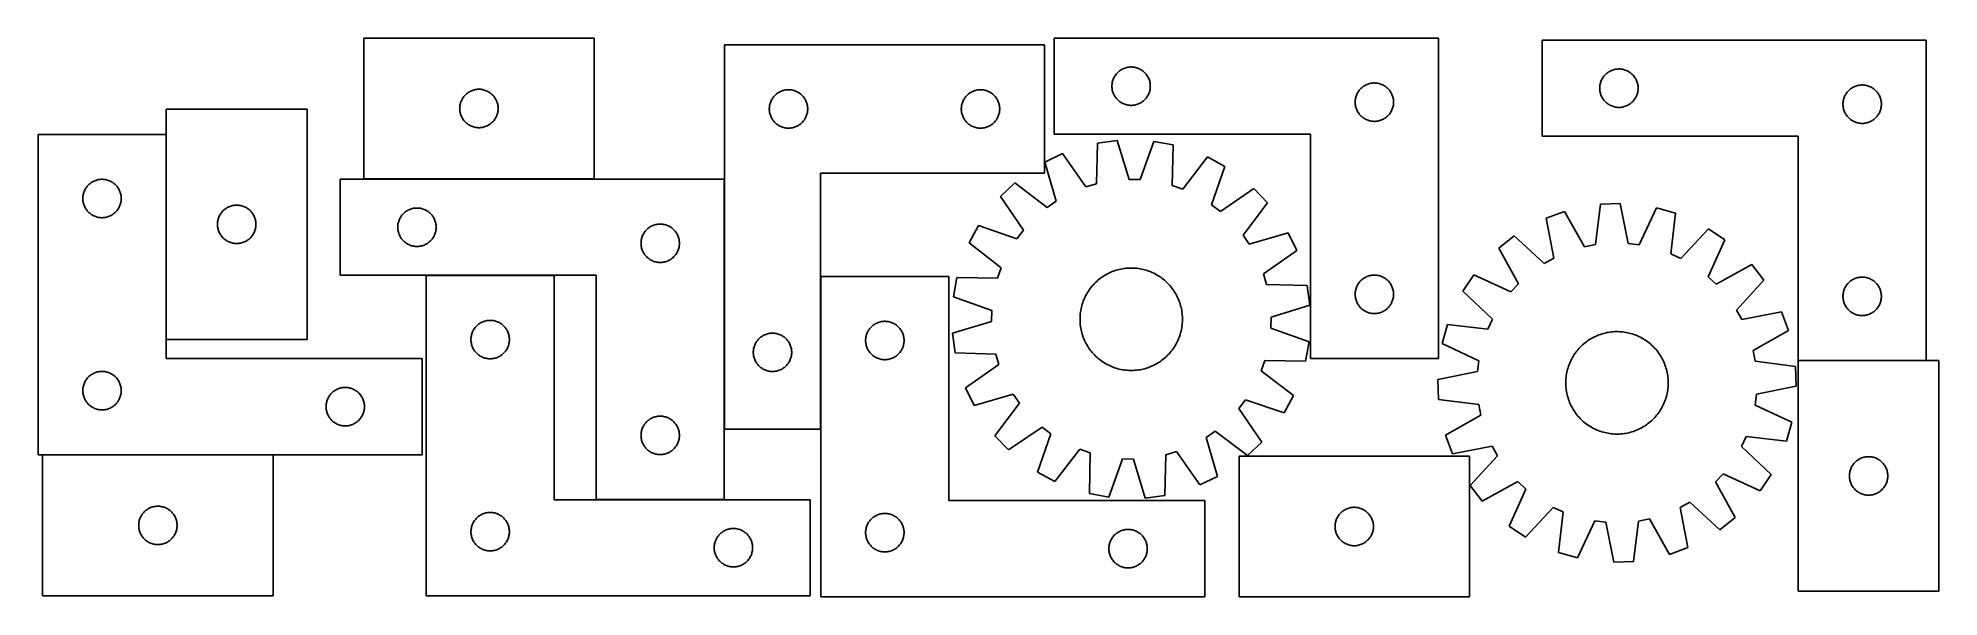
# Model space of a CAD drawing. Header units: millimetres. Extents: x 9 to 1493, y 7 to 443.
import ezdxf

# ---------------------------------------------------------------- set-up
doc = ezdxf.new("R2010")
doc.units = ezdxf.units.MM
doc.layers.add('COMMON', color=5, linetype='CONTINUOUS', true_color=0x0000ff)
doc.layers.add('CUT', color=7, linetype='CONTINUOUS', true_color=0x000000)

msp = doc.modelspace()

# ---------------------------------------------------------------- linework, layer by layer
at = {"layer": 'COMMON'}
for p, q in [((108.641564, 367.632685), (108.641564, 207.470517)), ((262.952327, 332.806366), (442.952327, 332.806366)), ((544.638385, 332.706366), (544.638385, 137.539606)), ((411.727355, 257.606366), (311.727355, 257.606366)), ((1483.405695, 191.161298), (1383.405695, 191.161298)), ((192.167049, 117.532685), (12.167049, 117.532685)), ((544.538385, 82.606366), (444.538385, 82.606366))]:
    msp.add_line(p, q, dxfattribs=at)
at = {"layer": 'CUT'}
for p, q in [((442.952327, 442.906367), (262.952327, 442.906367)), ((262.952327, 442.906367), (262.952327, 332.906367)), ((442.952327, 332.906367), (442.952327, 442.906367)), ((544.738386, 437.539606), (544.738386, 137.539606)), ((794.738386, 437.539606), (544.738386, 437.539606)), ((794.738386, 337.539606), (794.738386, 437.539606)), ((1102.373193, 442.840156), (802.373193, 442.840156)), ((802.373193, 442.840156), (802.373193, 367.840156)), ((1102.373193, 192.840156), (1102.373193, 442.840156)), ((1483.405695, 441.261298), (1183.405695, 441.261298)), ((1183.405695, 441.261298), (1183.405695, 366.261298)), ((1483.405695, 191.261298), (1483.405695, 441.261298)), ((851.106214, 415.242437), (851.630911, 415.809318)), ((851.630911, 415.809318), (852.184093, 416.348436)), ((852.184093, 416.348436), (852.764296, 416.858362)), ((852.764296, 416.858362), (853.369979, 417.337744)), ((853.369979, 417.337744), (853.999538, 417.785311)), ((853.999538, 417.785311), (854.651301, 418.199875)), ((854.651301, 418.199875), (855.323542, 418.580338)), ((855.323542, 418.580338), (856.014478, 418.92569)), ((856.014478, 418.92569), (856.722275, 419.235015)), ((856.722275, 419.235015), (857.445058, 419.507494)), ((857.445058, 419.507494), (858.180909, 419.742404)), ((858.180909, 419.742404), (858.927877, 419.939121)), ((858.927877, 419.939121), (859.683982, 420.097125)), ((859.683982, 420.097125), (860.447218, 420.215996)), ((860.447218, 420.215996), (861.215562, 420.295418)), ((861.215562, 420.295418), (861.986975, 420.335183)), ((861.986975, 420.335183), (862.759412, 420.335183)), ((862.759412, 420.335183), (863.530825, 420.295418)), ((863.530825, 420.295418), (864.299169, 420.215996)), ((864.299169, 420.215996), (865.062405, 420.097125)), ((865.062405, 420.097125), (865.81851, 419.939121)), ((865.81851, 419.939121), (866.565478, 419.742404)), ((866.565478, 419.742404), (867.301329, 419.507494)), ((867.301329, 419.507494), (868.024112, 419.235015)), ((868.024112, 419.235015), (868.731909, 418.92569)), ((868.731909, 418.92569), (869.422845, 418.580338)), ((869.422845, 418.580338), (870.095085, 418.199875)), ((870.095085, 418.199875), (870.746849, 417.785311)), ((870.746849, 417.785311), (871.376408, 417.337744)), ((871.376408, 417.337744), (871.982091, 416.858362)), ((871.982091, 416.858362), (872.562294, 416.348436)), ((872.562294, 416.348436), (873.115476, 415.809318)), ((873.115476, 415.809318), (873.640172, 415.242437)), ((1234.40248, 415.758887), (1235.032039, 416.206453)), ((1235.032039, 416.206453), (1235.683803, 416.621018)), ((1235.683803, 416.621018), (1236.356043, 417.00148)), ((1236.356043, 417.00148), (1237.046979, 417.346832)), ((1237.046979, 417.346832), (1237.754776, 417.656158)), ((1237.754776, 417.656158), (1238.477559, 417.928637)), ((1238.477559, 417.928637), (1239.21341, 418.163546)), ((1239.21341, 418.163546), (1239.960379, 418.360264)), ((1239.960379, 418.360264), (1240.716483, 418.518267)), ((1240.716483, 418.518267), (1241.479719, 418.637138)), ((1241.479719, 418.637138), (1242.248063, 418.716561)), ((1242.248063, 418.716561), (1243.019476, 418.756325)), ((1243.019476, 418.756325), (1243.791913, 418.756325)), ((1243.791913, 418.756325), (1244.563327, 418.716561)), ((1244.563327, 418.716561), (1245.33167, 418.637138)), ((1245.33167, 418.637138), (1246.094906, 418.518267)), ((1246.094906, 418.518267), (1246.851011, 418.360264)), ((1246.851011, 418.360264), (1247.597979, 418.163546)), ((1247.597979, 418.163546), (1248.33383, 417.928637)), ((1248.33383, 417.928637), (1249.056613, 417.656158)), ((1249.056613, 417.656158), (1249.764411, 417.346832)), ((1249.764411, 417.346832), (1250.455346, 417.00148)), ((1250.455346, 417.00148), (1251.127587, 416.621018)), ((1251.127587, 416.621018), (1251.77935, 416.206453)), ((1251.77935, 416.206453), (1252.408909, 415.758887)), ((345.230435, 400.766087), (345.902676, 401.146549)), ((345.902676, 401.146549), (346.593611, 401.491901)), ((346.593611, 401.491901), (347.301409, 401.801227)), ((347.301409, 401.801227), (348.024191, 402.073706)), ((348.024191, 402.073706), (348.760043, 402.308616)), ((348.760043, 402.308616), (349.507011, 402.505333)), ((349.507011, 402.505333), (350.263116, 402.663337)), ((350.263116, 402.663337), (351.026352, 402.782208)), ((351.026352, 402.782208), (351.794695, 402.86163)), ((351.794695, 402.86163), (352.566108, 402.901395)), ((352.566108, 402.901395), (353.338546, 402.901395)), ((353.338546, 402.901395), (354.109959, 402.86163)), ((354.109959, 402.86163), (354.878302, 402.782208)), ((354.878302, 402.782208), (355.641539, 402.663337)), ((355.641539, 402.663337), (356.397643, 402.505333)), ((356.397643, 402.505333), (357.144612, 402.308616)), ((357.144612, 402.308616), (357.880463, 402.073706)), ((357.880463, 402.073706), (358.603246, 401.801227)), ((358.603246, 401.801227), (359.311043, 401.491901)), ((359.311043, 401.491901), (360.001978, 401.146549)), ((360.001978, 401.146549), (360.674219, 400.766087)), ((587.350165, 400.593884), (588.031979, 400.956912)), ((588.031979, 400.956912), (588.731578, 401.284359)), ((588.731578, 401.284359), (589.447105, 401.575358)), ((589.447105, 401.575358), (590.176664, 401.829136)), ((590.176664, 401.829136), (590.918319, 402.045022)), ((590.918319, 402.045022), (591.670105, 402.222441)), ((591.670105, 402.222441), (592.430027, 402.360924)), ((592.430027, 402.360924), (593.196071, 402.460104)), ((593.196071, 402.460104), (593.966205, 402.519717)), ((593.966205, 402.519717), (594.738386, 402.539606)), ((594.738386, 402.539606), (595.510567, 402.519717)), ((595.510567, 402.519717), (596.280701, 402.460104)), ((596.280701, 402.460104), (597.046745, 402.360924)), ((597.046745, 402.360924), (597.806667, 402.222441)), ((597.806667, 402.222441), (598.558453, 402.045022)), ((598.558453, 402.045022), (599.300109, 401.829136)), ((599.300109, 401.829136), (600.029667, 401.575358)), ((600.029667, 401.575358), (600.745195, 401.284359)), ((600.745195, 401.284359), (601.444793, 400.956912)), ((601.444793, 400.956912), (602.126607, 400.593884)), ((737.350165, 400.593884), (738.031979, 400.956912)), ((738.031979, 400.956912), (738.731578, 401.284359)), ((738.731578, 401.284359), (739.447105, 401.575358)), ((739.447105, 401.575358), (740.176664, 401.829136)), ((740.176664, 401.829136), (740.918319, 402.045022)), ((740.918319, 402.045022), (741.670105, 402.222441)), ((741.670105, 402.222441), (742.430027, 402.360924)), ((742.430027, 402.360924), (743.196071, 402.460104)), ((743.196071, 402.460104), (743.966205, 402.519717)), ((743.966205, 402.519717), (744.738386, 402.539606)), ((744.738386, 402.539606), (745.510567, 402.519717)), ((745.510567, 402.519717), (746.280701, 402.460104)), ((746.280701, 402.460104), (747.046745, 402.360924)), ((747.046745, 402.360924), (747.806667, 402.222441)), ((747.806667, 402.222441), (748.558453, 402.045022)), ((748.558453, 402.045022), (749.300109, 401.829136)), ((749.300109, 401.829136), (750.029667, 401.575358)), ((750.029667, 401.575358), (750.745195, 401.284359)), ((750.745195, 401.284359), (751.444793, 400.956912)), ((751.444793, 400.956912), (752.126607, 400.593884)), ((847.373193, 405.340156), (847.393082, 406.112337)), ((847.393082, 404.567974), (847.373193, 405.340156)), ((847.393082, 406.112337), (847.452695, 406.882471)), ((847.452695, 403.797841), (847.393082, 404.567974)), ((847.452695, 406.882471), (847.551875, 407.648514)), ((847.551875, 403.031797), (847.452695, 403.797841)), ((847.551875, 407.648514), (847.690358, 408.408437)), ((847.690358, 402.271875), (847.551875, 403.031797)), ((847.690358, 408.408437), (847.867778, 409.160222)), ((847.867778, 401.520089), (847.690358, 402.271875)), ((847.867778, 409.160222), (848.083663, 409.901878)), ((848.083663, 400.778433), (847.867778, 401.520089)), ((848.083663, 409.901878), (848.337441, 410.631437)), ((848.337441, 410.631437), (848.62844, 411.346964)), ((848.62844, 411.346964), (848.955887, 412.046562)), ((848.955887, 412.046562), (849.318915, 412.728377)), ((849.318915, 412.728377), (849.71656, 413.390598)), ((849.71656, 413.390598), (850.147768, 414.031472)), ((850.147768, 414.031472), (850.611396, 414.649298)), ((850.611396, 414.649298), (851.106214, 415.242437)), ((873.640172, 415.242437), (874.134991, 414.649298)), ((874.134991, 414.649298), (874.598619, 414.031472)), ((874.598619, 414.031472), (875.029827, 413.390598)), ((875.029827, 413.390598), (875.427472, 412.728377)), ((875.427472, 412.728377), (875.7905, 412.046562)), ((875.7905, 412.046562), (876.117947, 411.346964)), ((876.117947, 411.346964), (876.408946, 410.631437)), ((876.408946, 410.631437), (876.662724, 409.901878)), ((876.662724, 409.901878), (876.878609, 409.160222)), ((876.878609, 401.520089), (876.662724, 400.778433)), ((876.878609, 409.160222), (877.056029, 408.408437)), ((877.056029, 402.271875), (876.878609, 401.520089)), ((877.056029, 408.408437), (877.194512, 407.648514)), ((877.194512, 403.031797), (877.056029, 402.271875)), ((877.194512, 407.648514), (877.293692, 406.882471)), ((877.293692, 403.797841), (877.194512, 403.031797)), ((877.293692, 406.882471), (877.353305, 406.112337)), ((877.353305, 404.567974), (877.293692, 403.797841)), ((877.353305, 406.112337), (877.373193, 405.340156)), ((877.373193, 405.340156), (877.353305, 404.567974)), ((1039.71656, 400.890598), (1040.147768, 401.531472)), ((1040.147768, 401.531472), (1040.611396, 402.149298)), ((1040.611396, 402.149298), (1041.106214, 402.742437)), ((1041.106214, 402.742437), (1041.630911, 403.309318)), ((1041.630911, 403.309318), (1042.184093, 403.848436)), ((1042.184093, 403.848436), (1042.764296, 404.358362)), ((1042.764296, 404.358362), (1043.369979, 404.837744)), ((1043.369979, 404.837744), (1043.999538, 405.285311)), ((1043.999538, 405.285311), (1044.651301, 405.699875)), ((1044.651301, 405.699875), (1045.323542, 406.080338)), ((1045.323542, 406.080338), (1046.014478, 406.42569)), ((1046.014478, 406.42569), (1046.722275, 406.735015)), ((1046.722275, 406.735015), (1047.445058, 407.007494)), ((1047.445058, 407.007494), (1048.180909, 407.242404)), ((1048.180909, 407.242404), (1048.927877, 407.439121)), ((1048.927877, 407.439121), (1049.683982, 407.597125)), ((1049.683982, 407.597125), (1050.447218, 407.715996)), ((1050.447218, 407.715996), (1051.215562, 407.795418)), ((1051.215562, 407.795418), (1051.986975, 407.835183)), ((1051.986975, 407.835183), (1052.759412, 407.835183)), ((1052.759412, 407.835183), (1053.530825, 407.795418)), ((1053.530825, 407.795418), (1054.299169, 407.715996)), ((1054.299169, 407.715996), (1055.062405, 407.597125)), ((1055.062405, 407.597125), (1055.81851, 407.439121)), ((1055.81851, 407.439121), (1056.565478, 407.242404)), ((1056.565478, 407.242404), (1057.301329, 407.007494)), ((1057.301329, 407.007494), (1058.024112, 406.735015)), ((1058.024112, 406.735015), (1058.731909, 406.42569)), ((1058.731909, 406.42569), (1059.422845, 406.080338)), ((1059.422845, 406.080338), (1060.095085, 405.699875)), ((1060.095085, 405.699875), (1060.746849, 405.285311)), ((1060.746849, 405.285311), (1061.376408, 404.837744)), ((1061.376408, 404.837744), (1061.982091, 404.358362)), ((1061.982091, 404.358362), (1062.562294, 403.848436)), ((1062.562294, 403.848436), (1063.115476, 403.309318)), ((1063.115476, 403.309318), (1063.640172, 402.742437)), ((1063.640172, 402.742437), (1064.134991, 402.149298)), ((1064.134991, 402.149298), (1064.598619, 401.531472)), ((1064.598619, 401.531472), (1065.029827, 400.890598)), ((1228.405695, 403.761298), (1228.425583, 404.533479)), ((1228.425583, 402.989117), (1228.405695, 403.761298)), ((1228.425583, 404.533479), (1228.485197, 405.303613)), ((1228.485197, 402.218983), (1228.425583, 402.989117)), ((1228.485197, 405.303613), (1228.584376, 406.069657)), ((1228.584376, 401.452939), (1228.485197, 402.218983)), ((1228.584376, 406.069657), (1228.722859, 406.829579)), ((1228.722859, 400.693017), (1228.584376, 401.452939)), ((1228.722859, 406.829579), (1228.900279, 407.581365)), ((1228.900279, 407.581365), (1229.116164, 408.323021)), ((1229.116164, 408.323021), (1229.369942, 409.052579)), ((1229.369942, 409.052579), (1229.660941, 409.768107)), ((1229.660941, 409.768107), (1229.988388, 410.467705)), ((1229.988388, 410.467705), (1230.351416, 411.149519)), ((1230.351416, 411.149519), (1230.749061, 411.811741)), ((1230.749061, 411.811741), (1231.18027, 412.452615)), ((1231.18027, 412.452615), (1231.643898, 413.07044)), ((1231.643898, 413.07044), (1232.138716, 413.66358)), ((1232.138716, 413.66358), (1232.663412, 414.23046)), ((1232.663412, 414.23046), (1233.216595, 414.769579)), ((1233.216595, 414.769579), (1233.796797, 415.279505)), ((1233.796797, 415.279505), (1234.40248, 415.758887)), ((1252.408909, 415.758887), (1253.014592, 415.279505)), ((1253.014592, 415.279505), (1253.594795, 414.769579)), ((1253.594795, 414.769579), (1254.147977, 414.23046)), ((1254.147977, 414.23046), (1254.672674, 413.66358)), ((1254.672674, 413.66358), (1255.167492, 413.07044)), ((1255.167492, 413.07044), (1255.63112, 412.452615)), ((1255.63112, 412.452615), (1256.062328, 411.811741)), ((1256.062328, 411.811741), (1256.459973, 411.149519)), ((1256.459973, 411.149519), (1256.823001, 410.467705)), ((1256.823001, 410.467705), (1257.150448, 409.768107)), ((1257.150448, 409.768107), (1257.441447, 409.052579)), ((1257.441447, 409.052579), (1257.695225, 408.323021)), ((1257.695225, 408.323021), (1257.911111, 407.581365)), ((1257.911111, 407.581365), (1258.08853, 406.829579)), ((1258.08853, 406.829579), (1258.227013, 406.069657)), ((1258.227013, 401.452939), (1258.08853, 400.693017)), ((1258.227013, 406.069657), (1258.326193, 405.303613)), ((1258.326193, 402.218983), (1258.227013, 401.452939)), ((1258.326193, 405.303613), (1258.385806, 404.533479)), ((1258.385806, 402.989117), (1258.326193, 402.218983)), ((1258.385806, 404.533479), (1258.405695, 403.761298)), ((1258.405695, 403.761298), (1258.385806, 402.989117)), ((1421.643898, 400.57044), (1422.138716, 401.16358)), ((1422.138716, 401.16358), (1422.663412, 401.73046)), ((1422.663412, 401.73046), (1423.216595, 402.269579)), ((1423.216595, 402.269579), (1423.796797, 402.779505)), ((1423.796797, 402.779505), (1424.40248, 403.258887)), ((1424.40248, 403.258887), (1425.032039, 403.706453)), ((1425.032039, 403.706453), (1425.683803, 404.121018)), ((1425.683803, 404.121018), (1426.356043, 404.50148)), ((1426.356043, 404.50148), (1427.046979, 404.846832)), ((1427.046979, 404.846832), (1427.754776, 405.156158)), ((1427.754776, 405.156158), (1428.477559, 405.428637)), ((1428.477559, 405.428637), (1429.21341, 405.663546)), ((1429.21341, 405.663546), (1429.960379, 405.860264)), ((1429.960379, 405.860264), (1430.716483, 406.018267)), ((1430.716483, 406.018267), (1431.479719, 406.137138)), ((1431.479719, 406.137138), (1432.248063, 406.216561)), ((1432.248063, 406.216561), (1433.019476, 406.256325)), ((1433.019476, 406.256325), (1433.791913, 406.256325)), ((1433.791913, 406.256325), (1434.563327, 406.216561)), ((1434.563327, 406.216561), (1435.33167, 406.137138)), ((1435.33167, 406.137138), (1436.094906, 406.018267)), ((1436.094906, 406.018267), (1436.851011, 405.860264)), ((1436.851011, 405.860264), (1437.597979, 405.663546)), ((1437.597979, 405.663546), (1438.33383, 405.428637)), ((1438.33383, 405.428637), (1439.056613, 405.156158)), ((1439.056613, 405.156158), (1439.764411, 404.846832)), ((1439.764411, 404.846832), (1440.455346, 404.50148)), ((1440.455346, 404.50148), (1441.127587, 404.121018)), ((1441.127587, 404.121018), (1441.77935, 403.706453)), ((1441.77935, 403.706453), (1442.408909, 403.258887)), ((1442.408909, 403.258887), (1443.014592, 402.779505)), ((1443.014592, 402.779505), (1443.594795, 402.269579)), ((1443.594795, 402.269579), (1444.147977, 401.73046)), ((1444.147977, 401.73046), (1444.672674, 401.16358)), ((1444.672674, 401.16358), (1445.167492, 400.57044)), ((108.741565, 387.470517), (108.741565, 207.470517)), ((218.741565, 387.470517), (108.741565, 387.470517)), ((218.741565, 207.470517), (218.741565, 387.470517)), ((337.952327, 387.906367), (337.972216, 388.678549)), ((337.972216, 387.134186), (337.952327, 387.906367)), ((337.972216, 388.678549), (338.031829, 389.448682)), ((338.031829, 386.364053), (337.972216, 387.134186)), ((338.031829, 389.448682), (338.131009, 390.214726)), ((338.131009, 385.598009), (338.031829, 386.364053)), ((338.131009, 390.214726), (338.269492, 390.974648)), ((338.269492, 390.974648), (338.446911, 391.726434)), ((338.446911, 391.726434), (338.662796, 392.46809)), ((338.662796, 392.46809), (338.916575, 393.197649)), ((338.916575, 393.197649), (339.207574, 393.913176)), ((339.207574, 393.913176), (339.535021, 394.612774)), ((339.535021, 394.612774), (339.898049, 395.294589)), ((339.898049, 395.294589), (340.295694, 395.95681)), ((340.295694, 395.95681), (340.726902, 396.597684)), ((340.726902, 396.597684), (341.19053, 397.21551)), ((341.19053, 397.21551), (341.685348, 397.808649)), ((341.685348, 397.808649), (342.210044, 398.37553)), ((342.210044, 398.37553), (342.763227, 398.914648)), ((342.763227, 398.914648), (343.343429, 399.424574)), ((343.343429, 399.424574), (343.949113, 399.903956)), ((343.949113, 399.903956), (344.578671, 400.351523)), ((344.578671, 400.351523), (345.230435, 400.766087)), ((360.674219, 400.766087), (361.325983, 400.351523)), ((361.325983, 400.351523), (361.955541, 399.903956)), ((361.955541, 399.903956), (362.561225, 399.424574)), ((362.561225, 399.424574), (363.141427, 398.914648)), ((363.141427, 398.914648), (363.69461, 398.37553)), ((363.69461, 398.37553), (364.219306, 397.808649)), ((364.219306, 397.808649), (364.714124, 397.21551)), ((364.714124, 397.21551), (365.177752, 396.597684)), ((365.177752, 396.597684), (365.608961, 395.95681)), ((365.608961, 395.95681), (366.006606, 395.294589)), ((366.006606, 395.294589), (366.369633, 394.612774)), ((366.369633, 394.612774), (366.697081, 393.913176)), ((366.697081, 393.913176), (366.988079, 393.197649)), ((366.988079, 393.197649), (367.241858, 392.46809)), ((367.241858, 392.46809), (367.457743, 391.726434)), ((367.457743, 391.726434), (367.635162, 390.974648)), ((367.635162, 390.974648), (367.773646, 390.214726)), ((367.773646, 390.214726), (367.872825, 389.448682)), ((367.872825, 386.364053), (367.773646, 385.598009)), ((367.872825, 389.448682), (367.932438, 388.678549)), ((367.932438, 387.134186), (367.872825, 386.364053)), ((367.932438, 388.678549), (367.952327, 387.906367)), ((367.952327, 387.906367), (367.932438, 387.134186)), ((579.743359, 387.925824), (579.783123, 388.697238)), ((579.743359, 387.153387), (579.743359, 387.925824)), ((579.783123, 386.381974), (579.743359, 387.153387)), ((579.783123, 388.697238), (579.862546, 389.465581)), ((579.862546, 385.61363), (579.783123, 386.381974)), ((579.862546, 389.465581), (579.981417, 390.228817)), ((579.981417, 390.228817), (580.13942, 390.984922)), ((580.13942, 390.984922), (580.336138, 391.73189)), ((580.336138, 391.73189), (580.571048, 392.467741)), ((580.571048, 392.467741), (580.843527, 393.190524)), ((580.843527, 393.190524), (581.152852, 393.898322)), ((581.152852, 393.898322), (581.498204, 394.589257)), ((581.498204, 394.589257), (581.878667, 395.261498)), ((581.878667, 395.261498), (582.293231, 395.913262)), ((582.293231, 395.913262), (582.740797, 396.54282)), ((582.740797, 396.54282), (583.220179, 397.148503)), ((583.220179, 397.148503), (583.730106, 397.728706)), ((583.730106, 397.728706), (584.269224, 398.281889)), ((584.269224, 398.281889), (584.836104, 398.806585)), ((584.836104, 398.806585), (585.429244, 399.301403)), ((585.429244, 399.301403), (586.04707, 399.765031)), ((586.04707, 399.765031), (586.687943, 400.196239)), ((586.687943, 400.196239), (587.350165, 400.593884)), ((602.126607, 400.593884), (602.788829, 400.196239)), ((602.788829, 400.196239), (603.429703, 399.765031)), ((603.429703, 399.765031), (604.047528, 399.301403)), ((604.047528, 399.301403), (604.640668, 398.806585)), ((604.640668, 398.806585), (605.207548, 398.281889)), ((605.207548, 398.281889), (605.746667, 397.728706)), ((605.746667, 397.728706), (606.256593, 397.148503)), ((606.256593, 397.148503), (606.735975, 396.54282)), ((606.735975, 396.54282), (607.183541, 395.913262)), ((607.183541, 395.913262), (607.598106, 395.261498)), ((607.598106, 395.261498), (607.978568, 394.589257)), ((607.978568, 394.589257), (608.32392, 393.898322)), ((608.32392, 393.898322), (608.633246, 393.190524)), ((608.633246, 393.190524), (608.905725, 392.467741)), ((608.905725, 392.467741), (609.140634, 391.73189)), ((609.140634, 391.73189), (609.337352, 390.984922)), ((609.337352, 390.984922), (609.495355, 390.228817)), ((609.495355, 390.228817), (609.614226, 389.465581)), ((609.614226, 389.465581), (609.693649, 388.697238)), ((609.693649, 386.381974), (609.614226, 385.61363)), ((609.693649, 388.697238), (609.733413, 387.925824)), ((609.733413, 387.153387), (609.693649, 386.381974)), ((609.733413, 387.925824), (609.733413, 387.153387)), ((729.743359, 387.925824), (729.783123, 388.697238)), ((729.743359, 387.153387), (729.743359, 387.925824)), ((729.783123, 386.381974), (729.743359, 387.153387)), ((729.783123, 388.697238), (729.862546, 389.465581)), ((729.862546, 385.61363), (729.783123, 386.381974)), ((729.862546, 389.465581), (729.981417, 390.228817)), ((729.981417, 390.228817), (730.13942, 390.984922)), ((730.13942, 390.984922), (730.336138, 391.73189)), ((730.336138, 391.73189), (730.571048, 392.467741)), ((730.571048, 392.467741), (730.843527, 393.190524)), ((730.843527, 393.190524), (731.152852, 393.898322)), ((731.152852, 393.898322), (731.498204, 394.589257)), ((731.498204, 394.589257), (731.878667, 395.261498)), ((731.878667, 395.261498), (732.293231, 395.913262)), ((732.293231, 395.913262), (732.740797, 396.54282)), ((732.740797, 396.54282), (733.220179, 397.148503)), ((733.220179, 397.148503), (733.730106, 397.728706)), ((733.730106, 397.728706), (734.269224, 398.281889)), ((734.269224, 398.281889), (734.836104, 398.806585)), ((734.836104, 398.806585), (735.429244, 399.301403)), ((735.429244, 399.301403), (736.04707, 399.765031)), ((736.04707, 399.765031), (736.687943, 400.196239)), ((736.687943, 400.196239), (737.350165, 400.593884)), ((752.126607, 400.593884), (752.788829, 400.196239)), ((752.788829, 400.196239), (753.429703, 399.765031)), ((753.429703, 399.765031), (754.047528, 399.301403)), ((754.047528, 399.301403), (754.640668, 398.806585)), ((754.640668, 398.806585), (755.207548, 398.281889)), ((755.207548, 398.281889), (755.746667, 397.728706)), ((755.746667, 397.728706), (756.256593, 397.148503)), ((756.256593, 397.148503), (756.735975, 396.54282)), ((756.735975, 396.54282), (757.183541, 395.913262)), ((757.183541, 395.913262), (757.598106, 395.261498)), ((757.598106, 395.261498), (757.978568, 394.589257)), ((757.978568, 394.589257), (758.32392, 393.898322)), ((758.32392, 393.898322), (758.633246, 393.190524)), ((758.633246, 393.190524), (758.905725, 392.467741)), ((758.905725, 392.467741), (759.140634, 391.73189)), ((759.140634, 391.73189), (759.337352, 390.984922)), ((759.337352, 390.984922), (759.495355, 390.228817)), ((759.495355, 390.228817), (759.614226, 389.465581)), ((759.614226, 389.465581), (759.693649, 388.697238)), ((759.693649, 386.381974), (759.614226, 385.61363)), ((759.693649, 388.697238), (759.733413, 387.925824)), ((759.733413, 387.153387), (759.693649, 386.381974)), ((759.733413, 387.925824), (759.733413, 387.153387)), ((848.337441, 400.048874), (848.083663, 400.778433)), ((848.62844, 399.333347), (848.337441, 400.048874)), ((848.955887, 398.633749), (848.62844, 399.333347)), ((849.318915, 397.951935), (848.955887, 398.633749)), ((849.71656, 397.289713), (849.318915, 397.951935)), ((850.147768, 396.648839), (849.71656, 397.289713)), ((850.611396, 396.031013), (850.147768, 396.648839)), ((851.106214, 395.437874), (850.611396, 396.031013)), ((851.630911, 394.870993), (851.106214, 395.437874)), ((852.184093, 394.331875), (851.630911, 394.870993)), ((852.764296, 393.821949), (852.184093, 394.331875)), ((853.369979, 393.342567), (852.764296, 393.821949)), ((853.999538, 392.895), (853.369979, 393.342567)), ((854.651301, 392.480436), (853.999538, 392.895)), ((855.323542, 392.099974), (854.651301, 392.480436)), ((856.014478, 391.754622), (855.323542, 392.099974)), ((856.722275, 391.445296), (856.014478, 391.754622)), ((857.445058, 391.172817), (856.722275, 391.445296)), ((858.180909, 390.937907), (857.445058, 391.172817)), ((858.927877, 390.74119), (858.180909, 390.937907)), ((859.683982, 390.583186), (858.927877, 390.74119)), ((860.447218, 390.464315), (859.683982, 390.583186)), ((861.215562, 390.384893), (860.447218, 390.464315)), ((861.986975, 390.345129), (861.215562, 390.384893)), ((862.759412, 390.345129), (861.986975, 390.345129)), ((863.530825, 390.384893), (862.759412, 390.345129)), ((864.299169, 390.464315), (863.530825, 390.384893)), ((865.062405, 390.583186), (864.299169, 390.464315)), ((865.81851, 390.74119), (865.062405, 390.583186)), ((866.565478, 390.937907), (865.81851, 390.74119)), ((867.301329, 391.172817), (866.565478, 390.937907)), ((868.024112, 391.445296), (867.301329, 391.172817)), ((868.731909, 391.754622), (868.024112, 391.445296)), ((869.422845, 392.099974), (868.731909, 391.754622)), ((870.095085, 392.480436), (869.422845, 392.099974)), ((870.746849, 392.895), (870.095085, 392.480436)), ((871.376408, 393.342567), (870.746849, 392.895)), ((871.982091, 393.821949), (871.376408, 393.342567)), ((872.562294, 394.331875), (871.982091, 393.821949)), ((873.115476, 394.870993), (872.562294, 394.331875)), ((873.640172, 395.437874), (873.115476, 394.870993)), ((874.134991, 396.031013), (873.640172, 395.437874)), ((874.598619, 396.648839), (874.134991, 396.031013)), ((875.029827, 397.289713), (874.598619, 396.648839)), ((875.427472, 397.951935), (875.029827, 397.289713)), ((875.7905, 398.633749), (875.427472, 397.951935)), ((876.117947, 399.333347), (875.7905, 398.633749)), ((876.408946, 400.048874), (876.117947, 399.333347)), ((876.662724, 400.778433), (876.408946, 400.048874)), ((1037.373193, 392.840156), (1037.393082, 393.612337)), ((1037.393082, 392.067974), (1037.373193, 392.840156)), ((1037.393082, 393.612337), (1037.452695, 394.382471)), ((1037.452695, 391.297841), (1037.393082, 392.067974)), ((1037.452695, 394.382471), (1037.551875, 395.148514)), ((1037.551875, 390.531797), (1037.452695, 391.297841)), ((1037.551875, 395.148514), (1037.690358, 395.908437)), ((1037.690358, 389.771875), (1037.551875, 390.531797)), ((1037.690358, 395.908437), (1037.867778, 396.660222)), ((1037.867778, 389.020089), (1037.690358, 389.771875)), ((1037.867778, 396.660222), (1038.083663, 397.401878)), ((1038.083663, 388.278433), (1037.867778, 389.020089)), ((1038.083663, 397.401878), (1038.337441, 398.131437)), ((1038.337441, 387.548874), (1038.083663, 388.278433)), ((1038.337441, 398.131437), (1038.62844, 398.846964)), ((1038.62844, 386.833347), (1038.337441, 387.548874)), ((1038.62844, 398.846964), (1038.955887, 399.546562)), ((1038.955887, 386.133749), (1038.62844, 386.833347)), ((1038.955887, 399.546562), (1039.318915, 400.228377)), ((1039.318915, 385.451935), (1038.955887, 386.133749)), ((1039.318915, 400.228377), (1039.71656, 400.890598)), ((1065.029827, 400.890598), (1065.427472, 400.228377)), ((1065.427472, 400.228377), (1065.7905, 399.546562)), ((1065.7905, 386.133749), (1065.427472, 385.451935)), ((1065.7905, 399.546562), (1066.117947, 398.846964)), ((1066.117947, 386.833347), (1065.7905, 386.133749)), ((1066.117947, 398.846964), (1066.408946, 398.131437)), ((1066.408946, 387.548874), (1066.117947, 386.833347)), ((1066.408946, 398.131437), (1066.662724, 397.401878)), ((1066.662724, 388.278433), (1066.408946, 387.548874)), ((1066.662724, 397.401878), (1066.878609, 396.660222)), ((1066.878609, 389.020089), (1066.662724, 388.278433)), ((1066.878609, 396.660222), (1067.056029, 395.908437)), ((1067.056029, 389.771875), (1066.878609, 389.020089)), ((1067.056029, 395.908437), (1067.194512, 395.148514)), ((1067.194512, 390.531797), (1067.056029, 389.771875)), ((1067.194512, 395.148514), (1067.293692, 394.382471)), ((1067.293692, 391.297841), (1067.194512, 390.531797)), ((1067.293692, 394.382471), (1067.353305, 393.612337)), ((1067.353305, 392.067974), (1067.293692, 391.297841)), ((1067.353305, 393.612337), (1067.373193, 392.840156)), ((1067.373193, 392.840156), (1067.353305, 392.067974)), ((1228.900279, 399.941231), (1228.722859, 400.693017)), ((1229.116164, 399.199576), (1228.900279, 399.941231)), ((1229.369942, 398.470017), (1229.116164, 399.199576)), ((1229.660941, 397.75449), (1229.369942, 398.470017)), ((1229.988388, 397.054891), (1229.660941, 397.75449)), ((1230.351416, 396.373077), (1229.988388, 397.054891)), ((1230.749061, 395.710855), (1230.351416, 396.373077)), ((1231.18027, 395.069982), (1230.749061, 395.710855)), ((1231.643898, 394.452156), (1231.18027, 395.069982)), ((1232.138716, 393.859016), (1231.643898, 394.452156)), ((1232.663412, 393.292136), (1232.138716, 393.859016)), ((1233.216595, 392.753018), (1232.663412, 393.292136)), ((1233.796797, 392.243091), (1233.216595, 392.753018)), ((1234.40248, 391.763709), (1233.796797, 392.243091)), ((1235.032039, 391.316143), (1234.40248, 391.763709)), ((1235.683803, 390.901579), (1235.032039, 391.316143)), ((1236.356043, 390.521116), (1235.683803, 390.901579)), ((1237.046979, 390.175764), (1236.356043, 390.521116)), ((1237.754776, 389.866439), (1237.046979, 390.175764)), ((1238.477559, 389.59396), (1237.754776, 389.866439)), ((1239.21341, 389.35905), (1238.477559, 389.59396)), ((1239.960379, 389.162333), (1239.21341, 389.35905)), ((1240.716483, 389.004329), (1239.960379, 389.162333)), ((1241.479719, 388.885458), (1240.716483, 389.004329)), ((1242.248063, 388.806035), (1241.479719, 388.885458)), ((1243.019476, 388.766271), (1242.248063, 388.806035)), ((1243.791913, 388.766271), (1243.019476, 388.766271)), ((1244.563327, 388.806035), (1243.791913, 388.766271)), ((1245.33167, 388.885458), (1244.563327, 388.806035)), ((1246.094906, 389.004329), (1245.33167, 388.885458)), ((1246.851011, 389.162333), (1246.094906, 389.004329)), ((1247.597979, 389.35905), (1246.851011, 389.162333)), ((1248.33383, 389.59396), (1247.597979, 389.35905)), ((1249.056613, 389.866439), (1248.33383, 389.59396)), ((1249.764411, 390.175764), (1249.056613, 389.866439)), ((1250.455346, 390.521116), (1249.764411, 390.175764)), ((1251.127587, 390.901579), (1250.455346, 390.521116)), ((1251.77935, 391.316143), (1251.127587, 390.901579)), ((1252.408909, 391.763709), (1251.77935, 391.316143)), ((1253.014592, 392.243091), (1252.408909, 391.763709)), ((1253.594795, 392.753018), (1253.014592, 392.243091)), ((1254.147977, 393.292136), (1253.594795, 392.753018)), ((1254.672674, 393.859016), (1254.147977, 393.292136)), ((1255.167492, 394.452156), (1254.672674, 393.859016)), ((1255.63112, 395.069982), (1255.167492, 394.452156)), ((1256.062328, 395.710855), (1255.63112, 395.069982)), ((1256.459973, 396.373077), (1256.062328, 395.710855)), ((1256.823001, 397.054891), (1256.459973, 396.373077)), ((1257.150448, 397.75449), (1256.823001, 397.054891)), ((1257.441447, 398.470017), (1257.150448, 397.75449)), ((1257.695225, 399.199576), (1257.441447, 398.470017)), ((1257.911111, 399.941231), (1257.695225, 399.199576)), ((1258.08853, 400.693017), (1257.911111, 399.941231)), ((1418.405695, 391.261298), (1418.425583, 392.033479)), ((1418.425583, 390.489117), (1418.405695, 391.261298)), ((1418.425583, 392.033479), (1418.485197, 392.803613)), ((1418.485197, 389.718983), (1418.425583, 390.489117)), ((1418.485197, 392.803613), (1418.584376, 393.569657)), ((1418.584376, 388.952939), (1418.485197, 389.718983)), ((1418.584376, 393.569657), (1418.722859, 394.329579)), ((1418.722859, 388.193017), (1418.584376, 388.952939)), ((1418.722859, 394.329579), (1418.900279, 395.081365)), ((1418.900279, 387.441231), (1418.722859, 388.193017)), ((1418.900279, 395.081365), (1419.116164, 395.823021)), ((1419.116164, 386.699576), (1418.900279, 387.441231)), ((1419.116164, 395.823021), (1419.369942, 396.552579)), ((1419.369942, 385.970017), (1419.116164, 386.699576)), ((1419.369942, 396.552579), (1419.660941, 397.268107)), ((1419.660941, 397.268107), (1419.988388, 397.967705)), ((1419.988388, 397.967705), (1420.351416, 398.649519)), ((1420.351416, 398.649519), (1420.749061, 399.311741)), ((1420.749061, 399.311741), (1421.18027, 399.952615)), ((1421.18027, 399.952615), (1421.643898, 400.57044)), ((1445.167492, 400.57044), (1445.63112, 399.952615)), ((1445.63112, 399.952615), (1446.062328, 399.311741)), ((1446.062328, 399.311741), (1446.459973, 398.649519)), ((1446.459973, 398.649519), (1446.823001, 397.967705)), ((1446.823001, 397.967705), (1447.150448, 397.268107)), ((1447.150448, 397.268107), (1447.441447, 396.552579)), ((1447.441447, 396.552579), (1447.695225, 395.823021)), ((1447.695225, 386.699576), (1447.441447, 385.970017)), ((1447.695225, 395.823021), (1447.911111, 395.081365)), ((1447.911111, 387.441231), (1447.695225, 386.699576)), ((1447.911111, 395.081365), (1448.08853, 394.329579)), ((1448.08853, 388.193017), (1447.911111, 387.441231)), ((1448.08853, 394.329579), (1448.227013, 393.569657)), ((1448.227013, 388.952939), (1448.08853, 388.193017)), ((1448.227013, 393.569657), (1448.326193, 392.803613)), ((1448.326193, 389.718983), (1448.227013, 388.952939)), ((1448.326193, 392.803613), (1448.385806, 392.033479)), ((1448.385806, 390.489117), (1448.326193, 389.718983)), ((1448.385806, 392.033479), (1448.405695, 391.261298)), ((1448.405695, 391.261298), (1448.385806, 390.489117)), ((338.269492, 384.838087), (338.131009, 385.598009)), ((338.446911, 384.086301), (338.269492, 384.838087)), ((338.662796, 383.344645), (338.446911, 384.086301)), ((338.916575, 382.615086), (338.662796, 383.344645)), ((339.207574, 381.899559), (338.916575, 382.615086)), ((339.535021, 381.199961), (339.207574, 381.899559)), ((339.898049, 380.518146), (339.535021, 381.199961)), ((340.295694, 379.855925), (339.898049, 380.518146)), ((340.726902, 379.215051), (340.295694, 379.855925)), ((341.19053, 378.597225), (340.726902, 379.215051)), ((341.685348, 378.004086), (341.19053, 378.597225)), ((342.210044, 377.437205), (341.685348, 378.004086)), ((342.763227, 376.898087), (342.210044, 377.437205)), ((343.343429, 376.388161), (342.763227, 376.898087)), ((343.949113, 375.908779), (343.343429, 376.388161)), ((344.578671, 375.461212), (343.949113, 375.908779)), ((345.230435, 375.046648), (344.578671, 375.461212)), ((345.902676, 374.666186), (345.230435, 375.046648)), ((346.593611, 374.320834), (345.902676, 374.666186)), ((347.301409, 374.011508), (346.593611, 374.320834)), ((348.024191, 373.739029), (347.301409, 374.011508)), ((348.760043, 373.504119), (348.024191, 373.739029)), ((349.507011, 373.307402), (348.760043, 373.504119)), ((350.263116, 373.149398), (349.507011, 373.307402)), ((351.026352, 373.030527), (350.263116, 373.149398)), ((351.794695, 372.951105), (351.026352, 373.030527)), ((352.566108, 372.91134), (351.794695, 372.951105)), ((353.338546, 372.91134), (352.566108, 372.91134)), ((354.109959, 372.951105), (353.338546, 372.91134)), ((354.878302, 373.030527), (354.109959, 372.951105)), ((355.641539, 373.149398), (354.878302, 373.030527)), ((356.397643, 373.307402), (355.641539, 373.149398)), ((357.144612, 373.504119), (356.397643, 373.307402)), ((357.880463, 373.739029), (357.144612, 373.504119)), ((358.603246, 374.011508), (357.880463, 373.739029)), ((359.311043, 374.320834), (358.603246, 374.011508)), ((360.001978, 374.666186), (359.311043, 374.320834)), ((360.674219, 375.046648), (360.001978, 374.666186)), ((361.325983, 375.461212), (360.674219, 375.046648)), ((361.955541, 375.908779), (361.325983, 375.461212)), ((362.561225, 376.388161), (361.955541, 375.908779)), ((363.141427, 376.898087), (362.561225, 376.388161)), ((363.69461, 377.437205), (363.141427, 376.898087)), ((364.219306, 378.004086), (363.69461, 377.437205)), ((364.714124, 378.597225), (364.219306, 378.004086)), ((365.177752, 379.215051), (364.714124, 378.597225)), ((365.608961, 379.855925), (365.177752, 379.215051)), ((366.006606, 380.518146), (365.608961, 379.855925)), ((366.369633, 381.199961), (366.006606, 380.518146)), ((366.697081, 381.899559), (366.369633, 381.199961)), ((366.988079, 382.615086), (366.697081, 381.899559)), ((367.241858, 383.344645), (366.988079, 382.615086)), ((367.457743, 384.086301), (367.241858, 383.344645)), ((367.635162, 384.838087), (367.457743, 384.086301)), ((367.773646, 385.598009), (367.635162, 384.838087)), ((579.981417, 384.850394), (579.862546, 385.61363)), ((580.13942, 384.09429), (579.981417, 384.850394)), ((580.336138, 383.347321), (580.13942, 384.09429)), ((580.571048, 382.61147), (580.336138, 383.347321)), ((580.843527, 381.888687), (580.571048, 382.61147)), ((581.152852, 381.18089), (580.843527, 381.888687)), ((581.498204, 380.489955), (581.152852, 381.18089)), ((581.878667, 379.817714), (581.498204, 380.489955)), ((582.293231, 379.16595), (581.878667, 379.817714)), ((582.740797, 378.536392), (582.293231, 379.16595)), ((583.220179, 377.930708), (582.740797, 378.536392)), ((583.730106, 377.350506), (583.220179, 377.930708)), ((584.269224, 376.797323), (583.730106, 377.350506)), ((584.836104, 376.272627), (584.269224, 376.797323)), ((585.429244, 375.777809), (584.836104, 376.272627)), ((586.04707, 375.314181), (585.429244, 375.777809)), ((586.687943, 374.882972), (586.04707, 375.314181)), ((587.350165, 374.485327), (586.687943, 374.882972)), ((588.031979, 374.1223), (587.350165, 374.485327)), ((588.731578, 373.794852), (588.031979, 374.1223)), ((589.447105, 373.503853), (588.731578, 373.794852)), ((590.176664, 373.250075), (589.447105, 373.503853)), ((590.918319, 373.03419), (590.176664, 373.250075)), ((591.670105, 372.85677), (590.918319, 373.03419)), ((592.430027, 372.718287), (591.670105, 372.85677)), ((593.196071, 372.619108), (592.430027, 372.718287)), ((593.966205, 372.559494), (593.196071, 372.619108)), ((594.738386, 372.539606), (593.966205, 372.559494)), ((595.510567, 372.559494), (594.738386, 372.539606)), ((596.280701, 372.619108), (595.510567, 372.559494)), ((597.046745, 372.718287), (596.280701, 372.619108)), ((597.806667, 372.85677), (597.046745, 372.718287)), ((598.558453, 373.03419), (597.806667, 372.85677)), ((599.300109, 373.250075), (598.558453, 373.03419)), ((600.029667, 373.503853), (599.300109, 373.250075)), ((600.745195, 373.794852), (600.029667, 373.503853)), ((601.444793, 374.1223), (600.745195, 373.794852)), ((602.126607, 374.485327), (601.444793, 374.1223)), ((602.788829, 374.882972), (602.126607, 374.485327)), ((603.429703, 375.314181), (602.788829, 374.882972)), ((604.047528, 375.777809), (603.429703, 375.314181)), ((604.640668, 376.272627), (604.047528, 375.777809)), ((605.207548, 376.797323), (604.640668, 376.272627)), ((605.746667, 377.350506), (605.207548, 376.797323)), ((606.256593, 377.930708), (605.746667, 377.350506)), ((606.735975, 378.536392), (606.256593, 377.930708)), ((607.183541, 379.16595), (606.735975, 378.536392)), ((607.598106, 379.817714), (607.183541, 379.16595)), ((607.978568, 380.489955), (607.598106, 379.817714)), ((608.32392, 381.18089), (607.978568, 380.489955)), ((608.633246, 381.888687), (608.32392, 381.18089)), ((608.905725, 382.61147), (608.633246, 381.888687)), ((609.140634, 383.347321), (608.905725, 382.61147)), ((609.337352, 384.09429), (609.140634, 383.347321)), ((609.495355, 384.850394), (609.337352, 384.09429)), ((609.614226, 385.61363), (609.495355, 384.850394)), ((729.981417, 384.850394), (729.862546, 385.61363)), ((730.13942, 384.09429), (729.981417, 384.850394)), ((730.336138, 383.347321), (730.13942, 384.09429)), ((730.571048, 382.61147), (730.336138, 383.347321)), ((730.843527, 381.888687), (730.571048, 382.61147)), ((731.152852, 381.18089), (730.843527, 381.888687)), ((731.498204, 380.489955), (731.152852, 381.18089)), ((731.878667, 379.817714), (731.498204, 380.489955)), ((732.293231, 379.16595), (731.878667, 379.817714)), ((732.740797, 378.536392), (732.293231, 379.16595)), ((733.220179, 377.930708), (732.740797, 378.536392)), ((733.730106, 377.350506), (733.220179, 377.930708)), ((734.269224, 376.797323), (733.730106, 377.350506)), ((734.836104, 376.272627), (734.269224, 376.797323)), ((735.429244, 375.777809), (734.836104, 376.272627)), ((736.04707, 375.314181), (735.429244, 375.777809)), ((736.687943, 374.882972), (736.04707, 375.314181)), ((737.350165, 374.485327), (736.687943, 374.882972)), ((738.031979, 374.1223), (737.350165, 374.485327)), ((738.731578, 373.794852), (738.031979, 374.1223)), ((739.447105, 373.503853), (738.731578, 373.794852)), ((740.176664, 373.250075), (739.447105, 373.503853)), ((740.918319, 373.03419), (740.176664, 373.250075)), ((741.670105, 372.85677), (740.918319, 373.03419)), ((742.430027, 372.718287), (741.670105, 372.85677)), ((743.196071, 372.619108), (742.430027, 372.718287)), ((743.966205, 372.559494), (743.196071, 372.619108)), ((744.738386, 372.539606), (743.966205, 372.559494)), ((745.510567, 372.559494), (744.738386, 372.539606)), ((746.280701, 372.619108), (745.510567, 372.559494)), ((747.046745, 372.718287), (746.280701, 372.619108)), ((747.806667, 372.85677), (747.046745, 372.718287)), ((748.558453, 373.03419), (747.806667, 372.85677)), ((749.300109, 373.250075), (748.558453, 373.03419)), ((750.029667, 373.503853), (749.300109, 373.250075)), ((750.745195, 373.794852), (750.029667, 373.503853)), ((751.444793, 374.1223), (750.745195, 373.794852)), ((752.126607, 374.485327), (751.444793, 374.1223)), ((752.788829, 374.882972), (752.126607, 374.485327)), ((753.429703, 375.314181), (752.788829, 374.882972)), ((754.047528, 375.777809), (753.429703, 375.314181)), ((754.640668, 376.272627), (754.047528, 375.777809)), ((755.207548, 376.797323), (754.640668, 376.272627)), ((755.746667, 377.350506), (755.207548, 376.797323)), ((756.256593, 377.930708), (755.746667, 377.350506)), ((756.735975, 378.536392), (756.256593, 377.930708)), ((757.183541, 379.16595), (756.735975, 378.536392)), ((757.598106, 379.817714), (757.183541, 379.16595)), ((757.978568, 380.489955), (757.598106, 379.817714)), ((758.32392, 381.18089), (757.978568, 380.489955)), ((758.633246, 381.888687), (758.32392, 381.18089)), ((758.905725, 382.61147), (758.633246, 381.888687)), ((759.140634, 383.347321), (758.905725, 382.61147)), ((759.337352, 384.09429), (759.140634, 383.347321)), ((759.495355, 384.850394), (759.337352, 384.09429)), ((759.614226, 385.61363), (759.495355, 384.850394)), ((1039.71656, 384.789713), (1039.318915, 385.451935)), ((1040.147768, 384.148839), (1039.71656, 384.789713)), ((1040.611396, 383.531013), (1040.147768, 384.148839)), ((1041.106214, 382.937874), (1040.611396, 383.531013)), ((1041.630911, 382.370993), (1041.106214, 382.937874)), ((1042.184093, 381.831875), (1041.630911, 382.370993)), ((1042.764296, 381.321949), (1042.184093, 381.831875)), ((1043.369979, 380.842567), (1042.764296, 381.321949)), ((1043.999538, 380.395), (1043.369979, 380.842567)), ((1044.651301, 379.980436), (1043.999538, 380.395)), ((1045.323542, 379.599974), (1044.651301, 379.980436)), ((1046.014478, 379.254622), (1045.323542, 379.599974)), ((1046.722275, 378.945296), (1046.014478, 379.254622)), ((1047.445058, 378.672817), (1046.722275, 378.945296)), ((1048.180909, 378.437907), (1047.445058, 378.672817)), ((1048.927877, 378.24119), (1048.180909, 378.437907)), ((1049.683982, 378.083186), (1048.927877, 378.24119)), ((1050.447218, 377.964315), (1049.683982, 378.083186)), ((1051.215562, 377.884893), (1050.447218, 377.964315)), ((1051.986975, 377.845129), (1051.215562, 377.884893)), ((1052.759412, 377.845129), (1051.986975, 377.845129)), ((1053.530825, 377.884893), (1052.759412, 377.845129)), ((1054.299169, 377.964315), (1053.530825, 377.884893)), ((1055.062405, 378.083186), (1054.299169, 377.964315)), ((1055.81851, 378.24119), (1055.062405, 378.083186)), ((1056.565478, 378.437907), (1055.81851, 378.24119)), ((1057.301329, 378.672817), (1056.565478, 378.437907)), ((1058.024112, 378.945296), (1057.301329, 378.672817)), ((1058.731909, 379.254622), (1058.024112, 378.945296)), ((1059.422845, 379.599974), (1058.731909, 379.254622)), ((1060.095085, 379.980436), (1059.422845, 379.599974)), ((1060.746849, 380.395), (1060.095085, 379.980436)), ((1061.376408, 380.842567), (1060.746849, 380.395)), ((1061.982091, 381.321949), (1061.376408, 380.842567)), ((1062.562294, 381.831875), (1061.982091, 381.321949)), ((1063.115476, 382.370993), (1062.562294, 381.831875)), ((1063.640172, 382.937874), (1063.115476, 382.370993)), ((1064.134991, 383.531013), (1063.640172, 382.937874)), ((1064.598619, 384.148839), (1064.134991, 383.531013)), ((1065.029827, 384.789713), (1064.598619, 384.148839)), ((1065.427472, 385.451935), (1065.029827, 384.789713)), ((1419.660941, 385.25449), (1419.369942, 385.970017)), ((1419.988388, 384.554891), (1419.660941, 385.25449)), ((1420.351416, 383.873077), (1419.988388, 384.554891)), ((1420.749061, 383.210855), (1420.351416, 383.873077)), ((1421.18027, 382.569982), (1420.749061, 383.210855)), ((1421.643898, 381.952156), (1421.18027, 382.569982)), ((1422.138716, 381.359016), (1421.643898, 381.952156)), ((1422.663412, 380.792136), (1422.138716, 381.359016)), ((1423.216595, 380.253018), (1422.663412, 380.792136)), ((1423.796797, 379.743091), (1423.216595, 380.253018)), ((1424.40248, 379.263709), (1423.796797, 379.743091)), ((1425.032039, 378.816143), (1424.40248, 379.263709)), ((1425.683803, 378.401579), (1425.032039, 378.816143)), ((1426.356043, 378.021116), (1425.683803, 378.401579)), ((1427.046979, 377.675764), (1426.356043, 378.021116)), ((1427.754776, 377.366439), (1427.046979, 377.675764)), ((1428.477559, 377.09396), (1427.754776, 377.366439)), ((1429.21341, 376.85905), (1428.477559, 377.09396)), ((1429.960379, 376.662333), (1429.21341, 376.85905)), ((1430.716483, 376.504329), (1429.960379, 376.662333)), ((1431.479719, 376.385458), (1430.716483, 376.504329)), ((1432.248063, 376.306035), (1431.479719, 376.385458)), ((1433.019476, 376.266271), (1432.248063, 376.306035)), ((1433.791913, 376.266271), (1433.019476, 376.266271)), ((1434.563327, 376.306035), (1433.791913, 376.266271)), ((1435.33167, 376.385458), (1434.563327, 376.306035)), ((1436.094906, 376.504329), (1435.33167, 376.385458)), ((1436.851011, 376.662333), (1436.094906, 376.504329)), ((1437.597979, 376.85905), (1436.851011, 376.662333)), ((1438.33383, 377.09396), (1437.597979, 376.85905)), ((1439.056613, 377.366439), (1438.33383, 377.09396)), ((1439.764411, 377.675764), (1439.056613, 377.366439)), ((1440.455346, 378.021116), (1439.764411, 377.675764)), ((1441.127587, 378.401579), (1440.455346, 378.021116)), ((1441.77935, 378.816143), (1441.127587, 378.401579)), ((1442.408909, 379.263709), (1441.77935, 378.816143)), ((1443.014592, 379.743091), (1442.408909, 379.263709)), ((1443.594795, 380.253018), (1443.014592, 379.743091)), ((1444.147977, 380.792136), (1443.594795, 380.253018)), ((1444.672674, 381.359016), (1444.147977, 380.792136)), ((1445.167492, 381.952156), (1444.672674, 381.359016)), ((1445.63112, 382.569982), (1445.167492, 381.952156)), ((1446.062328, 383.210855), (1445.63112, 382.569982)), ((1446.459973, 383.873077), (1446.062328, 383.210855)), ((1446.823001, 384.554891), (1446.459973, 383.873077)), ((1447.150448, 385.25449), (1446.823001, 384.554891)), ((1447.441447, 385.970017), (1447.150448, 385.25449)), ((108.541564, 367.632685), (8.541564, 367.632685)), ((8.541564, 367.632685), (8.541564, 117.632685)), ((108.541564, 192.632685), (108.541564, 367.632685)), ((802.373193, 367.840156), (1002.373193, 367.840156)), ((836.224276, 360.884135), (835.300598, 329.133205)), ((851.473395, 362.932286), (836.224276, 360.884135)), ((860.742309, 332.550351), (851.473395, 362.932286)), ((880.004319, 362.259804), (869.314272, 332.348307)), ((895.140006, 359.495474), (880.004319, 362.259804)), ((894.566732, 327.736285), (895.140006, 359.495474)), ((1002.373193, 367.840156), (1002.373193, 192.840156)), ((1183.405695, 366.261298), (1383.405695, 366.261298)), ((1383.405695, 366.261298), (1383.405695, 191.261298)), ((808.881947, 352.707163), (795.012087, 346.047019)), ((795.012087, 346.047019), (803.945194, 315.564658)), ((827.085742, 326.676477), (808.881947, 352.707163)), ((922.066718, 350.039366), (902.656718, 324.895248)), ((935.607387, 342.733147), (922.066718, 350.039366)), ((925.248042, 312.705515), (935.607387, 342.733147)), ((46.316139, 326.324002), (46.779767, 326.941827)), ((46.779767, 326.941827), (47.274585, 327.534967)), ((47.274585, 327.534967), (47.799281, 328.101847)), ((47.799281, 328.101847), (48.352464, 328.640966)), ((48.352464, 328.640966), (48.932666, 329.150892)), ((48.932666, 329.150892), (49.53835, 329.630274)), ((49.53835, 329.630274), (50.167908, 330.07784)), ((50.167908, 330.07784), (50.819672, 330.492405)), ((50.819672, 330.492405), (51.491913, 330.872867)), ((51.491913, 330.872867), (52.182848, 331.218219)), ((52.182848, 331.218219), (52.890646, 331.527545)), ((52.890646, 331.527545), (53.613428, 331.800024)), ((53.613428, 331.800024), (54.34928, 332.034933)), ((54.34928, 332.034933), (55.096248, 332.231651)), ((55.096248, 332.231651), (55.852353, 332.389654)), ((55.852353, 332.389654), (56.615589, 332.508525)), ((56.615589, 332.508525), (57.383932, 332.587948)), ((57.383932, 332.587948), (58.155345, 332.627712)), ((58.155345, 332.627712), (58.927783, 332.627712)), ((58.927783, 332.627712), (59.699196, 332.587948)), ((59.699196, 332.587948), (60.467539, 332.508525)), ((60.467539, 332.508525), (61.230775, 332.389654)), ((61.230775, 332.389654), (61.98688, 332.231651)), ((61.98688, 332.231651), (62.733849, 332.034933)), ((62.733849, 332.034933), (63.4697, 331.800024)), ((63.4697, 331.800024), (64.192482, 331.527545)), ((64.192482, 331.527545), (64.90028, 331.218219)), ((64.90028, 331.218219), (65.591215, 330.872867)), ((65.591215, 330.872867), (66.263456, 330.492405)), ((66.263456, 330.492405), (66.91522, 330.07784)), ((66.91522, 330.07784), (67.544778, 329.630274)), ((67.544778, 329.630274), (68.150462, 329.150892)), ((68.150462, 329.150892), (68.730664, 328.640966)), ((68.730664, 328.640966), (69.283847, 328.101847)), ((69.283847, 328.101847), (69.808543, 327.534967)), ((69.808543, 327.534967), (70.303361, 326.941827)), ((70.303361, 326.941827), (70.766989, 326.324002)), ((544.538385, 332.706366), (244.538385, 332.706366)), ((244.538385, 332.706366), (244.538385, 257.706366)), ((262.952327, 332.906367), (442.952327, 332.906367)), ((544.538385, 82.706366), (544.538385, 332.706366)), ((619.738386, 137.539606), (619.738386, 337.539606)), ((619.738386, 337.539606), (794.738386, 337.539606)), ((771.53481, 329.821012), (760.401887, 319.200816)), ((796.891572, 310.689641), (771.53481, 329.821012)), ((835.300598, 329.133205), (827.085742, 326.676477)), ((869.314272, 332.348307), (860.742309, 332.550351)), ((902.656718, 324.895248), (894.566732, 327.736285)), ((43.541564, 317.632685), (43.561453, 318.404866)), ((43.561453, 316.860504), (43.541564, 317.632685)), ((43.561453, 318.404866), (43.621066, 319.175)), ((43.621066, 316.09037), (43.561453, 316.860504)), ((43.621066, 319.175), (43.720246, 319.941044)), ((43.720246, 315.324326), (43.621066, 316.09037)), ((43.720246, 319.941044), (43.858729, 320.700966)), ((43.858729, 314.564404), (43.720246, 315.324326)), ((43.858729, 320.700966), (44.036148, 321.452752)), ((44.036148, 313.812618), (43.858729, 314.564404)), ((44.036148, 321.452752), (44.252033, 322.194408)), ((44.252033, 313.070963), (44.036148, 313.812618)), ((44.252033, 322.194408), (44.505812, 322.923966)), ((44.505812, 312.341404), (44.252033, 313.070963)), ((44.505812, 322.923966), (44.79681, 323.639494)), ((44.79681, 311.625877), (44.505812, 312.341404)), ((44.79681, 323.639494), (45.124258, 324.339092)), ((45.124258, 324.339092), (45.487285, 325.020906)), ((45.487285, 325.020906), (45.884931, 325.683128)), ((45.884931, 325.683128), (46.316139, 326.324002)), ((70.766989, 326.324002), (71.198197, 325.683128)), ((71.198197, 325.683128), (71.595843, 325.020906)), ((71.595843, 325.020906), (71.95887, 324.339092)), ((71.95887, 324.339092), (72.286318, 323.639494)), ((72.286318, 323.639494), (72.577316, 322.923966)), ((72.577316, 312.341404), (72.286318, 311.625877)), ((72.577316, 322.923966), (72.831095, 322.194408)), ((72.831095, 313.070963), (72.577316, 312.341404)), ((72.831095, 322.194408), (73.04698, 321.452752)), ((73.04698, 313.812618), (72.831095, 313.070963)), ((73.04698, 321.452752), (73.224399, 320.700966)), ((73.224399, 314.564404), (73.04698, 313.812618)), ((73.224399, 320.700966), (73.362882, 319.941044)), ((73.362882, 315.324326), (73.224399, 314.564404)), ((73.362882, 319.941044), (73.462062, 319.175)), ((73.462062, 316.09037), (73.362882, 315.324326)), ((73.462062, 319.175), (73.521675, 318.404866)), ((73.521675, 316.860504), (73.462062, 316.09037)), ((73.521675, 318.404866), (73.541564, 317.632685)), ((73.541564, 317.632685), (73.521675, 316.860504)), ((159.179843, 311.760048), (159.921498, 311.975933)), ((159.921498, 311.975933), (160.673284, 312.153352)), ((160.673284, 312.153352), (161.433206, 312.291836)), ((161.433206, 312.291836), (162.19925, 312.391015)), ((162.19925, 312.391015), (162.969384, 312.450629)), ((162.969384, 312.450629), (163.741565, 312.470517)), ((163.741565, 312.470517), (164.513746, 312.450629)), ((164.513746, 312.450629), (165.28388, 312.391015)), ((165.28388, 312.391015), (166.049924, 312.291836)), ((166.049924, 312.291836), (166.809846, 312.153352)), ((166.809846, 312.153352), (167.561632, 311.975933)), ((167.561632, 311.975933), (168.303288, 311.760048)), ((760.401887, 319.200816), (778.317344, 292.97085)), ((803.945194, 315.564658), (796.891572, 310.689641)), ((932.064148, 307.503585), (925.248042, 312.705515)), ((958.294114, 325.419042), (932.064148, 307.503585)), ((949.782939, 288.929357), (968.91431, 314.286119)), ((968.91431, 314.286119), (958.294114, 325.419042)), ((1229.015056, 313.120475), (1225.042059, 281.605557)), ((1244.390467, 313.692569), (1229.015056, 313.120475)), ((1250.694476, 282.560043), (1244.390467, 313.692569)), ((45.124258, 310.926278), (44.79681, 311.625877)), ((45.487285, 310.244464), (45.124258, 310.926278)), ((45.884931, 309.582242), (45.487285, 310.244464)), ((46.316139, 308.941369), (45.884931, 309.582242)), ((46.779767, 308.323543), (46.316139, 308.941369)), ((47.274585, 307.730403), (46.779767, 308.323543)), ((47.799281, 307.163523), (47.274585, 307.730403)), ((48.352464, 306.624405), (47.799281, 307.163523)), ((48.932666, 306.114478), (48.352464, 306.624405)), ((49.53835, 305.635096), (48.932666, 306.114478)), ((50.167908, 305.18753), (49.53835, 305.635096)), ((50.819672, 304.772966), (50.167908, 305.18753)), ((51.491913, 304.392503), (50.819672, 304.772966)), ((52.182848, 304.047151), (51.491913, 304.392503)), ((52.890646, 303.737826), (52.182848, 304.047151)), ((53.613428, 303.465347), (52.890646, 303.737826)), ((54.34928, 303.230437), (53.613428, 303.465347)), ((55.096248, 303.03372), (54.34928, 303.230437)), ((55.852353, 302.875716), (55.096248, 303.03372)), ((56.615589, 302.756845), (55.852353, 302.875716)), ((57.383932, 302.677422), (56.615589, 302.756845)), ((58.155345, 302.637658), (57.383932, 302.677422)), ((58.927783, 302.637658), (58.155345, 302.637658)), ((59.699196, 302.677422), (58.927783, 302.637658)), ((60.467539, 302.756845), (59.699196, 302.677422)), ((61.230775, 302.875716), (60.467539, 302.756845)), ((61.98688, 303.03372), (61.230775, 302.875716)), ((62.733849, 303.230437), (61.98688, 303.03372)), ((63.4697, 303.465347), (62.733849, 303.230437)), ((64.192482, 303.737826), (63.4697, 303.465347)), ((64.90028, 304.047151), (64.192482, 303.737826)), ((65.591215, 304.392503), (64.90028, 304.047151)), ((66.263456, 304.772966), (65.591215, 304.392503)), ((66.91522, 305.18753), (66.263456, 304.772966)), ((67.544778, 305.635096), (66.91522, 305.18753)), ((68.150462, 306.114478), (67.544778, 305.635096)), ((68.730664, 306.624405), (68.150462, 306.114478)), ((69.283847, 307.163523), (68.730664, 306.624405)), ((69.808543, 307.730403), (69.283847, 307.163523)), ((70.303361, 308.323543), (69.808543, 307.730403)), ((70.766989, 308.941369), (70.303361, 308.323543)), ((71.198197, 309.582242), (70.766989, 308.941369)), ((71.595843, 310.244464), (71.198197, 309.582242)), ((71.95887, 310.926278), (71.595843, 310.244464)), ((72.286318, 311.625877), (71.95887, 310.926278)), ((148.746538, 297.856736), (148.786302, 298.628149)), ((148.746538, 297.084298), (148.746538, 297.856736)), ((148.786302, 296.312885), (148.746538, 297.084298)), ((148.786302, 298.628149), (148.865725, 299.396493)), ((148.865725, 299.396493), (148.984596, 300.159729)), ((148.984596, 300.159729), (149.142599, 300.915833)), ((149.142599, 300.915833), (149.339317, 301.662802)), ((149.339317, 301.662802), (149.574227, 302.398653)), ((149.574227, 302.398653), (149.846706, 303.121436)), ((149.846706, 303.121436), (150.156031, 303.829233)), ((150.156031, 303.829233), (150.501383, 304.520168)), ((150.501383, 304.520168), (150.881846, 305.192409)), ((150.881846, 305.192409), (151.29641, 305.844173)), ((151.29641, 305.844173), (151.743976, 306.473731)), ((151.743976, 306.473731), (152.223358, 307.079415)), ((152.223358, 307.079415), (152.733285, 307.659617)), ((152.733285, 307.659617), (153.272403, 308.2128)), ((153.272403, 308.2128), (153.839283, 308.737496)), ((153.839283, 308.737496), (154.432423, 309.232314)), ((154.432423, 309.232314), (155.050249, 309.695942)), ((155.050249, 309.695942), (155.691122, 310.127151)), ((155.691122, 310.127151), (156.353344, 310.524796)), ((156.353344, 310.524796), (157.035158, 310.887823)), ((157.035158, 310.887823), (157.734756, 311.215271)), ((157.734756, 311.215271), (158.450284, 311.506269)), ((158.450284, 311.506269), (159.179843, 311.760048)), ((168.303288, 311.760048), (169.032846, 311.506269)), ((169.032846, 311.506269), (169.748374, 311.215271)), ((169.748374, 311.215271), (170.447972, 310.887823)), ((170.447972, 310.887823), (171.129786, 310.524796)), ((171.129786, 310.524796), (171.792008, 310.127151)), ((171.792008, 310.127151), (172.432882, 309.695942)), ((172.432882, 309.695942), (173.050707, 309.232314)), ((173.050707, 309.232314), (173.643847, 308.737496)), ((173.643847, 308.737496), (174.210727, 308.2128)), ((174.210727, 308.2128), (174.749846, 307.659617)), ((174.749846, 307.659617), (175.259772, 307.079415)), ((175.259772, 307.079415), (175.739154, 306.473731)), ((175.739154, 306.473731), (176.18672, 305.844173)), ((176.18672, 305.844173), (176.601284, 305.192409)), ((176.601284, 305.192409), (176.981747, 304.520168)), ((176.981747, 304.520168), (177.327099, 303.829233)), ((177.327099, 303.829233), (177.636425, 303.121436)), ((177.636425, 303.121436), (177.908903, 302.398653)), ((177.908903, 302.398653), (178.143813, 301.662802)), ((178.143813, 301.662802), (178.340531, 300.915833)), ((178.340531, 300.915833), (178.498534, 300.159729)), ((178.498534, 300.159729), (178.617405, 299.396493)), ((178.617405, 299.396493), (178.696828, 298.628149)), ((178.696828, 298.628149), (178.736592, 297.856736)), ((178.736592, 297.084298), (178.696828, 296.312885)), ((178.736592, 297.856736), (178.736592, 297.084298)), ((289.617887, 296.748681), (289.717067, 297.514725)), ((289.717067, 297.514725), (289.85555, 298.274647)), ((289.85555, 298.274647), (290.032969, 299.026433)), ((290.032969, 299.026433), (290.248854, 299.768089)), ((290.248854, 299.768089), (290.502633, 300.497648)), ((290.502633, 300.497648), (290.793632, 301.213175)), ((290.793632, 301.213175), (291.121079, 301.912773)), ((291.121079, 301.912773), (291.484106, 302.594588)), ((291.484106, 302.594588), (291.881752, 303.256809)), ((291.881752, 303.256809), (292.31296, 303.897683)), ((292.31296, 303.897683), (292.776588, 304.515509)), ((292.776588, 304.515509), (293.271406, 305.108648)), ((293.271406, 305.108648), (293.796102, 305.675529)), ((293.796102, 305.675529), (294.349285, 306.214647)), ((294.349285, 306.214647), (294.929487, 306.724573)), ((294.929487, 306.724573), (295.535171, 307.203955)), ((295.535171, 307.203955), (296.164729, 307.651522)), ((296.164729, 307.651522), (296.816493, 308.066086)), ((296.816493, 308.066086), (297.488734, 308.446548)), ((297.488734, 308.446548), (298.179669, 308.7919)), ((298.179669, 308.7919), (298.887467, 309.101226)), ((298.887467, 309.101226), (299.610249, 309.373705)), ((299.610249, 309.373705), (300.346101, 309.608615)), ((300.346101, 309.608615), (301.093069, 309.805332)), ((301.093069, 309.805332), (301.849174, 309.963336)), ((301.849174, 309.963336), (302.61241, 310.082207)), ((302.61241, 310.082207), (303.380753, 310.161629)), ((303.380753, 310.161629), (304.152166, 310.201394)), ((304.152166, 310.201394), (304.924604, 310.201394)), ((304.924604, 310.201394), (305.696017, 310.161629)), ((305.696017, 310.161629), (306.46436, 310.082207)), ((306.46436, 310.082207), (307.227596, 309.963336)), ((307.227596, 309.963336), (307.983701, 309.805332)), ((307.983701, 309.805332), (308.73067, 309.608615)), ((308.73067, 309.608615), (309.466521, 309.373705)), ((309.466521, 309.373705), (310.189304, 309.101226)), ((310.189304, 309.101226), (310.897101, 308.7919)), ((310.897101, 308.7919), (311.588036, 308.446548)), ((311.588036, 308.446548), (312.260277, 308.066086)), ((312.260277, 308.066086), (312.912041, 307.651522)), ((312.912041, 307.651522), (313.541599, 307.203955)), ((313.541599, 307.203955), (314.147283, 306.724573)), ((314.147283, 306.724573), (314.727485, 306.214647)), ((314.727485, 306.214647), (315.280668, 305.675529)), ((315.280668, 305.675529), (315.805364, 305.108648)), ((315.805364, 305.108648), (316.300182, 304.515509)), ((316.300182, 304.515509), (316.76381, 303.897683)), ((316.76381, 303.897683), (317.195018, 303.256809)), ((317.195018, 303.256809), (317.592664, 302.594588)), ((317.592664, 302.594588), (317.955691, 301.912773)), ((317.955691, 301.912773), (318.283139, 301.213175)), ((318.283139, 301.213175), (318.574137, 300.497648)), ((318.574137, 300.497648), (318.827916, 299.768089)), ((318.827916, 299.768089), (319.043801, 299.026433)), ((319.043801, 299.026433), (319.22122, 298.274647)), ((319.22122, 298.274647), (319.359704, 297.514725)), ((319.359704, 297.514725), (319.458883, 296.748681)), ((489.610249, 296.873705), (490.346101, 297.108615)), ((490.346101, 297.108615), (491.093069, 297.305332)), ((491.093069, 297.305332), (491.849174, 297.463336)), ((491.849174, 297.463336), (492.61241, 297.582207)), ((492.61241, 297.582207), (493.380753, 297.661629)), ((493.380753, 297.661629), (494.152166, 297.701394)), ((494.152166, 297.701394), (494.924604, 297.701394)), ((494.924604, 297.701394), (495.696017, 297.661629)), ((495.696017, 297.661629), (496.46436, 297.582207)), ((496.46436, 297.582207), (497.227596, 297.463336)), ((497.227596, 297.463336), (497.983701, 297.305332)), ((497.983701, 297.305332), (498.73067, 297.108615)), ((498.73067, 297.108615), (499.466521, 296.873705)), ((1201.013062, 307.611016), (1186.566964, 302.315658)), ((1186.566964, 302.315658), (1192.527065, 271.115467)), ((1216.62901, 279.950269), (1201.013062, 307.611016)), ((1272.724462, 310.279284), (1259.207273, 281.534539)), ((1287.524134, 306.072115), (1272.724462, 310.279284)), ((1283.899123, 274.515276), (1287.524134, 306.072115)), ((148.865725, 295.544542), (148.786302, 296.312885)), ((148.984596, 294.781306), (148.865725, 295.544542)), ((149.142599, 294.025201), (148.984596, 294.781306)), ((149.339317, 293.278233), (149.142599, 294.025201)), ((149.574227, 292.542381), (149.339317, 293.278233)), ((149.846706, 291.819599), (149.574227, 292.542381)), ((150.156031, 291.111801), (149.846706, 291.819599)), ((150.501383, 290.420866), (150.156031, 291.111801)), ((150.881846, 289.748625), (150.501383, 290.420866)), ((151.29641, 289.096861), (150.881846, 289.748625)), ((151.743976, 288.467303), (151.29641, 289.096861)), ((152.223358, 287.86162), (151.743976, 288.467303)), ((152.733285, 287.281417), (152.223358, 287.86162)), ((153.272403, 286.728234), (152.733285, 287.281417)), ((153.839283, 286.203538), (153.272403, 286.728234)), ((154.432423, 285.70872), (153.839283, 286.203538)), ((155.050249, 285.245092), (154.432423, 285.70872)), ((155.691122, 284.813884), (155.050249, 285.245092)), ((156.353344, 284.416239), (155.691122, 284.813884)), ((157.035158, 284.053211), (156.353344, 284.416239)), ((157.734756, 283.725764), (157.035158, 284.053211)), ((158.450284, 283.434765), (157.734756, 283.725764)), ((159.179843, 283.180986), (158.450284, 283.434765)), ((159.921498, 282.965101), (159.179843, 283.180986)), ((160.673284, 282.787682), (159.921498, 282.965101)), ((161.433206, 282.649199), (160.673284, 282.787682)), ((162.19925, 282.550019), (161.433206, 282.649199)), ((162.969384, 282.490406), (162.19925, 282.550019)), ((163.741565, 282.470517), (162.969384, 282.490406)), ((164.513746, 282.490406), (163.741565, 282.470517)), ((165.28388, 282.550019), (164.513746, 282.490406)), ((166.049924, 282.649199), (165.28388, 282.550019)), ((166.809846, 282.787682), (166.049924, 282.649199)), ((167.561632, 282.965101), (166.809846, 282.787682)), ((168.303288, 283.180986), (167.561632, 282.965101)), ((169.032846, 283.434765), (168.303288, 283.180986)), ((169.748374, 283.725764), (169.032846, 283.434765)), ((170.447972, 284.053211), (169.748374, 283.725764)), ((171.129786, 284.416239), (170.447972, 284.053211)), ((171.792008, 284.813884), (171.129786, 284.416239)), ((172.432882, 285.245092), (171.792008, 284.813884)), ((173.050707, 285.70872), (172.432882, 285.245092)), ((173.643847, 286.203538), (173.050707, 285.70872)), ((174.210727, 286.728234), (173.643847, 286.203538)), ((174.749846, 287.281417), (174.210727, 286.728234)), ((175.259772, 287.86162), (174.749846, 287.281417)), ((175.739154, 288.467303), (175.259772, 287.86162)), ((176.18672, 289.096861), (175.739154, 288.467303)), ((176.601284, 289.748625), (176.18672, 289.096861)), ((176.981747, 290.420866), (176.601284, 289.748625)), ((177.327099, 291.111801), (176.981747, 290.420866)), ((177.636425, 291.819599), (177.327099, 291.111801)), ((177.908903, 292.542381), (177.636425, 291.819599)), ((178.143813, 293.278233), (177.908903, 292.542381)), ((178.340531, 294.025201), (178.143813, 293.278233)), ((178.498534, 294.781306), (178.340531, 294.025201)), ((178.617405, 295.544542), (178.498534, 294.781306)), ((178.696828, 296.312885), (178.617405, 295.544542)), ((289.538385, 295.206366), (289.558274, 295.978548)), ((289.558274, 294.434185), (289.538385, 295.206366)), ((289.558274, 295.978548), (289.617887, 296.748681)), ((289.617887, 293.664052), (289.558274, 294.434185)), ((289.717067, 292.898008), (289.617887, 293.664052)), ((289.85555, 292.138086), (289.717067, 292.898008)), ((290.032969, 291.3863), (289.85555, 292.138086)), ((290.248854, 290.644644), (290.032969, 291.3863)), ((290.502633, 289.915085), (290.248854, 290.644644)), ((290.793632, 289.199558), (290.502633, 289.915085)), ((291.121079, 288.49996), (290.793632, 289.199558)), ((291.484106, 287.818145), (291.121079, 288.49996)), ((291.881752, 287.155924), (291.484106, 287.818145)), ((292.31296, 286.51505), (291.881752, 287.155924)), ((292.776588, 285.897224), (292.31296, 286.51505)), ((293.271406, 285.304085), (292.776588, 285.897224)), ((293.796102, 284.737204), (293.271406, 285.304085)), ((294.349285, 284.198086), (293.796102, 284.737204)), ((294.929487, 283.68816), (294.349285, 284.198086)), ((295.535171, 283.208778), (294.929487, 283.68816)), ((296.164729, 282.761211), (295.535171, 283.208778)), ((296.816493, 282.346647), (296.164729, 282.761211)), ((297.488734, 281.966185), (296.816493, 282.346647)), ((312.260277, 282.346647), (311.588036, 281.966185)), ((312.912041, 282.761211), (312.260277, 282.346647)), ((313.541599, 283.208778), (312.912041, 282.761211)), ((314.147283, 283.68816), (313.541599, 283.208778)), ((314.727485, 284.198086), (314.147283, 283.68816)), ((315.280668, 284.737204), (314.727485, 284.198086)), ((315.805364, 285.304085), (315.280668, 284.737204)), ((316.300182, 285.897224), (315.805364, 285.304085)), ((316.76381, 286.51505), (316.300182, 285.897224)), ((317.195018, 287.155924), (316.76381, 286.51505)), ((317.592664, 287.818145), (317.195018, 287.155924)), ((317.955691, 288.49996), (317.592664, 287.818145)), ((318.283139, 289.199558), (317.955691, 288.49996)), ((318.574137, 289.915085), (318.283139, 289.199558)), ((318.827916, 290.644644), (318.574137, 289.915085)), ((319.043801, 291.3863), (318.827916, 290.644644)), ((319.22122, 292.138086), (319.043801, 291.3863)), ((319.359704, 292.898008), (319.22122, 292.138086)), ((319.458883, 293.664052), (319.359704, 292.898008)), ((319.458883, 296.748681), (319.518496, 295.978548)), ((319.518496, 294.434185), (319.458883, 293.664052)), ((319.518496, 295.978548), (319.538385, 295.206366)), ((319.538385, 295.206366), (319.518496, 294.434185)), ((479.538385, 282.706366), (479.558274, 283.478548)), ((479.558274, 281.934185), (479.538385, 282.706366)), ((479.558274, 283.478548), (479.617887, 284.248681)), ((479.617887, 284.248681), (479.717067, 285.014725)), ((479.717067, 285.014725), (479.85555, 285.774647)), ((479.85555, 285.774647), (480.032969, 286.526433)), ((480.032969, 286.526433), (480.248854, 287.268089)), ((480.248854, 287.268089), (480.502633, 287.997648)), ((480.502633, 287.997648), (480.793632, 288.713175)), ((480.793632, 288.713175), (481.121079, 289.412773)), ((481.121079, 289.412773), (481.484106, 290.094588)), ((481.484106, 290.094588), (481.881752, 290.756809)), ((481.881752, 290.756809), (482.31296, 291.397683)), ((482.31296, 291.397683), (482.776588, 292.015509)), ((482.776588, 292.015509), (483.271406, 292.608648)), ((483.271406, 292.608648), (483.796102, 293.175529)), ((483.796102, 293.175529), (484.349285, 293.714647)), ((484.349285, 293.714647), (484.929487, 294.224573)), ((484.929487, 294.224573), (485.535171, 294.703955)), ((485.535171, 294.703955), (486.164729, 295.151522)), ((486.164729, 295.151522), (486.816493, 295.566086)), ((486.816493, 295.566086), (487.488734, 295.946548)), ((487.488734, 295.946548), (488.179669, 296.2919)), ((488.179669, 296.2919), (488.887467, 296.601226)), ((488.887467, 296.601226), (489.610249, 296.873705)), ((499.466521, 296.873705), (500.189304, 296.601226)), ((500.189304, 296.601226), (500.897101, 296.2919)), ((500.897101, 296.2919), (501.588036, 295.946548)), ((501.588036, 295.946548), (502.260277, 295.566086)), ((502.260277, 295.566086), (502.912041, 295.151522)), ((502.912041, 295.151522), (503.541599, 294.703955)), ((503.541599, 294.703955), (504.147283, 294.224573)), ((504.147283, 294.224573), (504.727485, 293.714647)), ((504.727485, 293.714647), (505.280668, 293.175529)), ((505.280668, 293.175529), (505.805364, 292.608648)), ((505.805364, 292.608648), (506.300182, 292.015509)), ((506.300182, 292.015509), (506.76381, 291.397683)), ((506.76381, 291.397683), (507.195018, 290.756809)), ((507.195018, 290.756809), (507.592664, 290.094588)), ((507.592664, 290.094588), (507.955691, 289.412773)), ((507.955691, 289.412773), (508.283139, 288.713175)), ((508.283139, 288.713175), (508.574137, 287.997648)), ((508.574137, 287.997648), (508.827916, 287.268089)), ((508.827916, 287.268089), (509.043801, 286.526433)), ((509.043801, 286.526433), (509.22122, 285.774647)), ((509.22122, 285.774647), (509.359704, 285.014725)), ((509.359704, 285.014725), (509.458883, 284.248681)), ((509.458883, 284.248681), (509.518496, 283.478548)), ((509.518496, 283.478548), (509.538385, 282.706366)), ((509.538385, 282.706366), (509.518496, 281.934185)), ((743.087781, 296.514089), (735.781563, 282.97342)), ((735.781563, 282.97342), (760.925681, 263.563421)), ((773.115414, 286.154744), (743.087781, 296.514089)), ((778.317344, 292.97085), (773.115414, 286.154744)), ((954.657956, 281.875735), (949.782939, 288.929357)), ((985.140317, 290.808842), (954.657956, 281.875735)), ((991.800461, 276.938981), (985.140317, 290.808842)), ((1161.638001, 288.42276), (1149.535302, 278.922486)), ((1185.037292, 266.94142), (1161.638001, 288.42276)), ((1259.207273, 281.534539), (1250.694476, 282.560043)), ((1313.416602, 294.070201), (1291.678376, 270.909366)), ((1312.992649, 256.603449), (1326.191839, 285.495596)), ((1326.191839, 285.495596), (1313.416602, 294.070201)), ((298.179669, 281.620833), (297.488734, 281.966185)), ((298.887467, 281.311507), (298.179669, 281.620833)), ((299.610249, 281.039028), (298.887467, 281.311507)), ((300.346101, 280.804118), (299.610249, 281.039028)), ((301.093069, 280.607401), (300.346101, 280.804118)), ((301.849174, 280.449397), (301.093069, 280.607401)), ((302.61241, 280.330526), (301.849174, 280.449397)), ((303.380753, 280.251104), (302.61241, 280.330526)), ((304.152166, 280.211339), (303.380753, 280.251104)), ((304.924604, 280.211339), (304.152166, 280.211339)), ((305.696017, 280.251104), (304.924604, 280.211339)), ((306.46436, 280.330526), (305.696017, 280.251104)), ((307.227596, 280.449397), (306.46436, 280.330526)), ((307.983701, 280.607401), (307.227596, 280.449397)), ((308.73067, 280.804118), (307.983701, 280.607401)), ((309.466521, 281.039028), (308.73067, 280.804118)), ((310.189304, 281.311507), (309.466521, 281.039028)), ((310.897101, 281.620833), (310.189304, 281.311507)), ((311.588036, 281.966185), (310.897101, 281.620833)), ((479.617887, 281.164052), (479.558274, 281.934185)), ((479.717067, 280.398008), (479.617887, 281.164052)), ((479.85555, 279.638086), (479.717067, 280.398008)), ((480.032969, 278.8863), (479.85555, 279.638086)), ((480.248854, 278.144644), (480.032969, 278.8863)), ((480.502633, 277.415085), (480.248854, 278.144644)), ((480.793632, 276.699558), (480.502633, 277.415085)), ((481.121079, 275.99996), (480.793632, 276.699558)), ((481.484106, 275.318145), (481.121079, 275.99996)), ((481.881752, 274.655924), (481.484106, 275.318145)), ((482.31296, 274.01505), (481.881752, 274.655924)), ((482.776588, 273.397224), (482.31296, 274.01505)), ((483.271406, 272.804085), (482.776588, 273.397224)), ((483.796102, 272.237204), (483.271406, 272.804085)), ((484.349285, 271.698086), (483.796102, 272.237204)), ((484.929487, 271.18816), (484.349285, 271.698086)), ((485.535171, 270.708778), (484.929487, 271.18816)), ((486.164729, 270.261211), (485.535171, 270.708778)), ((486.816493, 269.846647), (486.164729, 270.261211)), ((487.488734, 269.466185), (486.816493, 269.846647)), ((488.179669, 269.120833), (487.488734, 269.466185)), ((488.887467, 268.811507), (488.179669, 269.120833)), ((489.610249, 268.539028), (488.887467, 268.811507)), ((490.346101, 268.304118), (489.610249, 268.539028)), ((491.093069, 268.107401), (490.346101, 268.304118)), ((491.849174, 267.949397), (491.093069, 268.107401)), ((492.61241, 267.830526), (491.849174, 267.949397)), ((493.380753, 267.751104), (492.61241, 267.830526)), ((494.152166, 267.711339), (493.380753, 267.751104)), ((494.924604, 267.711339), (494.152166, 267.711339)), ((495.696017, 267.751104), (494.924604, 267.711339)), ((496.46436, 267.830526), (495.696017, 267.751104)), ((497.227596, 267.949397), (496.46436, 267.830526)), ((497.983701, 268.107401), (497.227596, 267.949397)), ((498.73067, 268.304118), (497.983701, 268.107401)), ((499.466521, 268.539028), (498.73067, 268.304118)), ((500.189304, 268.811507), (499.466521, 268.539028)), ((500.897101, 269.120833), (500.189304, 268.811507)), ((501.588036, 269.466185), (500.897101, 269.120833)), ((502.260277, 269.846647), (501.588036, 269.466185)), ((502.912041, 270.261211), (502.260277, 269.846647)), ((503.541599, 270.708778), (502.912041, 270.261211)), ((504.147283, 271.18816), (503.541599, 270.708778)), ((504.727485, 271.698086), (504.147283, 271.18816)), ((505.280668, 272.237204), (504.727485, 271.698086)), ((505.805364, 272.804085), (505.280668, 272.237204)), ((506.300182, 273.397224), (505.805364, 272.804085)), ((506.76381, 274.01505), (506.300182, 273.397224)), ((507.195018, 274.655924), (506.76381, 274.01505)), ((507.592664, 275.318145), (507.195018, 274.655924)), ((507.955691, 275.99996), (507.592664, 275.318145)), ((508.283139, 276.699558), (507.955691, 275.99996)), ((508.574137, 277.415085), (508.283139, 276.699558)), ((508.827916, 278.144644), (508.574137, 277.415085)), ((509.043801, 278.8863), (508.827916, 278.144644)), ((509.22122, 279.638086), (509.043801, 278.8863)), ((509.359704, 280.398008), (509.22122, 279.638086)), ((509.458883, 281.164052), (509.359704, 280.398008)), ((509.518496, 281.934185), (509.458883, 281.164052)), ((965.769775, 258.735186), (991.800461, 276.938981)), ((1149.535302, 278.922486), (1164.845084, 251.091113)), ((1192.527065, 271.115467), (1185.037292, 266.94142)), ((1225.042059, 281.605557), (1216.62901, 279.950269)), ((1291.678376, 270.909366), (1283.899123, 274.515276)), ((244.538385, 257.706366), (444.538385, 257.706366)), ((411.727355, 257.506365), (311.727355, 257.506365)), ((311.727355, 257.506365), (311.727355, 7.506365)), ((411.727355, 82.506365), (411.727355, 257.506365)), ((444.538385, 257.706366), (444.538385, 82.706366)), ((719.998696, 256.772034), (619.998696, 256.772034)), ((619.998696, 256.772034), (619.998696, 6.772034)), ((719.998696, 81.772034), (719.998696, 256.772034)), ((726.325454, 256.046708), (723.561125, 240.911021)), ((758.084644, 255.473434), (726.325454, 256.046708)), ((760.925681, 263.563421), (758.084644, 255.473434)), ((834.620716, 252.088978), (835.53673, 252.949166)), ((835.53673, 252.949166), (836.479312, 253.780157)), ((836.479312, 253.780157), (837.447531, 254.581131)), ((837.447531, 254.581131), (838.440432, 255.351297)), ((838.440432, 255.351297), (839.457033, 256.089896)), ((839.457033, 256.089896), (840.496334, 256.796197)), ((840.496334, 256.796197), (841.557306, 257.469505)), ((841.557306, 257.469505), (842.638905, 258.109155)), ((842.638905, 258.109155), (843.740061, 258.714515)), ((843.740061, 258.714515), (844.859689, 259.284988)), ((844.859689, 259.284988), (845.996684, 259.820012)), ((845.996684, 259.820012), (847.149923, 260.319058)), ((847.149923, 260.319058), (848.318268, 260.781633)), ((848.318268, 260.781633), (849.500567, 261.207281)), ((849.500567, 261.207281), (850.695652, 261.595583)), ((850.695652, 261.595583), (851.902345, 261.946154)), ((851.902345, 261.946154), (853.119453, 262.258649)), ((853.119453, 262.258649), (854.345777, 262.53276)), ((854.345777, 262.53276), (855.580106, 262.768216)), ((855.580106, 262.768216), (856.821222, 262.964784)), ((856.821222, 262.964784), (858.067899, 263.122271)), ((858.067899, 263.122271), (859.318908, 263.240521)), ((859.318908, 263.240521), (860.573014, 263.319418)), ((860.573014, 263.319418), (861.82898, 263.358883)), ((861.82898, 263.358883), (863.085565, 263.358878)), ((863.085565, 263.358878), (864.34153, 263.319403)), ((864.34153, 263.319403), (865.595636, 263.240496)), ((865.595636, 263.240496), (866.846644, 263.122236)), ((866.846644, 263.122236), (868.09332, 262.964739)), ((868.09332, 262.964739), (869.334434, 262.768161)), ((869.334434, 262.768161), (870.568761, 262.532696)), ((870.568761, 262.532696), (871.795083, 262.258575)), ((871.795083, 262.258575), (873.012189, 261.94607)), ((873.012189, 261.94607), (874.218878, 261.595489)), ((874.218878, 261.595489), (875.413961, 261.207178)), ((875.413961, 261.207178), (876.596256, 260.78152)), ((876.596256, 260.78152), (877.764598, 260.318936)), ((877.764598, 260.318936), (878.917833, 259.819881)), ((878.917833, 259.819881), (880.054823, 259.284848)), ((880.054823, 259.284848), (881.174446, 258.714366)), ((881.174446, 258.714366), (882.275598, 258.108997)), ((882.275598, 258.108997), (883.357192, 257.469339)), ((883.357192, 257.469339), (884.418159, 256.796023)), ((884.418159, 256.796023), (885.457454, 256.089713)), ((885.457454, 256.089713), (886.47405, 255.351106)), ((886.47405, 255.351106), (887.466944, 254.580932)), ((887.466944, 254.580932), (888.435156, 253.779951)), ((888.435156, 253.779951), (889.377732, 252.948952)), ((889.377732, 252.948952), (890.293739, 252.088757)), ((968.226503, 250.52033), (965.769775, 258.735186)), ((1040.611396, 252.149298), (1041.106214, 252.742437)), ((1041.106214, 252.742437), (1041.630911, 253.309318)), ((1041.630911, 253.309318), (1042.184093, 253.848436)), ((1042.184093, 253.848436), (1042.764296, 254.358362)), ((1042.764296, 254.358362), (1043.369979, 254.837744)), ((1043.369979, 254.837744), (1043.999538, 255.285311)), ((1043.999538, 255.285311), (1044.651301, 255.699875)), ((1044.651301, 255.699875), (1045.323542, 256.080338)), ((1045.323542, 256.080338), (1046.014478, 256.42569)), ((1046.014478, 256.42569), (1046.722275, 256.735015)), ((1046.722275, 256.735015), (1047.445058, 257.007494)), ((1047.445058, 257.007494), (1048.180909, 257.242404)), ((1048.180909, 257.242404), (1048.927877, 257.439121)), ((1048.927877, 257.439121), (1049.683982, 257.597125)), ((1049.683982, 257.597125), (1050.447218, 257.715996)), ((1050.447218, 257.715996), (1051.215562, 257.795418)), ((1051.215562, 257.795418), (1051.986975, 257.835183)), ((1051.986975, 257.835183), (1052.759412, 257.835183)), ((1052.759412, 257.835183), (1053.530825, 257.795418)), ((1053.530825, 257.795418), (1054.299169, 257.715996)), ((1054.299169, 257.715996), (1055.062405, 257.597125)), ((1055.062405, 257.597125), (1055.81851, 257.439121)), ((1055.81851, 257.439121), (1056.565478, 257.242404)), ((1056.565478, 257.242404), (1057.301329, 257.007494)), ((1057.301329, 257.007494), (1058.024112, 256.735015)), ((1058.024112, 256.735015), (1058.731909, 256.42569)), ((1058.731909, 256.42569), (1059.422845, 256.080338)), ((1059.422845, 256.080338), (1060.095085, 255.699875)), ((1060.095085, 255.699875), (1060.746849, 255.285311)), ((1060.746849, 255.285311), (1061.376408, 254.837744)), ((1061.376408, 254.837744), (1061.982091, 254.358362)), ((1061.982091, 254.358362), (1062.562294, 253.848436)), ((1062.562294, 253.848436), (1063.115476, 253.309318)), ((1063.115476, 253.309318), (1063.640172, 252.742437)), ((1063.640172, 252.742437), (1064.134991, 252.149298)), ((1130.119591, 258.006081), (1121.544985, 245.230844)), ((1159.011738, 244.806891), (1130.119591, 258.006081)), ((1319.276871, 250.770103), (1312.992649, 256.603449)), ((1347.108244, 266.079885), (1319.276871, 250.770103)), ((1335.127178, 230.577895), (1356.608518, 253.977185)), ((1356.608518, 253.977185), (1347.108244, 266.079885)), ((1423.216595, 252.269579), (1423.796797, 252.779505)), ((1423.796797, 252.779505), (1424.40248, 253.258887)), ((1424.40248, 253.258887), (1425.032039, 253.706453)), ((1425.032039, 253.706453), (1425.683803, 254.121018)), ((1425.683803, 254.121018), (1426.356043, 254.50148)), ((1426.356043, 254.50148), (1427.046979, 254.846832)), ((1427.046979, 254.846832), (1427.754776, 255.156158)), ((1427.754776, 255.156158), (1428.477559, 255.428637)), ((1428.477559, 255.428637), (1429.21341, 255.663546)), ((1429.21341, 255.663546), (1429.960379, 255.860264)), ((1429.960379, 255.860264), (1430.716483, 256.018267)), ((1430.716483, 256.018267), (1431.479719, 256.137138)), ((1431.479719, 256.137138), (1432.248063, 256.216561)), ((1432.248063, 256.216561), (1433.019476, 256.256325)), ((1433.019476, 256.256325), (1433.791913, 256.256325)), ((1433.791913, 256.256325), (1434.563327, 256.216561)), ((1434.563327, 256.216561), (1435.33167, 256.137138)), ((1435.33167, 256.137138), (1436.094906, 256.018267)), ((1436.094906, 256.018267), (1436.851011, 255.860264)), ((1436.851011, 255.860264), (1437.597979, 255.663546)), ((1437.597979, 255.663546), (1438.33383, 255.428637)), ((1438.33383, 255.428637), (1439.056613, 255.156158)), ((1439.056613, 255.156158), (1439.764411, 254.846832)), ((1439.764411, 254.846832), (1440.455346, 254.50148)), ((1440.455346, 254.50148), (1441.127587, 254.121018)), ((1441.127587, 254.121018), (1441.77935, 253.706453)), ((1441.77935, 253.706453), (1442.408909, 253.258887)), ((1442.408909, 253.258887), (1443.014592, 252.779505)), ((1443.014592, 252.779505), (1443.594795, 252.269579)), ((723.561125, 240.911021), (753.472622, 230.220974)), ((825.039408, 237.502958), (825.501993, 238.6713)), ((825.501993, 238.6713), (826.001048, 239.824535)), ((826.001048, 239.824535), (826.53608, 240.961525)), ((826.53608, 240.961525), (827.106563, 242.081149)), ((827.106563, 242.081149), (827.711932, 243.1823)), ((827.711932, 243.1823), (828.35159, 244.263894)), ((828.35159, 244.263894), (829.024906, 245.324861)), ((829.024906, 245.324861), (829.731216, 246.364156)), ((829.731216, 246.364156), (830.469822, 247.380752)), ((830.469822, 247.380752), (831.239996, 248.373646)), ((831.239996, 248.373646), (832.040978, 249.341858)), ((832.040978, 249.341858), (832.871977, 250.284434)), ((832.871977, 250.284434), (833.732172, 251.200442)), ((833.732172, 251.200442), (834.620716, 252.088978)), ((890.293739, 252.088757), (891.182276, 251.200213)), ((891.182276, 251.200213), (892.042464, 250.284198)), ((892.042464, 250.284198), (892.873455, 249.341616)), ((892.873455, 249.341616), (893.674429, 248.373397)), ((893.674429, 248.373397), (894.444595, 247.380497)), ((894.444595, 247.380497), (895.183193, 246.363895)), ((895.183193, 246.363895), (895.889495, 245.324595)), ((895.889495, 245.324595), (896.562803, 244.263622)), ((896.562803, 244.263622), (897.202453, 243.182024)), ((897.202453, 243.182024), (897.807813, 242.080867)), ((897.807813, 242.080867), (898.378286, 240.961239)), ((898.378286, 240.961239), (898.91331, 239.824245)), ((898.91331, 239.824245), (899.412355, 238.671006)), ((899.412355, 238.671006), (899.874931, 237.50266)), ((999.977433, 249.596652), (968.226503, 250.52033)), ((1002.025584, 234.347534), (999.977433, 249.596652)), ((1037.373193, 242.840156), (1037.393082, 243.612337)), ((1037.393082, 242.067974), (1037.373193, 242.840156)), ((1037.393082, 243.612337), (1037.452695, 244.382471)), ((1037.452695, 241.297841), (1037.393082, 242.067974)), ((1037.452695, 244.382471), (1037.551875, 245.148514)), ((1037.551875, 240.531797), (1037.452695, 241.297841)), ((1037.551875, 245.148514), (1037.690358, 245.908437)), ((1037.690358, 239.771875), (1037.551875, 240.531797)), ((1037.690358, 245.908437), (1037.867778, 246.660222)), ((1037.867778, 239.020089), (1037.690358, 239.771875)), ((1037.867778, 246.660222), (1038.083663, 247.401878)), ((1038.083663, 238.278433), (1037.867778, 239.020089)), ((1038.083663, 247.401878), (1038.337441, 248.131437)), ((1038.337441, 237.548874), (1038.083663, 238.278433)), ((1038.337441, 248.131437), (1038.62844, 248.846964)), ((1038.62844, 248.846964), (1038.955887, 249.546562)), ((1038.955887, 249.546562), (1039.318915, 250.228377)), ((1039.318915, 250.228377), (1039.71656, 250.890598)), ((1039.71656, 250.890598), (1040.147768, 251.531472)), ((1040.147768, 251.531472), (1040.611396, 252.149298)), ((1064.134991, 252.149298), (1064.598619, 251.531472)), ((1064.598619, 251.531472), (1065.029827, 250.890598)), ((1065.029827, 250.890598), (1065.427472, 250.228377)), ((1065.427472, 250.228377), (1065.7905, 249.546562)), ((1065.7905, 249.546562), (1066.117947, 248.846964)), ((1066.117947, 248.846964), (1066.408946, 248.131437)), ((1066.408946, 248.131437), (1066.662724, 247.401878)), ((1066.662724, 238.278433), (1066.408946, 237.548874)), ((1066.662724, 247.401878), (1066.878609, 246.660222)), ((1066.878609, 239.020089), (1066.662724, 238.278433)), ((1066.878609, 246.660222), (1067.056029, 245.908437)), ((1067.056029, 239.771875), (1066.878609, 239.020089)), ((1067.056029, 245.908437), (1067.194512, 245.148514)), ((1067.194512, 240.531797), (1067.056029, 239.771875)), ((1067.194512, 245.148514), (1067.293692, 244.382471)), ((1067.293692, 241.297841), (1067.194512, 240.531797)), ((1067.293692, 244.382471), (1067.353305, 243.612337)), ((1067.353305, 242.067974), (1067.293692, 241.297841)), ((1067.353305, 243.612337), (1067.373193, 242.840156)), ((1067.373193, 242.840156), (1067.353305, 242.067974)), ((1121.544985, 245.230844), (1144.705821, 223.492618)), ((1164.845084, 251.091113), (1159.011738, 244.806891)), ((1418.405695, 241.261298), (1418.425583, 242.033479)), ((1418.425583, 240.489117), (1418.405695, 241.261298)), ((1418.425583, 242.033479), (1418.485197, 242.803613)), ((1418.485197, 239.718983), (1418.425583, 240.489117)), ((1418.485197, 242.803613), (1418.584376, 243.569657)), ((1418.584376, 238.952939), (1418.485197, 239.718983)), ((1418.584376, 243.569657), (1418.722859, 244.329579)), ((1418.722859, 238.193017), (1418.584376, 238.952939)), ((1418.722859, 244.329579), (1418.900279, 245.081365)), ((1418.900279, 237.441231), (1418.722859, 238.193017)), ((1418.900279, 245.081365), (1419.116164, 245.823021)), ((1419.116164, 245.823021), (1419.369942, 246.552579)), ((1419.369942, 246.552579), (1419.660941, 247.268107)), ((1419.660941, 247.268107), (1419.988388, 247.967705)), ((1419.988388, 247.967705), (1420.351416, 248.649519)), ((1420.351416, 248.649519), (1420.749061, 249.311741)), ((1420.749061, 249.311741), (1421.18027, 249.952615)), ((1421.18027, 249.952615), (1421.643898, 250.57044)), ((1421.643898, 250.57044), (1422.138716, 251.16358)), ((1422.138716, 251.16358), (1422.663412, 251.73046)), ((1422.663412, 251.73046), (1423.216595, 252.269579)), ((1443.594795, 252.269579), (1444.147977, 251.73046)), ((1444.147977, 251.73046), (1444.672674, 251.16358)), ((1444.672674, 251.16358), (1445.167492, 250.57044)), ((1445.167492, 250.57044), (1445.63112, 249.952615)), ((1445.63112, 249.952615), (1446.062328, 249.311741)), ((1446.062328, 249.311741), (1446.459973, 248.649519)), ((1446.459973, 248.649519), (1446.823001, 247.967705)), ((1446.823001, 247.967705), (1447.150448, 247.268107)), ((1447.150448, 247.268107), (1447.441447, 246.552579)), ((1447.441447, 246.552579), (1447.695225, 245.823021)), ((1447.695225, 245.823021), (1447.911111, 245.081365)), ((1447.911111, 245.081365), (1448.08853, 244.329579)), ((1448.08853, 238.193017), (1447.911111, 237.441231)), ((1448.08853, 244.329579), (1448.227013, 243.569657)), ((1448.227013, 238.952939), (1448.08853, 238.193017)), ((1448.227013, 243.569657), (1448.326193, 242.803613)), ((1448.326193, 239.718983), (1448.227013, 238.952939)), ((1448.326193, 242.803613), (1448.385806, 242.033479)), ((1448.385806, 240.489117), (1448.326193, 239.718983)), ((1448.385806, 242.033479), (1448.405695, 241.261298)), ((1448.405695, 241.261298), (1448.385806, 240.489117)), ((753.472622, 230.220974), (753.270578, 221.649011)), ((822.462045, 222.735682), (822.46205, 223.992267)), ((822.501511, 221.479716), (822.462045, 222.735682)), ((822.46205, 223.992267), (822.501526, 225.248232)), ((822.501526, 225.248232), (822.580432, 226.502338)), ((822.580432, 226.502338), (822.698693, 227.753346)), ((822.698693, 227.753346), (822.856189, 229.000022)), ((822.856189, 229.000022), (823.052768, 230.241136)), ((823.052768, 230.241136), (823.288233, 231.475463)), ((823.288233, 231.475463), (823.562354, 232.701785)), ((823.562354, 232.701785), (823.874859, 233.918891)), ((823.874859, 233.918891), (824.225439, 235.125581)), ((824.225439, 235.125581), (824.61375, 236.320663)), ((824.61375, 236.320663), (825.039408, 237.502958)), ((899.874931, 237.50266), (900.300579, 236.320362)), ((900.300579, 236.320362), (900.688881, 235.125276)), ((900.688881, 235.125276), (901.039452, 233.918584)), ((901.039452, 233.918584), (901.351947, 232.701475)), ((901.351947, 232.701475), (901.626058, 231.475151)), ((901.626058, 231.475151), (901.861514, 230.240823)), ((901.861514, 230.240823), (902.058082, 228.999707)), ((902.058082, 228.999707), (902.215569, 227.75303)), ((902.215569, 227.75303), (902.333819, 226.502021)), ((902.333819, 226.502021), (902.412716, 225.247914)), ((902.452176, 222.735364), (902.412701, 221.479398)), ((902.412716, 225.247914), (902.452181, 223.991949)), ((902.452181, 223.991949), (902.452176, 222.735364)), ((971.441605, 216.506657), (971.643648, 225.07862)), ((971.643648, 225.07862), (1002.025584, 234.347534)), ((1038.62844, 236.833347), (1038.337441, 237.548874)), ((1038.955887, 236.133749), (1038.62844, 236.833347)), ((1039.318915, 235.451935), (1038.955887, 236.133749)), ((1039.71656, 234.789713), (1039.318915, 235.451935)), ((1040.147768, 234.148839), (1039.71656, 234.789713)), ((1040.611396, 233.531013), (1040.147768, 234.148839)), ((1041.106214, 232.937874), (1040.611396, 233.531013)), ((1041.630911, 232.370993), (1041.106214, 232.937874)), ((1042.184093, 231.831875), (1041.630911, 232.370993)), ((1042.764296, 231.321949), (1042.184093, 231.831875)), ((1043.369979, 230.842567), (1042.764296, 231.321949)), ((1043.999538, 230.395), (1043.369979, 230.842567)), ((1044.651301, 229.980436), (1043.999538, 230.395)), ((1045.323542, 229.599974), (1044.651301, 229.980436)), ((1046.014478, 229.254622), (1045.323542, 229.599974)), ((1046.722275, 228.945296), (1046.014478, 229.254622)), ((1047.445058, 228.672817), (1046.722275, 228.945296)), ((1048.180909, 228.437907), (1047.445058, 228.672817)), ((1048.927877, 228.24119), (1048.180909, 228.437907)), ((1049.683982, 228.083186), (1048.927877, 228.24119)), ((1050.447218, 227.964315), (1049.683982, 228.083186)), ((1051.215562, 227.884893), (1050.447218, 227.964315)), ((1051.986975, 227.845129), (1051.215562, 227.884893)), ((1052.759412, 227.845129), (1051.986975, 227.845129)), ((1053.530825, 227.884893), (1052.759412, 227.845129)), ((1054.299169, 227.964315), (1053.530825, 227.884893)), ((1055.062405, 228.083186), (1054.299169, 227.964315)), ((1055.81851, 228.24119), (1055.062405, 228.083186)), ((1056.565478, 228.437907), (1055.81851, 228.24119)), ((1057.301329, 228.672817), (1056.565478, 228.437907)), ((1058.024112, 228.945296), (1057.301329, 228.672817)), ((1058.731909, 229.254622), (1058.024112, 228.945296)), ((1059.422845, 229.599974), (1058.731909, 229.254622)), ((1060.095085, 229.980436), (1059.422845, 229.599974)), ((1060.746849, 230.395), (1060.095085, 229.980436)), ((1061.376408, 230.842567), (1060.746849, 230.395)), ((1061.982091, 231.321949), (1061.376408, 230.842567)), ((1062.562294, 231.831875), (1061.982091, 231.321949)), ((1063.115476, 232.370993), (1062.562294, 231.831875)), ((1063.640172, 232.937874), (1063.115476, 232.370993)), ((1064.134991, 233.531013), (1063.640172, 232.937874)), ((1064.598619, 234.148839), (1064.134991, 233.531013)), ((1065.029827, 234.789713), (1064.598619, 234.148839)), ((1065.427472, 235.451935), (1065.029827, 234.789713)), ((1065.7905, 236.133749), (1065.427472, 235.451935)), ((1066.117947, 236.833347), (1065.7905, 236.133749)), ((1066.408946, 237.548874), (1066.117947, 236.833347)), ((1144.705821, 223.492618), (1141.09991, 215.713365)), ((1339.301225, 223.088122), (1335.127178, 230.577895)), ((1370.501417, 229.048222), (1339.301225, 223.088122)), ((1375.796774, 214.602125), (1370.501417, 229.048222)), ((1419.116164, 236.699576), (1418.900279, 237.441231)), ((1419.369942, 235.970017), (1419.116164, 236.699576)), ((1419.660941, 235.25449), (1419.369942, 235.970017)), ((1419.988388, 234.554891), (1419.660941, 235.25449)), ((1420.351416, 233.873077), (1419.988388, 234.554891)), ((1420.749061, 233.210855), (1420.351416, 233.873077)), ((1421.18027, 232.569982), (1420.749061, 233.210855)), ((1421.643898, 231.952156), (1421.18027, 232.569982)), ((1422.138716, 231.359016), (1421.643898, 231.952156)), ((1422.663412, 230.792136), (1422.138716, 231.359016)), ((1423.216595, 230.253018), (1422.663412, 230.792136)), ((1423.796797, 229.743091), (1423.216595, 230.253018)), ((1424.40248, 229.263709), (1423.796797, 229.743091)), ((1425.032039, 228.816143), (1424.40248, 229.263709)), ((1425.683803, 228.401579), (1425.032039, 228.816143)), ((1426.356043, 228.021116), (1425.683803, 228.401579)), ((1427.046979, 227.675764), (1426.356043, 228.021116)), ((1427.754776, 227.366439), (1427.046979, 227.675764)), ((1428.477559, 227.09396), (1427.754776, 227.366439)), ((1429.21341, 226.85905), (1428.477559, 227.09396)), ((1429.960379, 226.662333), (1429.21341, 226.85905)), ((1430.716483, 226.504329), (1429.960379, 226.662333)), ((1431.479719, 226.385458), (1430.716483, 226.504329)), ((1432.248063, 226.306035), (1431.479719, 226.385458)), ((1433.019476, 226.266271), (1432.248063, 226.306035)), ((1433.791913, 226.266271), (1433.019476, 226.266271)), ((1434.563327, 226.306035), (1433.791913, 226.266271)), ((1435.33167, 226.385458), (1434.563327, 226.306035)), ((1436.094906, 226.504329), (1435.33167, 226.385458)), ((1436.851011, 226.662333), (1436.094906, 226.504329)), ((1437.597979, 226.85905), (1436.851011, 226.662333)), ((1438.33383, 227.09396), (1437.597979, 226.85905)), ((1439.056613, 227.366439), (1438.33383, 227.09396)), ((1439.764411, 227.675764), (1439.056613, 227.366439)), ((1440.455346, 228.021116), (1439.764411, 227.675764)), ((1441.127587, 228.401579), (1440.455346, 228.021116)), ((1441.77935, 228.816143), (1441.127587, 228.401579)), ((1442.408909, 229.263709), (1441.77935, 228.816143)), ((1443.014592, 229.743091), (1442.408909, 229.263709)), ((1443.594795, 230.253018), (1443.014592, 229.743091)), ((1444.147977, 230.792136), (1443.594795, 230.253018)), ((1444.672674, 231.359016), (1444.147977, 230.792136)), ((1445.167492, 231.952156), (1444.672674, 231.359016)), ((1445.63112, 232.569982), (1445.167492, 231.952156)), ((1446.062328, 233.210855), (1445.63112, 232.569982)), ((1446.459973, 233.873077), (1446.062328, 233.210855)), ((1446.823001, 234.554891), (1446.459973, 233.873077)), ((1447.150448, 235.25449), (1446.823001, 234.554891)), ((1447.441447, 235.970017), (1447.150448, 235.25449)), ((1447.695225, 236.699576), (1447.441447, 235.970017)), ((1447.911111, 237.441231), (1447.695225, 236.699576)), ((346.727355, 207.506365), (346.747244, 208.278547)), ((346.747244, 208.278547), (346.806857, 209.04868)), ((346.806857, 209.04868), (346.906037, 209.814724)), ((346.906037, 209.814724), (347.04452, 210.574646)), ((347.04452, 210.574646), (347.221939, 211.326432)), ((347.221939, 211.326432), (347.437824, 212.068088)), ((347.437824, 212.068088), (347.691603, 212.797647)), ((347.691603, 212.797647), (347.982602, 213.513174)), ((347.982602, 213.513174), (348.310049, 214.212772)), ((348.310049, 214.212772), (348.673076, 214.894587)), ((348.673076, 214.894587), (349.070722, 215.556808)), ((349.070722, 215.556808), (349.50193, 216.197682)), ((349.50193, 216.197682), (349.965558, 216.815508)), ((349.965558, 216.815508), (350.460376, 217.408647)), ((350.460376, 217.408647), (350.985072, 217.975528)), ((350.985072, 217.975528), (351.538255, 218.514646)), ((351.538255, 218.514646), (352.118457, 219.024572)), ((352.118457, 219.024572), (352.724141, 219.503954)), ((352.724141, 219.503954), (353.353699, 219.951521)), ((353.353699, 219.951521), (354.005463, 220.366085)), ((354.005463, 220.366085), (354.677704, 220.746547)), ((354.677704, 220.746547), (355.368639, 221.091899)), ((355.368639, 221.091899), (356.076437, 221.401225)), ((356.076437, 221.401225), (356.799219, 221.673704)), ((356.799219, 221.673704), (357.535071, 221.908614)), ((357.535071, 221.908614), (358.282039, 222.105331)), ((358.282039, 222.105331), (359.038144, 222.263335)), ((359.038144, 222.263335), (359.80138, 222.382206)), ((359.80138, 222.382206), (360.569723, 222.461628)), ((360.569723, 222.461628), (361.341136, 222.501393)), ((361.341136, 222.501393), (362.113574, 222.501393)), ((362.113574, 222.501393), (362.884987, 222.461628)), ((362.884987, 222.461628), (363.65333, 222.382206)), ((363.65333, 222.382206), (364.416566, 222.263335)), ((364.416566, 222.263335), (365.172671, 222.105331)), ((365.172671, 222.105331), (365.91964, 221.908614)), ((365.91964, 221.908614), (366.655491, 221.673704)), ((366.655491, 221.673704), (367.378273, 221.401225)), ((367.378273, 221.401225), (368.086071, 221.091899)), ((368.086071, 221.091899), (368.777006, 220.746547)), ((368.777006, 220.746547), (369.449247, 220.366085)), ((369.449247, 220.366085), (370.101011, 219.951521)), ((370.101011, 219.951521), (370.730569, 219.503954)), ((370.730569, 219.503954), (371.336253, 219.024572)), ((371.336253, 219.024572), (371.916455, 218.514646)), ((371.916455, 218.514646), (372.469638, 217.975528)), ((372.469638, 217.975528), (372.994334, 217.408647)), ((372.994334, 217.408647), (373.489152, 216.815508)), ((373.489152, 216.815508), (373.95278, 216.197682)), ((373.95278, 216.197682), (374.383988, 215.556808)), ((374.383988, 215.556808), (374.781634, 214.894587)), ((374.781634, 214.894587), (375.144661, 214.212772)), ((375.144661, 214.212772), (375.472109, 213.513174)), ((375.472109, 213.513174), (375.763107, 212.797647)), ((375.763107, 212.797647), (376.016886, 212.068088)), ((376.016886, 212.068088), (376.232771, 211.326432)), ((376.232771, 211.326432), (376.41019, 210.574646)), ((376.41019, 210.574646), (376.548674, 209.814724)), ((376.548674, 209.814724), (376.647853, 209.04868)), ((376.647853, 209.04868), (376.707466, 208.278547)), ((376.707466, 208.278547), (376.727355, 207.506365)), ((571.230106, 207.728706), (571.769224, 208.281889)), ((571.769224, 208.281889), (572.336104, 208.806585)), ((572.336104, 208.806585), (572.929244, 209.301403)), ((572.929244, 209.301403), (573.54707, 209.765031)), ((573.54707, 209.765031), (574.187943, 210.196239)), ((574.187943, 210.196239), (574.850165, 210.593884)), ((574.850165, 210.593884), (575.531979, 210.956912)), ((575.531979, 210.956912), (576.231578, 211.284359)), ((576.231578, 211.284359), (576.947105, 211.575358)), ((576.947105, 211.575358), (577.676664, 211.829136)), ((577.676664, 211.829136), (578.418319, 212.045022)), ((578.418319, 212.045022), (579.170105, 212.222441)), ((579.170105, 212.222441), (579.930027, 212.360924)), ((579.930027, 212.360924), (580.696071, 212.460104)), ((580.696071, 212.460104), (581.466205, 212.519717)), ((581.466205, 212.519717), (582.238386, 212.539606)), ((582.238386, 212.539606), (583.010567, 212.519717)), ((583.010567, 212.519717), (583.780701, 212.460104)), ((583.780701, 212.460104), (584.546745, 212.360924)), ((584.546745, 212.360924), (585.306667, 212.222441)), ((585.306667, 212.222441), (586.058453, 212.045022)), ((586.058453, 212.045022), (586.800109, 211.829136)), ((586.800109, 211.829136), (587.529667, 211.575358)), ((587.529667, 211.575358), (588.245195, 211.284359)), ((588.245195, 211.284359), (588.944793, 210.956912)), ((588.944793, 210.956912), (589.626607, 210.593884)), ((589.626607, 210.593884), (590.288829, 210.196239)), ((590.288829, 210.196239), (590.929703, 209.765031)), ((590.929703, 209.765031), (591.547528, 209.301403)), ((591.547528, 209.301403), (592.140668, 208.806585)), ((592.140668, 208.806585), (592.707548, 208.281889)), ((592.707548, 208.281889), (593.246667, 207.728706)), ((655.018584, 207.544216), (655.078198, 208.314349)), ((655.078198, 208.314349), (655.177377, 209.080393)), ((655.177377, 209.080393), (655.315861, 209.840315)), ((655.315861, 209.840315), (655.49328, 210.592101)), ((655.49328, 210.592101), (655.709165, 211.333757)), ((655.709165, 211.333757), (655.962943, 212.063316)), ((655.962943, 212.063316), (656.253942, 212.778843)), ((656.253942, 212.778843), (656.58139, 213.478441)), ((656.58139, 213.478441), (656.944417, 214.160255)), ((656.944417, 214.160255), (657.342062, 214.822477)), ((657.342062, 214.822477), (657.773271, 215.463351)), ((657.773271, 215.463351), (658.236899, 216.081177)), ((658.236899, 216.081177), (658.731717, 216.674316)), ((658.731717, 216.674316), (659.256413, 217.241197)), ((659.256413, 217.241197), (659.809596, 217.780315)), ((659.809596, 217.780315), (660.389798, 218.290241)), ((660.389798, 218.290241), (660.995482, 218.769623)), ((660.995482, 218.769623), (661.62504, 219.21719)), ((661.62504, 219.21719), (662.276804, 219.631754)), ((662.276804, 219.631754), (662.949045, 220.012216)), ((662.949045, 220.012216), (663.63998, 220.357568)), ((663.63998, 220.357568), (664.347777, 220.666894)), ((664.347777, 220.666894), (665.07056, 220.939373)), ((665.07056, 220.939373), (665.806411, 221.174283)), ((665.806411, 221.174283), (666.55338, 221.371)), ((666.55338, 221.371), (667.309484, 221.529004)), ((667.309484, 221.529004), (668.07272, 221.647875)), ((668.07272, 221.647875), (668.841064, 221.727297)), ((668.841064, 221.727297), (669.612477, 221.767061)), ((669.612477, 221.767061), (670.384914, 221.767061)), ((670.384914, 221.767061), (671.156328, 221.727297)), ((671.156328, 221.727297), (671.924671, 221.647875)), ((671.924671, 221.647875), (672.687907, 221.529004)), ((672.687907, 221.529004), (673.444012, 221.371)), ((673.444012, 221.371), (674.19098, 221.174283)), ((674.19098, 221.174283), (674.926832, 220.939373)), ((674.926832, 220.939373), (675.649614, 220.666894)), ((675.649614, 220.666894), (676.357412, 220.357568)), ((676.357412, 220.357568), (677.048347, 220.012216)), ((677.048347, 220.012216), (677.720588, 219.631754)), ((677.720588, 219.631754), (678.372352, 219.21719)), ((678.372352, 219.21719), (679.00191, 218.769623)), ((679.00191, 218.769623), (679.607593, 218.290241)), ((679.607593, 218.290241), (680.187796, 217.780315)), ((680.187796, 217.780315), (680.740979, 217.241197)), ((680.740979, 217.241197), (681.265675, 216.674316)), ((681.265675, 216.674316), (681.760493, 216.081177)), ((681.760493, 216.081177), (682.224121, 215.463351)), ((682.224121, 215.463351), (682.655329, 214.822477)), ((682.655329, 214.822477), (683.052974, 214.160255)), ((683.052974, 214.160255), (683.416002, 213.478441)), ((683.416002, 213.478441), (683.743449, 212.778843)), ((683.743449, 212.778843), (684.034448, 212.063316)), ((684.034448, 212.063316), (684.288226, 211.333757)), ((684.288226, 211.333757), (684.504112, 210.592101)), ((684.504112, 210.592101), (684.681531, 209.840315)), ((684.681531, 209.840315), (684.820014, 209.080393)), ((684.820014, 209.080393), (684.919194, 208.314349)), ((684.919194, 208.314349), (684.978807, 207.544216)), ((753.270578, 221.649011), (722.888643, 212.380097)), ((722.888643, 212.380097), (724.936794, 197.130978)), ((822.580407, 220.22561), (822.501511, 221.479716)), ((822.698658, 218.974601), (822.580407, 220.22561)), ((822.856145, 217.727924), (822.698658, 218.974601)), ((823.052713, 216.486808), (822.856145, 217.727924)), ((823.288169, 215.252479), (823.052713, 216.486808)), ((823.562279, 214.026156), (823.288169, 215.252479)), ((823.874775, 212.809047), (823.562279, 214.026156)), ((824.225346, 211.602355), (823.874775, 212.809047)), ((824.613647, 210.407269), (824.225346, 211.602355)), ((825.039296, 209.224971), (824.613647, 210.407269)), ((825.501871, 208.056625), (825.039296, 209.224971)), ((826.000917, 206.903386), (825.501871, 208.056625)), ((899.412234, 208.056331), (898.913179, 206.903096)), ((899.874818, 209.224673), (899.412234, 208.056331)), ((900.300476, 210.406968), (899.874818, 209.224673)), ((900.688787, 211.60205), (900.300476, 210.406968)), ((901.039368, 212.80874), (900.688787, 211.60205)), ((901.351873, 214.025846), (901.039368, 212.80874)), ((901.625993, 215.252168), (901.351873, 214.025846)), ((901.861459, 216.486495), (901.625993, 215.252168)), ((902.058037, 217.727609), (901.861459, 216.486495)), ((902.215534, 218.974285), (902.058037, 217.727609)), ((902.333794, 220.225293), (902.215534, 218.974285)), ((902.412701, 221.479398), (902.333794, 220.225293)), ((1001.353102, 205.81661), (971.441605, 216.506657)), ((1109.543072, 219.338376), (1105.335903, 204.538704)), ((1141.09991, 215.713365), (1109.543072, 219.338376)), ((1221.071469, 207.863691), (1222.154392, 208.501095)), ((1222.154392, 208.501095), (1223.256802, 209.104169)), ((1223.256802, 209.104169), (1224.377611, 209.672319)), ((1224.377611, 209.672319), (1225.515713, 210.204982)), ((1225.515713, 210.204982), (1226.669985, 210.701634)), ((1226.669985, 210.701634), (1227.839288, 211.161785)), ((1227.839288, 211.161785), (1229.022467, 211.584979)), ((1229.022467, 211.584979), (1230.218355, 211.9708)), ((1230.218355, 211.9708), (1231.425772, 212.318868)), ((1231.425772, 212.318868), (1232.643527, 212.628837)), ((1232.643527, 212.628837), (1233.870417, 212.900403)), ((1233.870417, 212.900403), (1235.105231, 213.133297)), ((1235.105231, 213.133297), (1236.346752, 213.32729)), ((1236.346752, 213.32729), (1237.593753, 213.48219)), ((1237.593753, 213.48219), (1238.845005, 213.597845)), ((1238.845005, 213.597845), (1240.099272, 213.67414)), ((1240.099272, 213.67414), (1241.355317, 213.710999)), ((1241.355317, 213.710999), (1242.611899, 213.708387)), ((1242.611899, 213.708387), (1243.86778, 213.666306)), ((1243.86778, 213.666306), (1245.121719, 213.584798)), ((1245.121719, 213.584798), (1246.372479, 213.463943)), ((1246.372479, 213.463943), (1247.618826, 213.30386)), ((1247.618826, 213.30386), (1248.859529, 213.104707)), ((1248.859529, 213.104707), (1250.093365, 212.866681)), ((1250.093365, 212.866681), (1251.319115, 212.590017)), ((1251.319115, 212.590017), (1252.535571, 212.274988)), ((1252.535571, 212.274988), (1253.74153, 211.921904)), ((1253.74153, 211.921904), (1254.935804, 211.531114)), ((1254.935804, 211.531114), (1256.117214, 211.103005)), ((1256.117214, 211.103005), (1257.284593, 210.637997)), ((1257.284593, 210.637997), (1258.436791, 210.136551)), ((1258.436791, 210.136551), (1259.572669, 209.59916)), ((1259.572669, 209.59916), (1260.691106, 209.026357)), ((1260.691106, 209.026357), (1261.790999, 208.418704)), ((1261.790999, 208.418704), (1262.871263, 207.776803)), ((1348.136028, 198.986176), (1375.796774, 214.602125)), ((108.741565, 207.470517), (218.741565, 207.470517)), ((346.747244, 206.734184), (346.727355, 207.506365)), ((346.806857, 205.964051), (346.747244, 206.734184)), ((346.906037, 205.198007), (346.806857, 205.964051)), ((347.04452, 204.438085), (346.906037, 205.198007)), ((347.221939, 203.686299), (347.04452, 204.438085)), ((347.437824, 202.944643), (347.221939, 203.686299)), ((347.691603, 202.215084), (347.437824, 202.944643)), ((347.982602, 201.499557), (347.691603, 202.215084)), ((348.310049, 200.799959), (347.982602, 201.499557)), ((348.673076, 200.118144), (348.310049, 200.799959)), ((349.070722, 199.455923), (348.673076, 200.118144)), ((349.50193, 198.815049), (349.070722, 199.455923)), ((349.965558, 198.197223), (349.50193, 198.815049)), ((350.460376, 197.604084), (349.965558, 198.197223)), ((350.985072, 197.037203), (350.460376, 197.604084)), ((351.538255, 196.498085), (350.985072, 197.037203)), ((352.118457, 195.988159), (351.538255, 196.498085)), ((352.724141, 195.508777), (352.118457, 195.988159)), ((353.353699, 195.06121), (352.724141, 195.508777)), ((354.005463, 194.646646), (353.353699, 195.06121)), ((354.677704, 194.266184), (354.005463, 194.646646)), ((355.368639, 193.920832), (354.677704, 194.266184)), ((356.076437, 193.611506), (355.368639, 193.920832)), ((356.799219, 193.339027), (356.076437, 193.611506)), ((357.535071, 193.104117), (356.799219, 193.339027)), ((358.282039, 192.9074), (357.535071, 193.104117)), ((365.91964, 193.104117), (365.172671, 192.9074)), ((366.655491, 193.339027), (365.91964, 193.104117)), ((367.378273, 193.611506), (366.655491, 193.339027)), ((368.086071, 193.920832), (367.378273, 193.611506)), ((368.777006, 194.266184), (368.086071, 193.920832)), ((369.449247, 194.646646), (368.777006, 194.266184)), ((370.101011, 195.06121), (369.449247, 194.646646)), ((370.730569, 195.508777), (370.101011, 195.06121)), ((371.336253, 195.988159), (370.730569, 195.508777)), ((371.916455, 196.498085), (371.336253, 195.988159)), ((372.469638, 197.037203), (371.916455, 196.498085)), ((372.994334, 197.604084), (372.469638, 197.037203)), ((373.489152, 198.197223), (372.994334, 197.604084)), ((373.95278, 198.815049), (373.489152, 198.197223)), ((374.383988, 199.455923), (373.95278, 198.815049)), ((374.781634, 200.118144), (374.383988, 199.455923)), ((375.144661, 200.799959), (374.781634, 200.118144)), ((375.472109, 201.499557), (375.144661, 200.799959)), ((375.763107, 202.215084), (375.472109, 201.499557)), ((376.016886, 202.944643), (375.763107, 202.215084)), ((376.232771, 203.686299), (376.016886, 202.944643)), ((376.41019, 204.438085), (376.232771, 203.686299)), ((376.548674, 205.198007), (376.41019, 204.438085)), ((376.647853, 205.964051), (376.548674, 205.198007)), ((376.707466, 206.734184), (376.647853, 205.964051)), ((376.727355, 207.506365), (376.707466, 206.734184)), ((567.243359, 197.925824), (567.283123, 198.697238)), ((567.243359, 197.153387), (567.243359, 197.925824)), ((567.283123, 196.381974), (567.243359, 197.153387)), ((567.283123, 198.697238), (567.362546, 199.465581)), ((567.362546, 195.61363), (567.283123, 196.381974)), ((567.362546, 199.465581), (567.481417, 200.228817)), ((567.481417, 194.850394), (567.362546, 195.61363)), ((567.481417, 200.228817), (567.63942, 200.984922)), ((567.63942, 194.09429), (567.481417, 194.850394)), ((567.63942, 200.984922), (567.836138, 201.73189)), ((567.836138, 193.347321), (567.63942, 194.09429)), ((567.836138, 201.73189), (568.071048, 202.467741)), ((568.071048, 192.61147), (567.836138, 193.347321)), ((568.071048, 202.467741), (568.343527, 203.190524)), ((568.343527, 203.190524), (568.652852, 203.898322)), ((568.652852, 203.898322), (568.998204, 204.589257)), ((568.998204, 204.589257), (569.378667, 205.261498)), ((569.378667, 205.261498), (569.793231, 205.913262)), ((569.793231, 205.913262), (570.240797, 206.54282)), ((570.240797, 206.54282), (570.720179, 207.148503)), ((570.720179, 207.148503), (571.230106, 207.728706)), ((593.246667, 207.728706), (593.756593, 207.148503)), ((593.756593, 207.148503), (594.235975, 206.54282)), ((594.235975, 206.54282), (594.683541, 205.913262)), ((594.683541, 205.913262), (595.098106, 205.261498)), ((595.098106, 205.261498), (595.478568, 204.589257)), ((595.478568, 204.589257), (595.82392, 203.898322)), ((595.82392, 203.898322), (596.133246, 203.190524)), ((596.133246, 203.190524), (596.405725, 202.467741)), ((596.405725, 202.467741), (596.640634, 201.73189)), ((596.640634, 193.347321), (596.405725, 192.61147)), ((596.640634, 201.73189), (596.837352, 200.984922)), ((596.837352, 194.09429), (596.640634, 193.347321)), ((596.837352, 200.984922), (596.995355, 200.228817)), ((596.995355, 194.850394), (596.837352, 194.09429)), ((596.995355, 200.228817), (597.114226, 199.465581)), ((597.114226, 195.61363), (596.995355, 194.850394)), ((597.114226, 199.465581), (597.193649, 198.697238)), ((597.193649, 196.381974), (597.114226, 195.61363)), ((597.193649, 198.697238), (597.233413, 197.925824)), ((597.233413, 197.153387), (597.193649, 196.381974)), ((597.233413, 197.925824), (597.233413, 197.153387)), ((654.998696, 206.772034), (655.018584, 207.544216)), ((655.018584, 205.999853), (654.998696, 206.772034)), ((655.078198, 205.229719), (655.018584, 205.999853)), ((655.177377, 204.463676), (655.078198, 205.229719)), ((655.315861, 203.703753), (655.177377, 204.463676)), ((655.49328, 202.951968), (655.315861, 203.703753)), ((655.709165, 202.210312), (655.49328, 202.951968)), ((655.962943, 201.480753), (655.709165, 202.210312)), ((656.253942, 200.765226), (655.962943, 201.480753)), ((656.58139, 200.065628), (656.253942, 200.765226)), ((656.944417, 199.383813), (656.58139, 200.065628)), ((657.342062, 198.721592), (656.944417, 199.383813)), ((657.773271, 198.080718), (657.342062, 198.721592)), ((658.236899, 197.462892), (657.773271, 198.080718)), ((658.731717, 196.869753), (658.236899, 197.462892)), ((659.256413, 196.302872), (658.731717, 196.869753)), ((659.809596, 195.763754), (659.256413, 196.302872)), ((660.389798, 195.253828), (659.809596, 195.763754)), ((660.995482, 194.774446), (660.389798, 195.253828)), ((661.62504, 194.326879), (660.995482, 194.774446)), ((662.276804, 193.912315), (661.62504, 194.326879)), ((662.949045, 193.531852), (662.276804, 193.912315)), ((663.63998, 193.1865), (662.949045, 193.531852)), ((664.347777, 192.877175), (663.63998, 193.1865)), ((676.357412, 193.1865), (675.649614, 192.877175)), ((677.048347, 193.531852), (676.357412, 193.1865)), ((677.720588, 193.912315), (677.048347, 193.531852)), ((678.372352, 194.326879), (677.720588, 193.912315)), ((679.00191, 194.774446), (678.372352, 194.326879)), ((679.607593, 195.253828), (679.00191, 194.774446)), ((680.187796, 195.763754), (679.607593, 195.253828)), ((680.740979, 196.302872), (680.187796, 195.763754)), ((681.265675, 196.869753), (680.740979, 196.302872)), ((681.760493, 197.462892), (681.265675, 196.869753)), ((682.224121, 198.080718), (681.760493, 197.462892)), ((682.655329, 198.721592), (682.224121, 198.080718)), ((683.052974, 199.383813), (682.655329, 198.721592)), ((683.416002, 200.065628), (683.052974, 199.383813)), ((683.743449, 200.765226), (683.416002, 200.065628)), ((684.034448, 201.480753), (683.743449, 200.765226)), ((684.288226, 202.210312), (684.034448, 201.480753)), ((684.504112, 202.951968), (684.288226, 202.210312)), ((684.681531, 203.703753), (684.504112, 202.951968)), ((684.820014, 204.463676), (684.681531, 203.703753)), ((684.919194, 205.229719), (684.820014, 204.463676)), ((684.978807, 205.999853), (684.919194, 205.229719)), ((684.978807, 207.544216), (684.998696, 206.772034)), ((684.998696, 206.772034), (684.978807, 205.999853)), ((724.936794, 197.130978), (756.687724, 196.207301)), ((756.687724, 196.207301), (759.144451, 187.992444)), ((826.53594, 205.766392), (826.000917, 206.903386)), ((827.106414, 204.646763), (826.53594, 205.766392)), ((827.711774, 203.545607), (827.106414, 204.646763)), ((828.351424, 202.464009), (827.711774, 203.545607)), ((829.024731, 201.403036), (828.351424, 202.464009)), ((829.731033, 200.363736), (829.024731, 201.403036)), ((830.469631, 199.347134), (829.731033, 200.363736)), ((831.239797, 198.354233), (830.469631, 199.347134)), ((832.040771, 197.386014), (831.239797, 198.354233)), ((832.871762, 196.443433), (832.040771, 197.386014)), ((833.731951, 195.527418), (832.871762, 196.443433)), ((834.620487, 194.638874), (833.731951, 195.527418)), ((835.536495, 193.778679), (834.620487, 194.638874)), ((836.47907, 192.94768), (835.536495, 193.778679)), ((889.377496, 193.778465), (888.434914, 192.947473)), ((890.293511, 194.638653), (889.377496, 193.778465)), ((891.182054, 195.527189), (890.293511, 194.638653)), ((892.04225, 196.443197), (891.182054, 195.527189)), ((892.873249, 197.385772), (892.04225, 196.443197)), ((893.67423, 198.353985), (892.873249, 197.385772)), ((894.444404, 199.346879), (893.67423, 198.353985)), ((895.18301, 200.363475), (894.444404, 199.346879)), ((895.88932, 201.40277), (895.18301, 200.363475)), ((896.562637, 202.463737), (895.88932, 201.40277)), ((897.202295, 203.54533), (896.562637, 202.463737)), ((897.807664, 204.646482), (897.202295, 203.54533)), ((898.378146, 205.766106), (897.807664, 204.646482)), ((898.913179, 206.903096), (898.378146, 205.766106)), ((998.588772, 190.680923), (1001.353102, 205.81661)), ((1105.335903, 204.538704), (1134.080647, 191.021515)), ((1206.58883, 192.505348), (1207.196482, 193.605241)), ((1207.196482, 193.605241), (1207.838383, 194.685505)), ((1207.838383, 194.685505), (1208.513899, 195.745073)), ((1208.513899, 195.745073), (1209.222364, 196.7829)), ((1209.222364, 196.7829), (1209.963078, 197.797962)), ((1209.963078, 197.797962), (1210.73531, 198.789256)), ((1210.73531, 198.789256), (1211.538298, 199.755805)), ((1211.538298, 199.755805), (1212.371251, 200.696654)), ((1212.371251, 200.696654), (1213.233345, 201.610875)), ((1213.233345, 201.610875), (1214.12373, 202.497566)), ((1214.12373, 202.497566), (1215.041527, 203.355852)), ((1215.041527, 203.355852), (1215.985831, 204.184886)), ((1215.985831, 204.184886), (1216.95571, 204.983849)), ((1216.95571, 204.983849), (1217.950206, 205.751954)), ((1217.950206, 205.751954), (1218.968338, 206.488442)), ((1218.968338, 206.488442), (1220.009101, 207.192585)), ((1220.009101, 207.192585), (1221.071469, 207.863691)), ((1262.871263, 207.776803), (1263.930832, 207.101287)), ((1263.930832, 207.101287), (1264.968659, 206.392823)), ((1264.968659, 206.392823), (1265.98372, 205.652109)), ((1265.98372, 205.652109), (1266.975014, 204.879877)), ((1266.975014, 204.879877), (1267.941563, 204.076888)), ((1267.941563, 204.076888), (1268.882412, 203.243936)), ((1268.882412, 203.243936), (1269.796633, 202.381842)), ((1269.796633, 202.381842), (1270.683325, 201.491457)), ((1270.683325, 201.491457), (1271.541611, 200.573659)), ((1271.541611, 200.573659), (1272.370644, 199.629355)), ((1272.370644, 199.629355), (1273.169608, 198.659477)), ((1273.169608, 198.659477), (1273.937712, 197.664981)), ((1273.937712, 197.664981), (1274.6742, 196.646849)), ((1274.6742, 196.646849), (1275.378344, 195.606085)), ((1275.378344, 195.606085), (1276.049449, 194.543718)), ((1276.049449, 194.543718), (1276.686853, 193.460795)), ((1276.686853, 193.460795), (1277.289928, 192.358385)), ((1349.791315, 190.573127), (1348.136028, 198.986176)), ((47.799281, 178.101847), (48.352464, 178.640966)), ((48.352464, 178.640966), (48.932666, 179.150892)), ((48.932666, 179.150892), (49.53835, 179.630274)), ((49.53835, 179.630274), (50.167908, 180.07784)), ((50.167908, 180.07784), (50.819672, 180.492405)), ((50.819672, 180.492405), (51.491913, 180.872867)), ((51.491913, 180.872867), (52.182848, 181.218219)), ((52.182848, 181.218219), (52.890646, 181.527545)), ((52.890646, 181.527545), (53.613428, 181.800024)), ((53.613428, 181.800024), (54.34928, 182.034933)), ((54.34928, 182.034933), (55.096248, 182.231651)), ((55.096248, 182.231651), (55.852353, 182.389654)), ((55.852353, 182.389654), (56.615589, 182.508525)), ((56.615589, 182.508525), (57.383932, 182.587948)), ((57.383932, 182.587948), (58.155345, 182.627712)), ((58.155345, 182.627712), (58.927783, 182.627712)), ((58.927783, 182.627712), (59.699196, 182.587948)), ((59.699196, 182.587948), (60.467539, 182.508525)), ((60.467539, 182.508525), (61.230775, 182.389654)), ((61.230775, 182.389654), (61.98688, 182.231651)), ((61.98688, 182.231651), (62.733849, 182.034933)), ((62.733849, 182.034933), (63.4697, 181.800024)), ((63.4697, 181.800024), (64.192482, 181.527545)), ((64.192482, 181.527545), (64.90028, 181.218219)), ((64.90028, 181.218219), (65.591215, 180.872867)), ((65.591215, 180.872867), (66.263456, 180.492405)), ((66.263456, 180.492405), (66.91522, 180.07784)), ((66.91522, 180.07784), (67.544778, 179.630274)), ((67.544778, 179.630274), (68.150462, 179.150892)), ((68.150462, 179.150892), (68.730664, 178.640966)), ((68.730664, 178.640966), (69.283847, 178.101847)), ((308.541564, 192.632685), (108.541564, 192.632685)), ((308.541564, 117.632685), (308.541564, 192.632685)), ((359.038144, 192.749396), (358.282039, 192.9074)), ((359.80138, 192.630525), (359.038144, 192.749396)), ((360.569723, 192.551103), (359.80138, 192.630525)), ((361.341136, 192.511338), (360.569723, 192.551103)), ((362.113574, 192.511338), (361.341136, 192.511338)), ((362.884987, 192.551103), (362.113574, 192.511338)), ((363.65333, 192.630525), (362.884987, 192.551103)), ((364.416566, 192.749396), (363.65333, 192.630525)), ((365.172671, 192.9074), (364.416566, 192.749396)), ((568.343527, 191.888687), (568.071048, 192.61147)), ((568.652852, 191.18089), (568.343527, 191.888687)), ((568.998204, 190.489955), (568.652852, 191.18089)), ((569.378667, 189.817714), (568.998204, 190.489955)), ((569.793231, 189.16595), (569.378667, 189.817714)), ((570.240797, 188.536392), (569.793231, 189.16595)), ((570.720179, 187.930708), (570.240797, 188.536392)), ((571.230106, 187.350506), (570.720179, 187.930708)), ((571.769224, 186.797323), (571.230106, 187.350506)), ((572.336104, 186.272627), (571.769224, 186.797323)), ((572.929244, 185.777809), (572.336104, 186.272627)), ((573.54707, 185.314181), (572.929244, 185.777809)), ((574.187943, 184.882972), (573.54707, 185.314181)), ((574.850165, 184.485327), (574.187943, 184.882972)), ((575.531979, 184.1223), (574.850165, 184.485327)), ((576.231578, 183.794852), (575.531979, 184.1223)), ((576.947105, 183.503853), (576.231578, 183.794852)), ((577.676664, 183.250075), (576.947105, 183.503853)), ((578.418319, 183.03419), (577.676664, 183.250075)), ((579.170105, 182.85677), (578.418319, 183.03419)), ((579.930027, 182.718287), (579.170105, 182.85677)), ((580.696071, 182.619108), (579.930027, 182.718287)), ((581.466205, 182.559494), (580.696071, 182.619108)), ((582.238386, 182.539606), (581.466205, 182.559494)), ((583.010567, 182.559494), (582.238386, 182.539606)), ((583.780701, 182.619108), (583.010567, 182.559494)), ((584.546745, 182.718287), (583.780701, 182.619108)), ((585.306667, 182.85677), (584.546745, 182.718287)), ((586.058453, 183.03419), (585.306667, 182.85677)), ((586.800109, 183.250075), (586.058453, 183.03419)), ((587.529667, 183.503853), (586.800109, 183.250075)), ((588.245195, 183.794852), (587.529667, 183.503853)), ((588.944793, 184.1223), (588.245195, 183.794852)), ((589.626607, 184.485327), (588.944793, 184.1223)), ((590.288829, 184.882972), (589.626607, 184.485327)), ((590.929703, 185.314181), (590.288829, 184.882972)), ((591.547528, 185.777809), (590.929703, 185.314181)), ((592.140668, 186.272627), (591.547528, 185.777809)), ((592.707548, 186.797323), (592.140668, 186.272627)), ((593.246667, 187.350506), (592.707548, 186.797323)), ((593.756593, 187.930708), (593.246667, 187.350506)), ((594.235975, 188.536392), (593.756593, 187.930708)), ((594.683541, 189.16595), (594.235975, 188.536392)), ((595.098106, 189.817714), (594.683541, 189.16595)), ((595.478568, 190.489955), (595.098106, 189.817714)), ((595.82392, 191.18089), (595.478568, 190.489955)), ((596.133246, 191.888687), (595.82392, 191.18089)), ((596.405725, 192.61147), (596.133246, 191.888687)), ((665.07056, 192.604696), (664.347777, 192.877175)), ((665.806411, 192.369786), (665.07056, 192.604696)), ((666.55338, 192.173069), (665.806411, 192.369786)), ((667.309484, 192.015065), (666.55338, 192.173069)), ((668.07272, 191.896194), (667.309484, 192.015065)), ((668.841064, 191.816772), (668.07272, 191.896194)), ((669.612477, 191.777007), (668.841064, 191.816772)), ((670.384914, 191.777007), (669.612477, 191.777007)), ((671.156328, 191.816772), (670.384914, 191.777007)), ((671.924671, 191.896194), (671.156328, 191.816772)), ((672.687907, 192.015065), (671.924671, 191.896194)), ((673.444012, 192.173069), (672.687907, 192.015065)), ((674.19098, 192.369786), (673.444012, 192.173069)), ((674.926832, 192.604696), (674.19098, 192.369786)), ((675.649614, 192.877175), (674.926832, 192.604696)), ((759.144451, 187.992444), (733.113766, 169.788649)), ((837.447283, 192.146699), (836.47907, 192.94768)), ((838.440177, 191.376525), (837.447283, 192.146699)), ((839.456773, 190.637918), (838.440177, 191.376525)), ((840.496068, 189.931608), (839.456773, 190.637918)), ((841.557035, 189.258292), (840.496068, 189.931608)), ((842.638628, 188.618634), (841.557035, 189.258292)), ((843.73978, 188.013265), (842.638628, 188.618634)), ((844.859404, 187.442782), (843.73978, 188.013265)), ((845.996394, 186.90775), (844.859404, 187.442782)), ((847.149629, 186.408695), (845.996394, 186.90775)), ((848.317971, 185.94611), (847.149629, 186.408695)), ((849.500266, 185.520453), (848.317971, 185.94611)), ((850.695348, 185.132142), (849.500266, 185.520453)), ((851.902038, 184.781561), (850.695348, 185.132142)), ((853.119144, 184.469056), (851.902038, 184.781561)), ((854.345466, 184.194935), (853.119144, 184.469056)), ((855.579793, 183.95947), (854.345466, 184.194935)), ((856.820906, 183.762892), (855.579793, 183.95947)), ((858.067583, 183.605395), (856.820906, 183.762892)), ((859.318591, 183.487135), (858.067583, 183.605395)), ((860.572696, 183.408228), (859.318591, 183.487135)), ((861.828661, 183.368753), (860.572696, 183.408228)), ((863.085247, 183.368748), (861.828661, 183.368753)), ((864.341212, 183.408213), (863.085247, 183.368748)), ((865.595318, 183.48711), (864.341212, 183.408213)), ((866.846328, 183.60536), (865.595318, 183.48711)), ((868.093005, 183.762847), (866.846328, 183.60536)), ((869.334121, 183.959415), (868.093005, 183.762847)), ((870.568449, 184.194871), (869.334121, 183.959415)), ((871.794773, 184.468981), (870.568449, 184.194871)), ((873.011882, 184.781477), (871.794773, 184.468981)), ((874.218574, 185.132048), (873.011882, 184.781477)), ((875.413659, 185.52035), (874.218574, 185.132048)), ((876.595958, 185.945998), (875.413659, 185.52035)), ((877.764304, 186.408573), (876.595958, 185.945998)), ((878.917543, 186.907619), (877.764304, 186.408573)), ((880.054537, 187.442642), (878.917543, 186.907619)), ((881.174165, 188.013116), (880.054537, 187.442642)), ((882.275322, 188.618476), (881.174165, 188.013116)), ((883.35692, 189.258126), (882.275322, 188.618476)), ((884.417893, 189.931434), (883.35692, 189.258126)), ((885.457193, 190.637735), (884.417893, 189.931434)), ((886.473795, 191.376334), (885.457193, 190.637735)), ((887.466695, 192.1465), (886.473795, 191.376334)), ((888.434914, 192.947473), (887.466695, 192.1465)), ((963.988546, 183.16421), (966.829583, 191.254197)), ((989.132663, 163.754211), (963.988546, 183.16421)), ((966.829583, 191.254197), (998.588772, 190.680923)), ((1002.373193, 192.840156), (1102.373193, 192.840156)), ((1133.055144, 182.508718), (1101.922617, 176.204709)), ((1134.080647, 191.021515), (1133.055144, 182.508718)), ((1202.030389, 176.935961), (1202.151244, 178.186721)), ((1202.151244, 178.186721), (1202.311327, 179.433068)), ((1202.311327, 179.433068), (1202.51048, 180.673771)), ((1202.51048, 180.673771), (1202.748506, 181.907607)), ((1202.748506, 181.907607), (1203.02517, 183.133357)), ((1203.02517, 183.133357), (1203.340199, 184.349812)), ((1203.340199, 184.349812), (1203.693283, 185.555772)), ((1203.693283, 185.555772), (1204.084072, 186.750046)), ((1204.084072, 186.750046), (1204.512182, 187.931456)), ((1204.512182, 187.931456), (1204.97719, 189.098835)), ((1204.97719, 189.098835), (1205.478636, 190.251032)), ((1205.478636, 190.251032), (1206.016026, 191.38691)), ((1206.016026, 191.38691), (1206.58883, 192.505348)), ((1277.289928, 192.358385), (1277.858077, 191.237576)), ((1277.858077, 191.237576), (1278.39074, 190.099474)), ((1278.39074, 190.099474), (1278.887392, 188.945202)), ((1278.887392, 188.945202), (1279.347543, 187.775899)), ((1279.347543, 187.775899), (1279.770737, 186.59272)), ((1279.770737, 186.59272), (1280.156559, 185.396831)), ((1280.156559, 185.396831), (1280.504626, 184.189414)), ((1280.504626, 184.189414), (1280.814595, 182.97166)), ((1280.814595, 182.97166), (1281.086161, 181.74477)), ((1281.086161, 181.74477), (1281.319056, 180.509956)), ((1281.319056, 180.509956), (1281.513049, 179.268435)), ((1281.513049, 179.268435), (1281.667949, 178.021433)), ((1381.306233, 186.60013), (1349.791315, 190.573127)), ((1381.878328, 171.22472), (1381.306233, 186.60013)), ((1383.405695, 191.261298), (1483.405695, 191.261298)), ((1383.405695, 191.061297), (1383.405695, 11.061297)), ((1493.405695, 191.061297), (1383.405695, 191.061297)), ((1493.405695, 11.061297), (1493.405695, 191.061297)), ((43.541564, 167.632685), (43.561453, 168.404866)), ((43.561453, 166.860504), (43.541564, 167.632685)), ((43.561453, 168.404866), (43.621066, 169.175)), ((43.621066, 166.09037), (43.561453, 166.860504)), ((43.621066, 169.175), (43.720246, 169.941044)), ((43.720246, 165.324326), (43.621066, 166.09037)), ((43.720246, 169.941044), (43.858729, 170.700966)), ((43.858729, 164.564404), (43.720246, 165.324326)), ((43.858729, 170.700966), (44.036148, 171.452752)), ((44.036148, 163.812618), (43.858729, 164.564404)), ((44.036148, 171.452752), (44.252033, 172.194408)), ((44.252033, 163.070963), (44.036148, 163.812618)), ((44.252033, 172.194408), (44.505812, 172.923966)), ((44.505812, 172.923966), (44.79681, 173.639494)), ((44.79681, 173.639494), (45.124258, 174.339092)), ((45.124258, 174.339092), (45.487285, 175.020906)), ((45.487285, 175.020906), (45.884931, 175.683128)), ((45.884931, 175.683128), (46.316139, 176.324002)), ((46.316139, 176.324002), (46.779767, 176.941827)), ((46.779767, 176.941827), (47.274585, 177.534967)), ((47.274585, 177.534967), (47.799281, 178.101847)), ((69.283847, 178.101847), (69.808543, 177.534967)), ((69.808543, 177.534967), (70.303361, 176.941827)), ((70.303361, 176.941827), (70.766989, 176.324002)), ((70.766989, 176.324002), (71.198197, 175.683128)), ((71.198197, 175.683128), (71.595843, 175.020906)), ((71.595843, 175.020906), (71.95887, 174.339092)), ((71.95887, 174.339092), (72.286318, 173.639494)), ((72.286318, 173.639494), (72.577316, 172.923966)), ((72.577316, 172.923966), (72.831095, 172.194408)), ((72.831095, 172.194408), (73.04698, 171.452752)), ((73.04698, 163.812618), (72.831095, 163.070963)), ((73.04698, 171.452752), (73.224399, 170.700966)), ((73.224399, 164.564404), (73.04698, 163.812618)), ((73.224399, 170.700966), (73.362882, 169.941044)), ((73.362882, 165.324326), (73.224399, 164.564404)), ((73.362882, 169.941044), (73.462062, 169.175)), ((73.462062, 166.09037), (73.362882, 165.324326)), ((73.462062, 169.175), (73.521675, 168.404866)), ((73.521675, 166.860504), (73.462062, 166.09037)), ((73.521675, 168.404866), (73.541564, 167.632685)), ((73.541564, 167.632685), (73.521675, 166.860504)), ((235.884931, 163.183128), (236.316139, 163.824002)), ((236.316139, 163.824002), (236.779767, 164.441827)), ((236.779767, 164.441827), (237.274585, 165.034967)), ((237.274585, 165.034967), (237.799281, 165.601847)), ((237.799281, 165.601847), (238.352464, 166.140966)), ((238.352464, 166.140966), (238.932666, 166.650892)), ((238.932666, 166.650892), (239.53835, 167.130274)), ((239.53835, 167.130274), (240.167908, 167.57784)), ((240.167908, 167.57784), (240.819672, 167.992405)), ((240.819672, 167.992405), (241.491913, 168.372867)), ((241.491913, 168.372867), (242.182848, 168.718219)), ((242.182848, 168.718219), (242.890646, 169.027545)), ((242.890646, 169.027545), (243.613428, 169.300024)), ((243.613428, 169.300024), (244.34928, 169.534933)), ((244.34928, 169.534933), (245.096248, 169.731651)), ((245.096248, 169.731651), (245.852353, 169.889654)), ((245.852353, 169.889654), (246.615589, 170.008525)), ((246.615589, 170.008525), (247.383932, 170.087948)), ((247.383932, 170.087948), (248.155345, 170.127712)), ((248.155345, 170.127712), (248.927783, 170.127712)), ((248.927783, 170.127712), (249.699196, 170.087948)), ((249.699196, 170.087948), (250.467539, 170.008525)), ((250.467539, 170.008525), (251.230775, 169.889654)), ((251.230775, 169.889654), (251.98688, 169.731651)), ((251.98688, 169.731651), (252.733849, 169.534933)), ((252.733849, 169.534933), (253.4697, 169.300024)), ((253.4697, 169.300024), (254.192482, 169.027545)), ((254.192482, 169.027545), (254.90028, 168.718219)), ((254.90028, 168.718219), (255.591215, 168.372867)), ((255.591215, 168.372867), (256.263456, 167.992405)), ((256.263456, 167.992405), (256.91522, 167.57784)), ((256.91522, 167.57784), (257.544778, 167.130274)), ((257.544778, 167.130274), (258.150462, 166.650892)), ((258.150462, 166.650892), (258.730664, 166.140966)), ((258.730664, 166.140966), (259.283847, 165.601847)), ((259.283847, 165.601847), (259.808543, 165.034967)), ((259.808543, 165.034967), (260.303361, 164.441827)), ((260.303361, 164.441827), (260.766989, 163.824002)), ((260.766989, 163.824002), (261.198197, 163.183128)), ((733.113766, 169.788649), (739.77391, 155.918789)), ((739.77391, 155.918789), (770.256271, 164.851896)), ((770.256271, 164.851896), (775.131288, 157.798274)), ((981.826445, 150.213541), (989.132663, 163.754211)), ((1101.922617, 176.204709), (1102.494712, 160.829298)), ((1201.904188, 173.169559), (1201.9068, 174.426141)), ((1201.941047, 171.913514), (1201.904188, 173.169559)), ((1201.9068, 174.426141), (1201.94888, 175.682022)), ((1202.017342, 170.659247), (1201.941047, 171.913514)), ((1201.94888, 175.682022), (1202.030389, 176.935961)), ((1202.132996, 169.407995), (1202.017342, 170.659247)), ((1202.287896, 168.160994), (1202.132996, 169.407995)), ((1202.481889, 166.919473), (1202.287896, 168.160994)), ((1202.714784, 165.684658), (1202.481889, 166.919473)), ((1202.98635, 164.457768), (1202.714784, 165.684658)), ((1203.296319, 163.240014), (1202.98635, 164.457768)), ((1280.775775, 164.296071), (1280.460746, 163.079616)), ((1281.052439, 165.521822), (1280.775775, 164.296071)), ((1281.290465, 166.755657), (1281.052439, 165.521822)), ((1281.489618, 167.996361), (1281.290465, 166.755657)), ((1281.649701, 169.242707), (1281.489618, 167.996361)), ((1281.770556, 170.493468), (1281.649701, 169.242707)), ((1281.667949, 178.021433), (1281.783603, 176.770182)), ((1281.852064, 171.747407), (1281.770556, 170.493468)), ((1281.783603, 176.770182), (1281.859898, 175.515915)), ((1281.894145, 173.003287), (1281.852064, 171.747407)), ((1281.859898, 175.515915), (1281.896757, 174.25987)), ((1281.896757, 174.25987), (1281.894145, 173.003287)), ((1349.720297, 156.407914), (1350.745801, 164.920711)), ((1350.745801, 164.920711), (1381.878328, 171.22472)), ((44.505812, 162.341404), (44.252033, 163.070963)), ((44.79681, 161.625877), (44.505812, 162.341404)), ((45.124258, 160.926278), (44.79681, 161.625877)), ((45.487285, 160.244464), (45.124258, 160.926278)), ((45.884931, 159.582242), (45.487285, 160.244464)), ((46.316139, 158.941369), (45.884931, 159.582242)), ((46.779767, 158.323543), (46.316139, 158.941369)), ((47.274585, 157.730403), (46.779767, 158.323543)), ((47.799281, 157.163523), (47.274585, 157.730403)), ((48.352464, 156.624405), (47.799281, 157.163523)), ((48.932666, 156.114478), (48.352464, 156.624405)), ((49.53835, 155.635096), (48.932666, 156.114478)), ((50.167908, 155.18753), (49.53835, 155.635096)), ((50.819672, 154.772966), (50.167908, 155.18753)), ((51.491913, 154.392503), (50.819672, 154.772966)), ((52.182848, 154.047151), (51.491913, 154.392503)), ((52.890646, 153.737826), (52.182848, 154.047151)), ((53.613428, 153.465347), (52.890646, 153.737826)), ((54.34928, 153.230437), (53.613428, 153.465347)), ((55.096248, 153.03372), (54.34928, 153.230437)), ((55.852353, 152.875716), (55.096248, 153.03372)), ((56.615589, 152.756845), (55.852353, 152.875716)), ((57.383932, 152.677422), (56.615589, 152.756845)), ((58.155345, 152.637658), (57.383932, 152.677422)), ((58.927783, 152.637658), (58.155345, 152.637658)), ((59.699196, 152.677422), (58.927783, 152.637658)), ((60.467539, 152.756845), (59.699196, 152.677422)), ((61.230775, 152.875716), (60.467539, 152.756845)), ((61.98688, 153.03372), (61.230775, 152.875716)), ((62.733849, 153.230437), (61.98688, 153.03372)), ((63.4697, 153.465347), (62.733849, 153.230437)), ((64.192482, 153.737826), (63.4697, 153.465347)), ((64.90028, 154.047151), (64.192482, 153.737826)), ((65.591215, 154.392503), (64.90028, 154.047151)), ((66.263456, 154.772966), (65.591215, 154.392503)), ((66.91522, 155.18753), (66.263456, 154.772966)), ((67.544778, 155.635096), (66.91522, 155.18753)), ((68.150462, 156.114478), (67.544778, 155.635096)), ((68.730664, 156.624405), (68.150462, 156.114478)), ((69.283847, 157.163523), (68.730664, 156.624405)), ((69.808543, 157.730403), (69.283847, 157.163523)), ((70.303361, 158.323543), (69.808543, 157.730403)), ((70.766989, 158.941369), (70.303361, 158.323543)), ((71.198197, 159.582242), (70.766989, 158.941369)), ((71.595843, 160.244464), (71.198197, 159.582242)), ((71.95887, 160.926278), (71.595843, 160.244464)), ((72.286318, 161.625877), (71.95887, 160.926278)), ((72.577316, 162.341404), (72.286318, 161.625877)), ((72.831095, 163.070963), (72.577316, 162.341404)), ((233.541564, 155.132685), (233.561453, 155.904866)), ((233.561453, 154.360504), (233.541564, 155.132685)), ((233.561453, 155.904866), (233.621066, 156.675)), ((233.621066, 153.59037), (233.561453, 154.360504)), ((233.621066, 156.675), (233.720246, 157.441044)), ((233.720246, 152.824326), (233.621066, 153.59037)), ((233.720246, 157.441044), (233.858729, 158.200966)), ((233.858729, 152.064404), (233.720246, 152.824326)), ((233.858729, 158.200966), (234.036148, 158.952752)), ((234.036148, 151.312618), (233.858729, 152.064404)), ((234.036148, 158.952752), (234.252033, 159.694408)), ((234.252033, 150.570963), (234.036148, 151.312618)), ((234.252033, 159.694408), (234.505812, 160.423966)), ((234.505812, 149.841404), (234.252033, 150.570963)), ((234.505812, 160.423966), (234.79681, 161.139494)), ((234.79681, 149.125877), (234.505812, 149.841404)), ((234.79681, 161.139494), (235.124258, 161.839092)), ((235.124258, 148.426278), (234.79681, 149.125877)), ((235.124258, 161.839092), (235.487285, 162.520906)), ((235.487285, 162.520906), (235.884931, 163.183128)), ((261.198197, 163.183128), (261.595843, 162.520906)), ((261.595843, 162.520906), (261.95887, 161.839092)), ((261.95887, 161.839092), (262.286318, 161.139494)), ((262.286318, 149.125877), (261.95887, 148.426278)), ((262.286318, 161.139494), (262.577316, 160.423966)), ((262.577316, 149.841404), (262.286318, 149.125877)), ((262.577316, 160.423966), (262.831095, 159.694408)), ((262.831095, 150.570963), (262.577316, 149.841404)), ((262.831095, 159.694408), (263.04698, 158.952752)), ((263.04698, 151.312618), (262.831095, 150.570963)), ((263.04698, 158.952752), (263.224399, 158.200966)), ((263.224399, 152.064404), (263.04698, 151.312618)), ((263.224399, 158.200966), (263.362882, 157.441044)), ((263.362882, 152.824326), (263.224399, 152.064404)), ((263.362882, 157.441044), (263.462062, 156.675)), ((263.462062, 153.59037), (263.362882, 152.824326)), ((263.462062, 156.675), (263.521675, 155.904866)), ((263.521675, 154.360504), (263.462062, 153.59037)), ((263.521675, 155.904866), (263.541564, 155.132685)), ((263.541564, 155.132685), (263.521675, 154.360504)), ((775.131288, 157.798274), (755.999916, 132.441512)), ((946.596882, 153.756781), (951.798813, 160.572886)), ((964.51234, 127.526815), (946.596882, 153.756781)), ((951.798813, 160.572886), (981.826445, 150.213541)), ((1102.494712, 160.829298), (1134.00963, 156.856301)), ((1134.00963, 156.856301), (1135.664917, 148.443252)), ((1203.644386, 162.032597), (1203.296319, 163.240014)), ((1204.030207, 160.836709), (1203.644386, 162.032597)), ((1204.453402, 159.653529), (1204.030207, 160.836709)), ((1204.913552, 158.484227), (1204.453402, 159.653529)), ((1205.410204, 157.329955), (1204.913552, 158.484227)), ((1205.942868, 156.191853), (1205.410204, 157.329955)), ((1206.511017, 155.071044), (1205.942868, 156.191853)), ((1207.114092, 153.968633), (1206.511017, 155.071044)), ((1207.751496, 152.88571), (1207.114092, 153.968633)), ((1208.422601, 151.823343), (1207.751496, 152.88571)), ((1209.126745, 150.78258), (1208.422601, 151.823343)), ((1209.863233, 149.764448), (1209.126745, 150.78258)), ((1210.631337, 148.769952), (1209.863233, 149.764448)), ((1211.430301, 147.800073), (1210.631337, 148.769952)), ((1273.065635, 148.640172), (1272.262646, 147.673624)), ((1273.837867, 149.631467), (1273.065635, 148.640172)), ((1274.578581, 150.646528), (1273.837867, 149.631467)), ((1275.287046, 151.684355), (1274.578581, 150.646528)), ((1275.962562, 152.743923), (1275.287046, 151.684355)), ((1276.604463, 153.824187), (1275.962562, 152.743923)), ((1277.212115, 154.924081), (1276.604463, 153.824187)), ((1277.784919, 156.042518), (1277.212115, 154.924081)), ((1278.322309, 157.178396), (1277.784919, 156.042518)), ((1278.823755, 158.330593), (1278.322309, 157.178396)), ((1279.288763, 159.497973), (1278.823755, 158.330593)), ((1279.716873, 160.679382), (1279.288763, 159.497973)), ((1280.107662, 161.873656), (1279.716873, 160.679382)), ((1280.460746, 163.079616), (1280.107662, 161.873656)), ((1378.465042, 142.890724), (1349.720297, 156.407914)), ((235.487285, 147.744464), (235.124258, 148.426278)), ((235.884931, 147.082242), (235.487285, 147.744464)), ((236.316139, 146.441369), (235.884931, 147.082242)), ((236.779767, 145.823543), (236.316139, 146.441369)), ((237.274585, 145.230403), (236.779767, 145.823543)), ((237.799281, 144.663523), (237.274585, 145.230403)), ((238.352464, 144.124405), (237.799281, 144.663523)), ((238.932666, 143.614478), (238.352464, 144.124405)), ((239.53835, 143.135096), (238.932666, 143.614478)), ((240.167908, 142.68753), (239.53835, 143.135096)), ((240.819672, 142.272966), (240.167908, 142.68753)), ((241.491913, 141.892503), (240.819672, 142.272966)), ((242.182848, 141.547151), (241.491913, 141.892503)), ((242.890646, 141.237826), (242.182848, 141.547151)), ((243.613428, 140.965347), (242.890646, 141.237826)), ((244.34928, 140.730437), (243.613428, 140.965347)), ((245.096248, 140.53372), (244.34928, 140.730437)), ((245.852353, 140.375716), (245.096248, 140.53372)), ((246.615589, 140.256845), (245.852353, 140.375716)), ((247.383932, 140.177422), (246.615589, 140.256845)), ((248.155345, 140.137658), (247.383932, 140.177422)), ((248.927783, 140.137658), (248.155345, 140.137658)), ((249.699196, 140.177422), (248.927783, 140.137658)), ((250.467539, 140.256845), (249.699196, 140.177422)), ((251.230775, 140.375716), (250.467539, 140.256845)), ((251.98688, 140.53372), (251.230775, 140.375716)), ((252.733849, 140.730437), (251.98688, 140.53372)), ((253.4697, 140.965347), (252.733849, 140.730437)), ((254.192482, 141.237826), (253.4697, 140.965347)), ((254.90028, 141.547151), (254.192482, 141.237826)), ((255.591215, 141.892503), (254.90028, 141.547151)), ((256.263456, 142.272966), (255.591215, 141.892503)), ((256.91522, 142.68753), (256.263456, 142.272966)), ((257.544778, 143.135096), (256.91522, 142.68753)), ((258.150462, 143.614478), (257.544778, 143.135096)), ((258.730664, 144.124405), (258.150462, 143.614478)), ((259.283847, 144.663523), (258.730664, 144.124405)), ((259.808543, 145.230403), (259.283847, 144.663523)), ((260.303361, 145.823543), (259.808543, 145.230403)), ((260.766989, 146.441369), (260.303361, 145.823543)), ((261.198197, 147.082242), (260.766989, 146.441369)), ((261.595843, 147.744464), (261.198197, 147.082242)), ((261.95887, 148.426278), (261.595843, 147.744464)), ((479.558274, 133.478548), (479.617887, 134.248681)), ((479.617887, 134.248681), (479.717067, 135.014725)), ((479.717067, 135.014725), (479.85555, 135.774647)), ((479.85555, 135.774647), (480.032969, 136.526433)), ((480.032969, 136.526433), (480.248854, 137.268089)), ((480.248854, 137.268089), (480.502633, 137.997648)), ((480.502633, 137.997648), (480.793632, 138.713175)), ((480.793632, 138.713175), (481.121079, 139.412773)), ((481.121079, 139.412773), (481.484106, 140.094588)), ((481.484106, 140.094588), (481.881752, 140.756809)), ((481.881752, 140.756809), (482.31296, 141.397683)), ((482.31296, 141.397683), (482.776588, 142.015509)), ((482.776588, 142.015509), (483.271406, 142.608648)), ((483.271406, 142.608648), (483.796102, 143.175529)), ((483.796102, 143.175529), (484.349285, 143.714647)), ((484.349285, 143.714647), (484.929487, 144.224573)), ((484.929487, 144.224573), (485.535171, 144.703955)), ((485.535171, 144.703955), (486.164729, 145.151522)), ((486.164729, 145.151522), (486.816493, 145.566086)), ((486.816493, 145.566086), (487.488734, 145.946548)), ((487.488734, 145.946548), (488.179669, 146.2919)), ((488.179669, 146.2919), (488.887467, 146.601226)), ((488.887467, 146.601226), (489.610249, 146.873705)), ((489.610249, 146.873705), (490.346101, 147.108615)), ((490.346101, 147.108615), (491.093069, 147.305332)), ((491.093069, 147.305332), (491.849174, 147.463336)), ((491.849174, 147.463336), (492.61241, 147.582207)), ((492.61241, 147.582207), (493.380753, 147.661629)), ((493.380753, 147.661629), (494.152166, 147.701394)), ((494.152166, 147.701394), (494.924604, 147.701394)), ((494.924604, 147.701394), (495.696017, 147.661629)), ((495.696017, 147.661629), (496.46436, 147.582207)), ((496.46436, 147.582207), (497.227596, 147.463336)), ((497.227596, 147.463336), (497.983701, 147.305332)), ((497.983701, 147.305332), (498.73067, 147.108615)), ((498.73067, 147.108615), (499.466521, 146.873705)), ((499.466521, 146.873705), (500.189304, 146.601226)), ((500.189304, 146.601226), (500.897101, 146.2919)), ((500.897101, 146.2919), (501.588036, 145.946548)), ((501.588036, 145.946548), (502.260277, 145.566086)), ((502.260277, 145.566086), (502.912041, 145.151522)), ((502.912041, 145.151522), (503.541599, 144.703955)), ((503.541599, 144.703955), (504.147283, 144.224573)), ((504.147283, 144.224573), (504.727485, 143.714647)), ((504.727485, 143.714647), (505.280668, 143.175529)), ((505.280668, 143.175529), (505.805364, 142.608648)), ((505.805364, 142.608648), (506.300182, 142.015509)), ((506.300182, 142.015509), (506.76381, 141.397683)), ((506.76381, 141.397683), (507.195018, 140.756809)), ((507.195018, 140.756809), (507.592664, 140.094588)), ((507.592664, 140.094588), (507.955691, 139.412773)), ((507.955691, 139.412773), (508.283139, 138.713175)), ((508.283139, 138.713175), (508.574137, 137.997648)), ((508.574137, 137.997648), (508.827916, 137.268089)), ((508.827916, 137.268089), (509.043801, 136.526433)), ((509.043801, 136.526433), (509.22122, 135.774647)), ((509.22122, 135.774647), (509.359704, 135.014725)), ((509.359704, 135.014725), (509.458883, 134.248681)), ((509.458883, 134.248681), (509.518496, 133.478548)), ((544.738386, 137.539606), (619.738386, 137.539606)), ((766.620112, 121.308589), (792.850079, 139.224046)), ((799.666184, 134.022116), (789.306839, 103.994483)), ((792.850079, 139.224046), (799.666184, 134.022116)), ((920.969032, 131.162973), (928.022654, 136.03799)), ((928.022654, 136.03799), (953.379417, 116.906619)), ((1135.664917, 148.443252), (1108.004171, 132.827304)), ((1212.259334, 146.855769), (1211.430301, 147.800073)), ((1213.11762, 145.937972), (1212.259334, 146.855769)), ((1214.004311, 145.047587), (1213.11762, 145.937972)), ((1214.918533, 144.185493), (1214.004311, 145.047587)), ((1215.859382, 143.35254), (1214.918533, 144.185493)), ((1216.825931, 142.549552), (1215.859382, 143.35254)), ((1217.817225, 141.777319), (1216.825931, 142.549552)), ((1218.832286, 141.036606), (1217.817225, 141.777319)), ((1219.870113, 140.328141), (1218.832286, 141.036606)), ((1220.929681, 139.652625), (1219.870113, 140.328141)), ((1222.009945, 139.010724), (1220.929681, 139.652625)), ((1223.109839, 138.403072), (1222.009945, 139.010724)), ((1224.228276, 137.830268), (1223.109839, 138.403072)), ((1225.364154, 137.292878), (1224.228276, 137.830268)), ((1226.516351, 136.791431), (1225.364154, 137.292878)), ((1227.683731, 136.326424), (1226.516351, 136.791431)), ((1228.865141, 135.898314), (1227.683731, 136.326424)), ((1230.059415, 135.507524), (1228.865141, 135.898314)), ((1231.265374, 135.154441), (1230.059415, 135.507524)), ((1232.481829, 134.839411), (1231.265374, 135.154441)), ((1233.70758, 134.562747), (1232.481829, 134.839411)), ((1234.941415, 134.324721), (1233.70758, 134.562747)), ((1236.182119, 134.125569), (1234.941415, 134.324721)), ((1237.428466, 133.965486), (1236.182119, 134.125569)), ((1238.679226, 133.844631), (1237.428466, 133.965486)), ((1239.933165, 133.763122), (1238.679226, 133.844631)), ((1241.189045, 133.721041), (1239.933165, 133.763122)), ((1242.445628, 133.718429), (1241.189045, 133.721041)), ((1243.701673, 133.755289), (1242.445628, 133.718429)), ((1244.95594, 133.831583), (1243.701673, 133.755289)), ((1246.207192, 133.947238), (1244.95594, 133.831583)), ((1247.454193, 134.102138), (1246.207192, 133.947238)), ((1248.695714, 134.296131), (1247.454193, 134.102138)), ((1249.930528, 134.529025), (1248.695714, 134.296131)), ((1251.157418, 134.800591), (1249.930528, 134.529025)), ((1252.375173, 135.110561), (1251.157418, 134.800591)), ((1253.58259, 135.458628), (1252.375173, 135.110561)), ((1254.778478, 135.844449), (1253.58259, 135.458628)), ((1255.961657, 136.267644), (1254.778478, 135.844449)), ((1257.13096, 136.727794), (1255.961657, 136.267644)), ((1258.285232, 137.224446), (1257.13096, 136.727794)), ((1259.423334, 137.75711), (1258.285232, 137.224446)), ((1260.544143, 138.325259), (1259.423334, 137.75711)), ((1261.646553, 138.928333), (1260.544143, 138.325259)), ((1262.729476, 139.565738), (1261.646553, 138.928333)), ((1263.791844, 140.236843), (1262.729476, 139.565738)), ((1264.832607, 140.940987), (1263.791844, 140.236843)), ((1265.850739, 141.677474), (1264.832607, 140.940987)), ((1266.845235, 142.445579), (1265.850739, 141.677474)), ((1267.815114, 143.244542), (1266.845235, 142.445579)), ((1268.759417, 144.073576), (1267.815114, 143.244542)), ((1269.677215, 144.931862), (1268.759417, 144.073576)), ((1270.5676, 145.818553), (1269.677215, 144.931862)), ((1271.429694, 146.732774), (1270.5676, 145.818553)), ((1272.262646, 147.673624), (1271.429694, 146.732774)), ((1374.257873, 128.091053), (1378.465042, 142.890724)), ((479.538385, 132.706366), (479.558274, 133.478548)), ((479.558274, 131.934185), (479.538385, 132.706366)), ((479.617887, 131.164052), (479.558274, 131.934185)), ((479.717067, 130.398008), (479.617887, 131.164052)), ((479.85555, 129.638086), (479.717067, 130.398008)), ((480.032969, 128.8863), (479.85555, 129.638086)), ((480.248854, 128.144644), (480.032969, 128.8863)), ((480.502633, 127.415085), (480.248854, 128.144644)), ((480.793632, 126.699558), (480.502633, 127.415085)), ((481.121079, 125.99996), (480.793632, 126.699558)), ((481.484106, 125.318145), (481.121079, 125.99996)), ((481.881752, 124.655924), (481.484106, 125.318145)), ((482.31296, 124.01505), (481.881752, 124.655924)), ((482.776588, 123.397224), (482.31296, 124.01505)), ((483.271406, 122.804085), (482.776588, 123.397224)), ((483.796102, 122.237204), (483.271406, 122.804085)), ((484.349285, 121.698086), (483.796102, 122.237204)), ((484.929487, 121.18816), (484.349285, 121.698086)), ((485.535171, 120.708778), (484.929487, 121.18816)), ((486.164729, 120.261211), (485.535171, 120.708778)), ((486.816493, 119.846647), (486.164729, 120.261211)), ((487.488734, 119.466185), (486.816493, 119.846647)), ((488.179669, 119.120833), (487.488734, 119.466185)), ((488.887467, 118.811507), (488.179669, 119.120833)), ((489.610249, 118.539028), (488.887467, 118.811507)), ((500.189304, 118.811507), (499.466521, 118.539028)), ((500.897101, 119.120833), (500.189304, 118.811507)), ((501.588036, 119.466185), (500.897101, 119.120833)), ((502.260277, 119.846647), (501.588036, 119.466185)), ((502.912041, 120.261211), (502.260277, 119.846647)), ((503.541599, 120.708778), (502.912041, 120.261211)), ((504.147283, 121.18816), (503.541599, 120.708778)), ((504.727485, 121.698086), (504.147283, 121.18816)), ((505.280668, 122.237204), (504.727485, 121.698086)), ((505.805364, 122.804085), (505.280668, 122.237204)), ((506.300182, 123.397224), (505.805364, 122.804085)), ((506.76381, 124.01505), (506.300182, 123.397224)), ((507.195018, 124.655924), (506.76381, 124.01505)), ((507.592664, 125.318145), (507.195018, 124.655924)), ((507.955691, 125.99996), (507.592664, 125.318145)), ((508.283139, 126.699558), (507.955691, 125.99996)), ((508.574137, 127.415085), (508.283139, 126.699558)), ((508.827916, 128.144644), (508.574137, 127.415085)), ((509.043801, 128.8863), (508.827916, 128.144644)), ((509.22122, 129.638086), (509.043801, 128.8863)), ((509.359704, 130.398008), (509.22122, 129.638086)), ((509.458883, 131.164052), (509.359704, 130.398008)), ((509.518496, 131.934185), (509.458883, 131.164052)), ((509.518496, 133.478548), (509.538385, 132.706366)), ((509.538385, 132.706366), (509.518496, 131.934185)), ((755.999916, 132.441512), (766.620112, 121.308589)), ((802.847508, 96.688265), (822.257508, 121.832383)), ((822.257508, 121.832383), (830.347495, 118.991346)), ((830.347495, 118.991346), (829.774221, 87.232157)), ((889.613628, 117.594426), (897.828484, 120.051154)), ((897.828484, 120.051154), (916.032279, 94.020468)), ((929.90214, 100.680612), (920.969032, 131.162973)), ((953.379417, 116.906619), (964.51234, 127.526815)), ((1108.004171, 132.827304), (1113.299528, 118.381206)), ((1113.299528, 118.381206), (1144.49972, 124.341307)), ((1144.49972, 124.341307), (1148.673767, 116.851534)), ((1339.095124, 123.936811), (1342.701035, 131.716064)), ((1362.255959, 102.198585), (1339.095124, 123.936811)), ((1342.701035, 131.716064), (1374.257873, 128.091053)), ((8.541564, 117.632685), (308.541564, 117.632685)), ((192.167049, 117.432684), (12.167049, 117.432684)), ((12.167049, 117.432684), (12.167049, 7.432684)), ((192.167049, 7.432684), (192.167049, 117.432684)), ((490.346101, 118.304118), (489.610249, 118.539028)), ((491.093069, 118.107401), (490.346101, 118.304118)), ((491.849174, 117.949397), (491.093069, 118.107401)), ((492.61241, 117.830526), (491.849174, 117.949397)), ((493.380753, 117.751104), (492.61241, 117.830526)), ((494.152166, 117.711339), (493.380753, 117.751104)), ((494.924604, 117.711339), (494.152166, 117.711339)), ((495.696017, 117.751104), (494.924604, 117.711339)), ((496.46436, 117.830526), (495.696017, 117.751104)), ((497.227596, 117.949397), (496.46436, 117.830526)), ((497.983701, 118.107401), (497.227596, 117.949397)), ((498.73067, 118.304118), (497.983701, 118.107401)), ((499.466521, 118.539028), (498.73067, 118.304118)), ((789.306839, 103.994483), (802.847508, 96.688265)), ((844.909908, 84.467827), (855.599955, 114.379324)), ((855.599955, 114.379324), (864.171918, 114.17728)), ((864.171918, 114.17728), (873.440831, 83.795345)), ((888.68995, 85.843496), (889.613628, 117.594426)), ((1126.660033, 116.55597), (946.660033, 116.55597)), ((946.660033, 116.55597), (946.660033, 6.55597)), ((1126.660033, 6.55597), (1126.660033, 116.55597)), ((1148.673767, 116.851534), (1127.192427, 93.452243)), ((1423.648725, 103.750509), (1423.806729, 104.506613)), ((1423.806729, 104.506613), (1424.003447, 105.253582)), ((1424.003447, 105.253582), (1424.238356, 105.989433)), ((1424.238356, 105.989433), (1424.510835, 106.712216)), ((1424.510835, 106.712216), (1424.820161, 107.420013)), ((1424.820161, 107.420013), (1425.165513, 108.110948)), ((1425.165513, 108.110948), (1425.545975, 108.783189)), ((1425.545975, 108.783189), (1425.960539, 109.434953)), ((1425.960539, 109.434953), (1426.408106, 110.064511)), ((1426.408106, 110.064511), (1426.887488, 110.670195)), ((1426.887488, 110.670195), (1427.397414, 111.250397)), ((1427.397414, 111.250397), (1427.936532, 111.80358)), ((1427.936532, 111.80358), (1428.503413, 112.328276)), ((1428.503413, 112.328276), (1429.096552, 112.823094)), ((1429.096552, 112.823094), (1429.714378, 113.286722)), ((1429.714378, 113.286722), (1430.355252, 113.717931)), ((1430.355252, 113.717931), (1431.017474, 114.115576)), ((1431.017474, 114.115576), (1431.699288, 114.478603)), ((1431.699288, 114.478603), (1432.398886, 114.806051)), ((1432.398886, 114.806051), (1433.114413, 115.097049)), ((1433.114413, 115.097049), (1433.843972, 115.350828)), ((1433.843972, 115.350828), (1434.585628, 115.566713)), ((1434.585628, 115.566713), (1435.337414, 115.744132)), ((1435.337414, 115.744132), (1436.097336, 115.882616)), ((1436.097336, 115.882616), (1436.86338, 115.981795)), ((1436.86338, 115.981795), (1437.633513, 116.041408)), ((1437.633513, 116.041408), (1438.405695, 116.061297)), ((1438.405695, 116.061297), (1439.177876, 116.041408)), ((1439.177876, 116.041408), (1439.94801, 115.981795)), ((1439.94801, 115.981795), (1440.714053, 115.882616)), ((1440.714053, 115.882616), (1441.473976, 115.744132)), ((1441.473976, 115.744132), (1442.225761, 115.566713)), ((1442.225761, 115.566713), (1442.967417, 115.350828)), ((1442.967417, 115.350828), (1443.696976, 115.097049)), ((1443.696976, 115.097049), (1444.412503, 114.806051)), ((1444.412503, 114.806051), (1445.112102, 114.478603)), ((1445.112102, 114.478603), (1445.793916, 114.115576)), ((1445.793916, 114.115576), (1446.456138, 113.717931)), ((1446.456138, 113.717931), (1447.097011, 113.286722)), ((1447.097011, 113.286722), (1447.714837, 112.823094)), ((1447.714837, 112.823094), (1448.307976, 112.328276)), ((1448.307976, 112.328276), (1448.874857, 111.80358)), ((1448.874857, 111.80358), (1449.413975, 111.250397)), ((1449.413975, 111.250397), (1449.923901, 110.670195)), ((1449.923901, 110.670195), (1450.403283, 110.064511)), ((1450.403283, 110.064511), (1450.85085, 109.434953)), ((1450.85085, 109.434953), (1451.265414, 108.783189)), ((1451.265414, 108.783189), (1451.645877, 108.110948)), ((1451.645877, 108.110948), (1451.991229, 107.420013)), ((1451.991229, 107.420013), (1452.300554, 106.712216)), ((1452.300554, 106.712216), (1452.573033, 105.989433)), ((1452.573033, 105.989433), (1452.807943, 105.253582)), ((1452.807943, 105.253582), (1453.00466, 104.506613)), ((1453.00466, 104.506613), (1453.162664, 103.750509)), ((916.032279, 94.020468), (929.90214, 100.680612)), ((1127.192427, 93.452243), (1136.692701, 81.349543)), ((1136.692701, 81.349543), (1164.524074, 96.659325)), ((1170.808295, 90.825979), (1157.609106, 61.933833)), ((1164.524074, 96.659325), (1170.808295, 90.825979)), ((1318.955861, 96.338315), (1324.789207, 102.622537)), ((1334.265643, 68.506942), (1318.955861, 96.338315)), ((1324.789207, 102.622537), (1353.681354, 89.423347)), ((1353.681354, 89.423347), (1362.255959, 102.198585)), ((1423.410668, 101.447516), (1423.450432, 102.218929)), ((1423.410668, 100.675078), (1423.410668, 101.447516)), ((1423.450432, 99.903665), (1423.410668, 100.675078)), ((1423.450432, 102.218929), (1423.529855, 102.987272)), ((1423.529855, 99.135322), (1423.450432, 99.903665)), ((1423.529855, 102.987272), (1423.648725, 103.750509)), ((1423.648725, 98.372086), (1423.529855, 99.135322)), ((1423.806729, 97.615981), (1423.648725, 98.372086)), ((1424.003447, 96.869013), (1423.806729, 97.615981)), ((1424.238356, 96.133161), (1424.003447, 96.869013)), ((1424.510835, 95.410379), (1424.238356, 96.133161)), ((1424.820161, 94.702581), (1424.510835, 95.410379)), ((1425.165513, 94.011646), (1424.820161, 94.702581)), ((1425.545975, 93.339405), (1425.165513, 94.011646)), ((1425.960539, 92.687641), (1425.545975, 93.339405)), ((1426.408106, 92.058083), (1425.960539, 92.687641)), ((1426.887488, 91.452399), (1426.408106, 92.058083)), ((1427.397414, 90.872197), (1426.887488, 91.452399)), ((1427.936532, 90.319014), (1427.397414, 90.872197)), ((1428.503413, 89.794318), (1427.936532, 90.319014)), ((1429.096552, 89.2995), (1428.503413, 89.794318)), ((1429.714378, 88.835872), (1429.096552, 89.2995)), ((1447.714837, 89.2995), (1447.097011, 88.835872)), ((1448.307976, 89.794318), (1447.714837, 89.2995)), ((1448.874857, 90.319014), (1448.307976, 89.794318)), ((1449.413975, 90.872197), (1448.874857, 90.319014)), ((1449.923901, 91.452399), (1449.413975, 90.872197)), ((1450.403283, 92.058083), (1449.923901, 91.452399)), ((1450.85085, 92.687641), (1450.403283, 92.058083)), ((1451.265414, 93.339405), (1450.85085, 92.687641)), ((1451.645877, 94.011646), (1451.265414, 93.339405)), ((1451.991229, 94.702581), (1451.645877, 94.011646)), ((1452.300554, 95.410379), (1451.991229, 94.702581)), ((1452.573033, 96.133161), (1452.300554, 95.410379)), ((1452.807943, 96.869013), (1452.573033, 96.133161)), ((1453.00466, 97.615981), (1452.807943, 96.869013)), ((1453.162664, 98.372086), (1453.00466, 97.615981)), ((1453.162664, 103.750509), (1453.281535, 102.987272)), ((1453.281535, 99.135322), (1453.162664, 98.372086)), ((1453.281535, 102.987272), (1453.360958, 102.218929)), ((1453.360958, 99.903665), (1453.281535, 99.135322)), ((1453.360958, 102.218929), (1453.400722, 101.447516)), ((1453.400722, 100.675078), (1453.360958, 99.903665)), ((1453.400722, 101.447516), (1453.400722, 100.675078)), ((92.558151, 73.950891), (93.163835, 74.430273)), ((93.163835, 74.430273), (93.793393, 74.877839)), ((93.793393, 74.877839), (94.445157, 75.292404)), ((94.445157, 75.292404), (95.117398, 75.672866)), ((95.117398, 75.672866), (95.808333, 76.018218)), ((95.808333, 76.018218), (96.51613, 76.327544)), ((96.51613, 76.327544), (97.238913, 76.600023)), ((97.238913, 76.600023), (97.974764, 76.834932)), ((97.974764, 76.834932), (98.721733, 77.03165)), ((98.721733, 77.03165), (99.477837, 77.189653)), ((99.477837, 77.189653), (100.241074, 77.308524)), ((100.241074, 77.308524), (101.009417, 77.387947)), ((101.009417, 77.387947), (101.78083, 77.427711)), ((101.78083, 77.427711), (102.553268, 77.427711)), ((102.553268, 77.427711), (103.324681, 77.387947)), ((103.324681, 77.387947), (104.093024, 77.308524)), ((104.093024, 77.308524), (104.85626, 77.189653)), ((104.85626, 77.189653), (105.612365, 77.03165)), ((105.612365, 77.03165), (106.359333, 76.834932)), ((106.359333, 76.834932), (107.095185, 76.600023)), ((107.095185, 76.600023), (107.817967, 76.327544)), ((107.817967, 76.327544), (108.525765, 76.018218)), ((108.525765, 76.018218), (109.2167, 75.672866)), ((109.2167, 75.672866), (109.888941, 75.292404)), ((109.888941, 75.292404), (110.540705, 74.877839)), ((110.540705, 74.877839), (111.170263, 74.430273)), ((111.170263, 74.430273), (111.775947, 73.950891)), ((611.727355, 82.506365), (411.727355, 82.506365)), ((444.538385, 82.706366), (544.538385, 82.706366)), ((611.727355, 7.506365), (611.727355, 82.506365)), ((919.998696, 81.772034), (719.998696, 81.772034)), ((829.774221, 87.232157), (844.909908, 84.467827)), ((873.440831, 83.795345), (888.68995, 85.843496)), ((919.998696, 6.772034), (919.998696, 81.772034)), ((1028.286377, 74.001125), (1028.938141, 74.41569)), ((1028.938141, 74.41569), (1029.610382, 74.796152)), ((1029.610382, 74.796152), (1030.301317, 75.141504)), ((1030.301317, 75.141504), (1031.009114, 75.45083)), ((1031.009114, 75.45083), (1031.731897, 75.723309)), ((1031.731897, 75.723309), (1032.467748, 75.958218)), ((1032.467748, 75.958218), (1033.214717, 76.154936)), ((1033.214717, 76.154936), (1033.970821, 76.312939)), ((1033.970821, 76.312939), (1034.734058, 76.43181)), ((1034.734058, 76.43181), (1035.502401, 76.511233)), ((1035.502401, 76.511233), (1036.273814, 76.550997)), ((1036.273814, 76.550997), (1037.046252, 76.550997)), ((1037.046252, 76.550997), (1037.817665, 76.511233)), ((1037.817665, 76.511233), (1038.586008, 76.43181)), ((1038.586008, 76.43181), (1039.349244, 76.312939)), ((1039.349244, 76.312939), (1040.105349, 76.154936)), ((1040.105349, 76.154936), (1040.852317, 75.958218)), ((1040.852317, 75.958218), (1041.588169, 75.723309)), ((1041.588169, 75.723309), (1042.310951, 75.45083)), ((1042.310951, 75.45083), (1043.018749, 75.141504)), ((1043.018749, 75.141504), (1043.709684, 74.796152)), ((1043.709684, 74.796152), (1044.381925, 74.41569)), ((1044.381925, 74.41569), (1045.033689, 74.001125)), ((1170.384343, 53.359227), (1192.122569, 76.520062)), ((1192.122569, 76.520062), (1199.901822, 72.914152)), ((1291.27388, 76.313961), (1298.763653, 80.488008)), ((1297.233981, 45.11377), (1291.27388, 76.313961)), ((1298.763653, 80.488008), (1322.162943, 59.006669)), ((1430.355252, 88.404664), (1429.714378, 88.835872)), ((1431.017474, 88.007019), (1430.355252, 88.404664)), ((1431.699288, 87.643991), (1431.017474, 88.007019)), ((1432.398886, 87.316544), (1431.699288, 87.643991)), ((1433.114413, 87.025545), (1432.398886, 87.316544)), ((1433.843972, 86.771766), (1433.114413, 87.025545)), ((1434.585628, 86.555881), (1433.843972, 86.771766)), ((1435.337414, 86.378462), (1434.585628, 86.555881)), ((1436.097336, 86.239979), (1435.337414, 86.378462)), ((1436.86338, 86.140799), (1436.097336, 86.239979)), ((1437.633513, 86.081186), (1436.86338, 86.140799)), ((1438.405695, 86.061297), (1437.633513, 86.081186)), ((1439.177876, 86.081186), (1438.405695, 86.061297)), ((1439.94801, 86.140799), (1439.177876, 86.081186)), ((1440.714053, 86.239979), (1439.94801, 86.140799)), ((1441.473976, 86.378462), (1440.714053, 86.239979)), ((1442.225761, 86.555881), (1441.473976, 86.378462)), ((1442.967417, 86.771766), (1442.225761, 86.555881)), ((1443.696976, 87.025545), (1442.967417, 86.771766)), ((1444.412503, 87.316544), (1443.696976, 87.025545)), ((1445.112102, 87.643991), (1444.412503, 87.316544)), ((1445.793916, 88.007019), (1445.112102, 87.643991)), ((1446.456138, 88.404664), (1445.793916, 88.007019)), ((1447.097011, 88.835872), (1446.456138, 88.404664)), ((87.167049, 62.432684), (87.186937, 63.204865)), ((87.186937, 61.660503), (87.167049, 62.432684)), ((87.186937, 63.204865), (87.246551, 63.974999)), ((87.246551, 60.890369), (87.186937, 61.660503)), ((87.246551, 63.974999), (87.34573, 64.741043)), ((87.34573, 60.124325), (87.246551, 60.890369)), ((87.34573, 64.741043), (87.484214, 65.500965)), ((87.484214, 59.364403), (87.34573, 60.124325)), ((87.484214, 65.500965), (87.661633, 66.252751)), ((87.661633, 66.252751), (87.877518, 66.994407)), ((87.877518, 66.994407), (88.131297, 67.723965)), ((88.131297, 67.723965), (88.422295, 68.439493)), ((88.422295, 68.439493), (88.749743, 69.139091)), ((88.749743, 69.139091), (89.11277, 69.820905)), ((89.11277, 69.820905), (89.510415, 70.483127)), ((89.510415, 70.483127), (89.941624, 71.124001)), ((89.941624, 71.124001), (90.405252, 71.741826)), ((90.405252, 71.741826), (90.90007, 72.334966)), ((90.90007, 72.334966), (91.424766, 72.901846)), ((91.424766, 72.901846), (91.977949, 73.440965)), ((91.977949, 73.440965), (92.558151, 73.950891)), ((111.775947, 73.950891), (112.356149, 73.440965)), ((112.356149, 73.440965), (112.909332, 72.901846)), ((112.909332, 72.901846), (113.434028, 72.334966)), ((113.434028, 72.334966), (113.928846, 71.741826)), ((113.928846, 71.741826), (114.392474, 71.124001)), ((114.392474, 71.124001), (114.823682, 70.483127)), ((114.823682, 70.483127), (115.221327, 69.820905)), ((115.221327, 69.820905), (115.584355, 69.139091)), ((115.584355, 69.139091), (115.911802, 68.439493)), ((115.911802, 68.439493), (116.202801, 67.723965)), ((116.202801, 67.723965), (116.45658, 66.994407)), ((116.45658, 66.994407), (116.672465, 66.252751)), ((116.672465, 66.252751), (116.849884, 65.500965)), ((116.849884, 65.500965), (116.988367, 64.741043)), ((116.988367, 60.124325), (116.849884, 59.364403)), ((116.988367, 64.741043), (117.087547, 63.974999)), ((117.087547, 60.890369), (116.988367, 60.124325)), ((117.087547, 63.974999), (117.14716, 63.204865)), ((117.14716, 61.660503), (117.087547, 60.890369)), ((117.14716, 63.204865), (117.167049, 62.432684)), ((117.167049, 62.432684), (117.14716, 61.660503)), ((346.806857, 59.04868), (346.906037, 59.814724)), ((346.906037, 59.814724), (347.04452, 60.574646)), ((347.04452, 60.574646), (347.221939, 61.326432)), ((347.221939, 61.326432), (347.437824, 62.068088)), ((347.437824, 62.068088), (347.691603, 62.797647)), ((347.691603, 62.797647), (347.982602, 63.513174)), ((347.982602, 63.513174), (348.310049, 64.212772)), ((348.310049, 64.212772), (348.673076, 64.894587)), ((348.673076, 64.894587), (349.070722, 65.556808)), ((349.070722, 65.556808), (349.50193, 66.197682)), ((349.50193, 66.197682), (349.965558, 66.815508)), ((349.965558, 66.815508), (350.460376, 67.408647)), ((350.460376, 67.408647), (350.985072, 67.975528)), ((350.985072, 67.975528), (351.538255, 68.514646)), ((351.538255, 68.514646), (352.118457, 69.024572)), ((352.118457, 69.024572), (352.724141, 69.503954)), ((352.724141, 69.503954), (353.353699, 69.951521)), ((353.353699, 69.951521), (354.005463, 70.366085)), ((354.005463, 70.366085), (354.677704, 70.746547)), ((354.677704, 70.746547), (355.368639, 71.091899)), ((355.368639, 71.091899), (356.076437, 71.401225)), ((356.076437, 71.401225), (356.799219, 71.673704)), ((356.799219, 71.673704), (357.535071, 71.908614)), ((357.535071, 71.908614), (358.282039, 72.105331)), ((358.282039, 72.105331), (359.038144, 72.263335)), ((359.038144, 72.263335), (359.80138, 72.382206)), ((359.80138, 72.382206), (360.569723, 72.461628)), ((360.569723, 72.461628), (361.341136, 72.501393)), ((361.341136, 72.501393), (362.113574, 72.501393)), ((362.113574, 72.501393), (362.884987, 72.461628)), ((362.884987, 72.461628), (363.65333, 72.382206)), ((363.65333, 72.382206), (364.416566, 72.263335)), ((364.416566, 72.263335), (365.172671, 72.105331)), ((365.172671, 72.105331), (365.91964, 71.908614)), ((365.91964, 71.908614), (366.655491, 71.673704)), ((366.655491, 71.673704), (367.378273, 71.401225)), ((367.378273, 71.401225), (368.086071, 71.091899)), ((368.086071, 71.091899), (368.777006, 70.746547)), ((368.777006, 70.746547), (369.449247, 70.366085)), ((369.449247, 70.366085), (370.101011, 69.951521)), ((370.101011, 69.951521), (370.730569, 69.503954)), ((370.730569, 69.503954), (371.336253, 69.024572)), ((371.336253, 69.024572), (371.916455, 68.514646)), ((371.916455, 68.514646), (372.469638, 67.975528)), ((372.469638, 67.975528), (372.994334, 67.408647)), ((372.994334, 67.408647), (373.489152, 66.815508)), ((373.489152, 66.815508), (373.95278, 66.197682)), ((373.95278, 66.197682), (374.383988, 65.556808)), ((374.383988, 65.556808), (374.781634, 64.894587)), ((374.781634, 64.894587), (375.144661, 64.212772)), ((375.144661, 64.212772), (375.472109, 63.513174)), ((375.472109, 63.513174), (375.763107, 62.797647)), ((375.763107, 62.797647), (376.016886, 62.068088)), ((376.016886, 62.068088), (376.232771, 61.326432)), ((376.232771, 61.326432), (376.41019, 60.574646)), ((376.41019, 60.574646), (376.548674, 59.814724)), ((376.548674, 59.814724), (376.647853, 59.04868)), ((546.799219, 59.173704), (547.535071, 59.408614)), ((547.535071, 59.408614), (548.282039, 59.605331)), ((548.282039, 59.605331), (549.038144, 59.763335)), ((549.038144, 59.763335), (549.80138, 59.882206)), ((549.80138, 59.882206), (550.569723, 59.961628)), ((550.569723, 59.961628), (551.341136, 60.001393)), ((551.341136, 60.001393), (552.113574, 60.001393)), ((552.113574, 60.001393), (552.884987, 59.961628)), ((552.884987, 59.961628), (553.65333, 59.882206)), ((553.65333, 59.882206), (554.416566, 59.763335)), ((554.416566, 59.763335), (555.172671, 59.605331)), ((555.172671, 59.605331), (555.91964, 59.408614)), ((555.91964, 59.408614), (556.655491, 59.173704)), ((655.177377, 59.080393), (655.315861, 59.840315)), ((655.315861, 59.840315), (655.49328, 60.592101)), ((655.49328, 60.592101), (655.709165, 61.333757)), ((655.709165, 61.333757), (655.962943, 62.063316)), ((655.962943, 62.063316), (656.253942, 62.778843)), ((656.253942, 62.778843), (656.58139, 63.478441)), ((656.58139, 63.478441), (656.944417, 64.160255)), ((656.944417, 64.160255), (657.342062, 64.822477)), ((657.342062, 64.822477), (657.773271, 65.463351)), ((657.773271, 65.463351), (658.236899, 66.081177)), ((658.236899, 66.081177), (658.731717, 66.674316)), ((658.731717, 66.674316), (659.256413, 67.241197)), ((659.256413, 67.241197), (659.809596, 67.780315)), ((659.809596, 67.780315), (660.389798, 68.290241)), ((660.389798, 68.290241), (660.995482, 68.769623)), ((660.995482, 68.769623), (661.62504, 69.21719)), ((661.62504, 69.21719), (662.276804, 69.631754)), ((662.276804, 69.631754), (662.949045, 70.012216)), ((662.949045, 70.012216), (663.63998, 70.357568)), ((663.63998, 70.357568), (664.347777, 70.666894)), ((664.347777, 70.666894), (665.07056, 70.939373)), ((665.07056, 70.939373), (665.806411, 71.174283)), ((665.806411, 71.174283), (666.55338, 71.371)), ((666.55338, 71.371), (667.309484, 71.529004)), ((667.309484, 71.529004), (668.07272, 71.647875)), ((668.07272, 71.647875), (668.841064, 71.727297)), ((668.841064, 71.727297), (669.612477, 71.767061)), ((669.612477, 71.767061), (670.384914, 71.767061)), ((670.384914, 71.767061), (671.156328, 71.727297)), ((671.156328, 71.727297), (671.924671, 71.647875)), ((671.924671, 71.647875), (672.687907, 71.529004)), ((672.687907, 71.529004), (673.444012, 71.371)), ((673.444012, 71.371), (674.19098, 71.174283)), ((674.19098, 71.174283), (674.926832, 70.939373)), ((674.926832, 70.939373), (675.649614, 70.666894)), ((675.649614, 70.666894), (676.357412, 70.357568)), ((676.357412, 70.357568), (677.048347, 70.012216)), ((677.048347, 70.012216), (677.720588, 69.631754)), ((677.720588, 69.631754), (678.372352, 69.21719)), ((678.372352, 69.21719), (679.00191, 68.769623)), ((679.00191, 68.769623), (679.607593, 68.290241)), ((679.607593, 68.290241), (680.187796, 67.780315)), ((680.187796, 67.780315), (680.740979, 67.241197)), ((680.740979, 67.241197), (681.265675, 66.674316)), ((681.265675, 66.674316), (681.760493, 66.081177)), ((681.760493, 66.081177), (682.224121, 65.463351)), ((682.224121, 65.463351), (682.655329, 64.822477)), ((682.655329, 64.822477), (683.052974, 64.160255)), ((683.052974, 64.160255), (683.416002, 63.478441)), ((683.416002, 63.478441), (683.743449, 62.778843)), ((683.743449, 62.778843), (684.034448, 62.063316)), ((684.034448, 62.063316), (684.288226, 61.333757)), ((684.288226, 61.333757), (684.504112, 60.592101)), ((684.504112, 60.592101), (684.681531, 59.840315)), ((684.681531, 59.840315), (684.820014, 59.080393)), ((1021.660033, 61.55597), (1021.679922, 62.328151)), ((1021.679922, 60.783789), (1021.660033, 61.55597)), ((1021.679922, 62.328151), (1021.739535, 63.098285)), ((1021.739535, 60.013655), (1021.679922, 60.783789)), ((1021.739535, 63.098285), (1021.838714, 63.864329)), ((1021.838714, 59.247612), (1021.739535, 60.013655)), ((1021.838714, 63.864329), (1021.977198, 64.624251)), ((1021.977198, 64.624251), (1022.154617, 65.376037)), ((1022.154617, 65.376037), (1022.370502, 66.117693)), ((1022.370502, 66.117693), (1022.624281, 66.847251)), ((1022.624281, 66.847251), (1022.915279, 67.562779)), ((1022.915279, 67.562779), (1023.242727, 68.262377)), ((1023.242727, 68.262377), (1023.605754, 68.944191)), ((1023.605754, 68.944191), (1024.003399, 69.606413)), ((1024.003399, 69.606413), (1024.434608, 70.247287)), ((1024.434608, 70.247287), (1024.898236, 70.865112)), ((1024.898236, 70.865112), (1025.393054, 71.458252)), ((1025.393054, 71.458252), (1025.91775, 72.025132)), ((1025.91775, 72.025132), (1026.470933, 72.564251)), ((1026.470933, 72.564251), (1027.051135, 73.074177)), ((1027.051135, 73.074177), (1027.656819, 73.553559)), ((1027.656819, 73.553559), (1028.286377, 74.001125)), ((1045.033689, 74.001125), (1045.663247, 73.553559)), ((1045.663247, 73.553559), (1046.268931, 73.074177)), ((1046.268931, 73.074177), (1046.849133, 72.564251)), ((1046.849133, 72.564251), (1047.402316, 72.025132)), ((1047.402316, 72.025132), (1047.927012, 71.458252)), ((1047.927012, 71.458252), (1048.42183, 70.865112)), ((1048.42183, 70.865112), (1048.885458, 70.247287)), ((1048.885458, 70.247287), (1049.316666, 69.606413)), ((1049.316666, 69.606413), (1049.714311, 68.944191)), ((1049.714311, 68.944191), (1050.077339, 68.262377)), ((1050.077339, 68.262377), (1050.404786, 67.562779)), ((1050.404786, 67.562779), (1050.695785, 66.847251)), ((1050.695785, 66.847251), (1050.949564, 66.117693)), ((1050.949564, 66.117693), (1051.165449, 65.376037)), ((1051.165449, 65.376037), (1051.342868, 64.624251)), ((1051.342868, 64.624251), (1051.481351, 63.864329)), ((1051.481351, 63.864329), (1051.580531, 63.098285)), ((1051.580531, 60.013655), (1051.481351, 59.247612)), ((1051.580531, 63.098285), (1051.640144, 62.328151)), ((1051.640144, 60.783789), (1051.580531, 60.013655)), ((1051.640144, 62.328151), (1051.660033, 61.55597)), ((1051.660033, 61.55597), (1051.640144, 60.783789)), ((1157.609106, 61.933833), (1170.384343, 53.359227)), ((1199.901822, 72.914152), (1196.276811, 41.357314)), ((1211.076482, 37.150145), (1224.593672, 65.894889)), ((1224.593672, 65.894889), (1233.106469, 64.869386)), ((1233.106469, 64.869386), (1239.410478, 33.736859)), ((1254.785889, 34.308954), (1258.758885, 65.823872)), ((1258.758885, 65.823872), (1267.171934, 67.479159)), ((1267.171934, 67.479159), (1282.787883, 39.818412)), ((1322.162943, 59.006669), (1334.265643, 68.506942)), ((87.661633, 58.612617), (87.484214, 59.364403)), ((87.877518, 57.870962), (87.661633, 58.612617)), ((88.131297, 57.141403), (87.877518, 57.870962)), ((88.422295, 56.425876), (88.131297, 57.141403)), ((88.749743, 55.726277), (88.422295, 56.425876)), ((89.11277, 55.044463), (88.749743, 55.726277)), ((89.510415, 54.382241), (89.11277, 55.044463)), ((89.941624, 53.741368), (89.510415, 54.382241)), ((90.405252, 53.123542), (89.941624, 53.741368)), ((90.90007, 52.530402), (90.405252, 53.123542)), ((91.424766, 51.963522), (90.90007, 52.530402)), ((91.977949, 51.424404), (91.424766, 51.963522)), ((92.558151, 50.914477), (91.977949, 51.424404)), ((93.163835, 50.435095), (92.558151, 50.914477)), ((93.793393, 49.987529), (93.163835, 50.435095)), ((94.445157, 49.572965), (93.793393, 49.987529)), ((95.117398, 49.192502), (94.445157, 49.572965)), ((95.808333, 48.84715), (95.117398, 49.192502)), ((96.51613, 48.537825), (95.808333, 48.84715)), ((97.238913, 48.265346), (96.51613, 48.537825)), ((97.974764, 48.030436), (97.238913, 48.265346)), ((98.721733, 47.833719), (97.974764, 48.030436)), ((99.477837, 47.675715), (98.721733, 47.833719)), ((100.241074, 47.556844), (99.477837, 47.675715)), ((101.009417, 47.477421), (100.241074, 47.556844)), ((101.78083, 47.437657), (101.009417, 47.477421)), ((102.553268, 47.437657), (101.78083, 47.437657)), ((103.324681, 47.477421), (102.553268, 47.437657)), ((104.093024, 47.556844), (103.324681, 47.477421)), ((104.85626, 47.675715), (104.093024, 47.556844)), ((105.612365, 47.833719), (104.85626, 47.675715)), ((106.359333, 48.030436), (105.612365, 47.833719)), ((107.095185, 48.265346), (106.359333, 48.030436)), ((107.817967, 48.537825), (107.095185, 48.265346)), ((108.525765, 48.84715), (107.817967, 48.537825)), ((109.2167, 49.192502), (108.525765, 48.84715)), ((109.888941, 49.572965), (109.2167, 49.192502)), ((110.540705, 49.987529), (109.888941, 49.572965)), ((111.170263, 50.435095), (110.540705, 49.987529)), ((111.775947, 50.914477), (111.170263, 50.435095)), ((112.356149, 51.424404), (111.775947, 50.914477)), ((112.909332, 51.963522), (112.356149, 51.424404)), ((113.434028, 52.530402), (112.909332, 51.963522)), ((113.928846, 53.123542), (113.434028, 52.530402)), ((114.392474, 53.741368), (113.928846, 53.123542)), ((114.823682, 54.382241), (114.392474, 53.741368)), ((115.221327, 55.044463), (114.823682, 54.382241)), ((115.584355, 55.726277), (115.221327, 55.044463)), ((115.911802, 56.425876), (115.584355, 55.726277)), ((116.202801, 57.141403), (115.911802, 56.425876)), ((116.45658, 57.870962), (116.202801, 57.141403)), ((116.672465, 58.612617), (116.45658, 57.870962)), ((116.849884, 59.364403), (116.672465, 58.612617)), ((346.727355, 57.506365), (346.747244, 58.278547)), ((346.747244, 56.734184), (346.727355, 57.506365)), ((346.747244, 58.278547), (346.806857, 59.04868)), ((346.806857, 55.964051), (346.747244, 56.734184)), ((346.906037, 55.198007), (346.806857, 55.964051)), ((347.04452, 54.438085), (346.906037, 55.198007)), ((347.221939, 53.686299), (347.04452, 54.438085)), ((347.437824, 52.944643), (347.221939, 53.686299)), ((347.691603, 52.215084), (347.437824, 52.944643)), ((347.982602, 51.499557), (347.691603, 52.215084)), ((348.310049, 50.799959), (347.982602, 51.499557)), ((348.673076, 50.118144), (348.310049, 50.799959)), ((349.070722, 49.455923), (348.673076, 50.118144)), ((349.50193, 48.815049), (349.070722, 49.455923)), ((349.965558, 48.197223), (349.50193, 48.815049)), ((350.460376, 47.604084), (349.965558, 48.197223)), ((350.985072, 47.037203), (350.460376, 47.604084)), ((351.538255, 46.498085), (350.985072, 47.037203)), ((352.118457, 45.988159), (351.538255, 46.498085)), ((352.724141, 45.508777), (352.118457, 45.988159)), ((353.353699, 45.06121), (352.724141, 45.508777)), ((354.005463, 44.646646), (353.353699, 45.06121)), ((354.677704, 44.266184), (354.005463, 44.646646)), ((369.449247, 44.646646), (368.777006, 44.266184)), ((370.101011, 45.06121), (369.449247, 44.646646)), ((370.730569, 45.508777), (370.101011, 45.06121)), ((371.336253, 45.988159), (370.730569, 45.508777)), ((371.916455, 46.498085), (371.336253, 45.988159)), ((372.469638, 47.037203), (371.916455, 46.498085)), ((372.994334, 47.604084), (372.469638, 47.037203)), ((373.489152, 48.197223), (372.994334, 47.604084)), ((373.95278, 48.815049), (373.489152, 48.197223)), ((374.383988, 49.455923), (373.95278, 48.815049)), ((374.781634, 50.118144), (374.383988, 49.455923)), ((375.144661, 50.799959), (374.781634, 50.118144)), ((375.472109, 51.499557), (375.144661, 50.799959)), ((375.763107, 52.215084), (375.472109, 51.499557)), ((376.016886, 52.944643), (375.763107, 52.215084)), ((376.232771, 53.686299), (376.016886, 52.944643)), ((376.41019, 54.438085), (376.232771, 53.686299)), ((376.548674, 55.198007), (376.41019, 54.438085)), ((376.647853, 55.964051), (376.548674, 55.198007)), ((376.647853, 59.04868), (376.707466, 58.278547)), ((376.707466, 56.734184), (376.647853, 55.964051)), ((376.707466, 58.278547), (376.727355, 57.506365)), ((376.727355, 57.506365), (376.707466, 56.734184)), ((536.727355, 45.006365), (536.747244, 45.778547)), ((536.747244, 44.234184), (536.727355, 45.006365)), ((536.747244, 45.778547), (536.806857, 46.54868)), ((536.806857, 46.54868), (536.906037, 47.314724)), ((536.906037, 47.314724), (537.04452, 48.074646)), ((537.04452, 48.074646), (537.221939, 48.826432)), ((537.221939, 48.826432), (537.437824, 49.568088)), ((537.437824, 49.568088), (537.691603, 50.297647)), ((537.691603, 50.297647), (537.982602, 51.013174)), ((537.982602, 51.013174), (538.310049, 51.712772)), ((538.310049, 51.712772), (538.673076, 52.394587)), ((538.673076, 52.394587), (539.070722, 53.056808)), ((539.070722, 53.056808), (539.50193, 53.697682)), ((539.50193, 53.697682), (539.965558, 54.315508)), ((539.965558, 54.315508), (540.460376, 54.908647)), ((540.460376, 54.908647), (540.985072, 55.475528)), ((540.985072, 55.475528), (541.538255, 56.014646)), ((541.538255, 56.014646), (542.118457, 56.524572)), ((542.118457, 56.524572), (542.724141, 57.003954)), ((542.724141, 57.003954), (543.353699, 57.451521)), ((543.353699, 57.451521), (544.005463, 57.866085)), ((544.005463, 57.866085), (544.677704, 58.246547)), ((544.677704, 58.246547), (545.368639, 58.591899)), ((545.368639, 58.591899), (546.076437, 58.901225)), ((546.076437, 58.901225), (546.799219, 59.173704)), ((556.655491, 59.173704), (557.378273, 58.901225)), ((557.378273, 58.901225), (558.086071, 58.591899)), ((558.086071, 58.591899), (558.777006, 58.246547)), ((558.777006, 58.246547), (559.449247, 57.866085)), ((559.449247, 57.866085), (560.101011, 57.451521)), ((560.101011, 57.451521), (560.730569, 57.003954)), ((560.730569, 57.003954), (561.336253, 56.524572)), ((561.336253, 56.524572), (561.916455, 56.014646)), ((561.916455, 56.014646), (562.469638, 55.475528)), ((562.469638, 55.475528), (562.994334, 54.908647)), ((562.994334, 54.908647), (563.489152, 54.315508)), ((563.489152, 54.315508), (563.95278, 53.697682)), ((563.95278, 53.697682), (564.383988, 53.056808)), ((564.383988, 53.056808), (564.781634, 52.394587)), ((564.781634, 52.394587), (565.144661, 51.712772)), ((565.144661, 51.712772), (565.472109, 51.013174)), ((565.472109, 51.013174), (565.763107, 50.297647)), ((565.763107, 50.297647), (566.016886, 49.568088)), ((566.016886, 49.568088), (566.232771, 48.826432)), ((566.232771, 48.826432), (566.41019, 48.074646)), ((566.41019, 48.074646), (566.548674, 47.314724)), ((566.548674, 47.314724), (566.647853, 46.54868)), ((566.647853, 46.54868), (566.707466, 45.778547)), ((566.707466, 45.778547), (566.727355, 45.006365)), ((566.727355, 45.006365), (566.707466, 44.234184)), ((654.998696, 56.772034), (655.018584, 57.544216)), ((655.018584, 55.999853), (654.998696, 56.772034)), ((655.018584, 57.544216), (655.078198, 58.314349)), ((655.078198, 55.229719), (655.018584, 55.999853)), ((655.078198, 58.314349), (655.177377, 59.080393)), ((655.177377, 54.463676), (655.078198, 55.229719)), ((655.315861, 53.703753), (655.177377, 54.463676)), ((655.49328, 52.951968), (655.315861, 53.703753)), ((655.709165, 52.210312), (655.49328, 52.951968)), ((655.962943, 51.480753), (655.709165, 52.210312)), ((656.253942, 50.765226), (655.962943, 51.480753)), ((656.58139, 50.065628), (656.253942, 50.765226)), ((656.944417, 49.383813), (656.58139, 50.065628)), ((657.342062, 48.721592), (656.944417, 49.383813)), ((657.773271, 48.080718), (657.342062, 48.721592)), ((658.236899, 47.462892), (657.773271, 48.080718)), ((658.731717, 46.869753), (658.236899, 47.462892)), ((659.256413, 46.302872), (658.731717, 46.869753)), ((659.809596, 45.763754), (659.256413, 46.302872)), ((660.389798, 45.253828), (659.809596, 45.763754)), ((660.995482, 44.774446), (660.389798, 45.253828)), ((661.62504, 44.326879), (660.995482, 44.774446)), ((679.00191, 44.774446), (678.372352, 44.326879)), ((679.607593, 45.253828), (679.00191, 44.774446)), ((680.187796, 45.763754), (679.607593, 45.253828)), ((680.740979, 46.302872), (680.187796, 45.763754)), ((681.265675, 46.869753), (680.740979, 46.302872)), ((681.760493, 47.462892), (681.265675, 46.869753)), ((682.224121, 48.080718), (681.760493, 47.462892)), ((682.655329, 48.721592), (682.224121, 48.080718)), ((683.052974, 49.383813), (682.655329, 48.721592)), ((683.416002, 50.065628), (683.052974, 49.383813)), ((683.743449, 50.765226), (683.416002, 50.065628)), ((684.034448, 51.480753), (683.743449, 50.765226)), ((684.288226, 52.210312), (684.034448, 51.480753)), ((684.504112, 52.951968), (684.288226, 52.210312)), ((684.681531, 53.703753), (684.504112, 52.951968)), ((684.820014, 54.463676), (684.681531, 53.703753)), ((684.820014, 59.080393), (684.919194, 58.314349)), ((684.919194, 55.229719), (684.820014, 54.463676)), ((684.919194, 58.314349), (684.978807, 57.544216)), ((684.978807, 55.999853), (684.919194, 55.229719)), ((684.978807, 57.544216), (684.998696, 56.772034)), ((684.998696, 56.772034), (684.978807, 55.999853)), ((844.998696, 44.272034), (845.018584, 45.044216)), ((845.018584, 45.044216), (845.078198, 45.814349)), ((845.078198, 45.814349), (845.177377, 46.580393)), ((845.177377, 46.580393), (845.315861, 47.340315)), ((845.315861, 47.340315), (845.49328, 48.092101)), ((845.49328, 48.092101), (845.709165, 48.833757)), ((845.709165, 48.833757), (845.962943, 49.563316)), ((845.962943, 49.563316), (846.253942, 50.278843)), ((846.253942, 50.278843), (846.58139, 50.978441)), ((846.58139, 50.978441), (846.944417, 51.660255)), ((846.944417, 51.660255), (847.342062, 52.322477)), ((847.342062, 52.322477), (847.773271, 52.963351)), ((847.773271, 52.963351), (848.236899, 53.581177)), ((848.236899, 53.581177), (848.731717, 54.174316)), ((848.731717, 54.174316), (849.256413, 54.741197)), ((849.256413, 54.741197), (849.809596, 55.280315)), ((849.809596, 55.280315), (850.389798, 55.790241)), ((850.389798, 55.790241), (850.995482, 56.269623)), ((850.995482, 56.269623), (851.62504, 56.71719)), ((851.62504, 56.71719), (852.276804, 57.131754)), ((852.276804, 57.131754), (852.949045, 57.512216)), ((852.949045, 57.512216), (853.63998, 57.857568)), ((853.63998, 57.857568), (854.347777, 58.166894)), ((854.347777, 58.166894), (855.07056, 58.439373)), ((855.07056, 58.439373), (855.806411, 58.674283)), ((855.806411, 58.674283), (856.55338, 58.871)), ((856.55338, 58.871), (857.309484, 59.029004)), ((857.309484, 59.029004), (858.07272, 59.147875)), ((858.07272, 59.147875), (858.841064, 59.227297)), ((858.841064, 59.227297), (859.612477, 59.267061)), ((859.612477, 59.267061), (860.384914, 59.267061)), ((860.384914, 59.267061), (861.156328, 59.227297)), ((861.156328, 59.227297), (861.924671, 59.147875)), ((861.924671, 59.147875), (862.687907, 59.029004)), ((862.687907, 59.029004), (863.444012, 58.871)), ((863.444012, 58.871), (864.19098, 58.674283)), ((864.19098, 58.674283), (864.926832, 58.439373)), ((864.926832, 58.439373), (865.649614, 58.166894)), ((865.649614, 58.166894), (866.357412, 57.857568)), ((866.357412, 57.857568), (867.048347, 57.512216)), ((867.048347, 57.512216), (867.720588, 57.131754)), ((867.720588, 57.131754), (868.372352, 56.71719)), ((868.372352, 56.71719), (869.00191, 56.269623)), ((869.00191, 56.269623), (869.607593, 55.790241)), ((869.607593, 55.790241), (870.187796, 55.280315)), ((870.187796, 55.280315), (870.740979, 54.741197)), ((870.740979, 54.741197), (871.265675, 54.174316)), ((871.265675, 54.174316), (871.760493, 53.581177)), ((871.760493, 53.581177), (872.224121, 52.963351)), ((872.224121, 52.963351), (872.655329, 52.322477)), ((872.655329, 52.322477), (873.052974, 51.660255)), ((873.052974, 51.660255), (873.416002, 50.978441)), ((873.416002, 50.978441), (873.743449, 50.278843)), ((873.743449, 50.278843), (874.034448, 49.563316)), ((874.034448, 49.563316), (874.288226, 48.833757)), ((874.288226, 48.833757), (874.504112, 48.092101)), ((874.504112, 48.092101), (874.681531, 47.340315)), ((874.681531, 47.340315), (874.820014, 46.580393)), ((874.820014, 46.580393), (874.919194, 45.814349)), ((874.919194, 45.814349), (874.978807, 45.044216)), ((874.978807, 45.044216), (874.998696, 44.272034)), ((1021.977198, 58.487689), (1021.838714, 59.247612)), ((1022.154617, 57.735903), (1021.977198, 58.487689)), ((1022.370502, 56.994248), (1022.154617, 57.735903)), ((1022.624281, 56.264689), (1022.370502, 56.994248)), ((1022.915279, 55.549162), (1022.624281, 56.264689)), ((1023.242727, 54.849563), (1022.915279, 55.549162)), ((1023.605754, 54.167749), (1023.242727, 54.849563)), ((1024.003399, 53.505527), (1023.605754, 54.167749)), ((1024.434608, 52.864654), (1024.003399, 53.505527)), ((1024.898236, 52.246828), (1024.434608, 52.864654)), ((1025.393054, 51.653688), (1024.898236, 52.246828)), ((1025.91775, 51.086808), (1025.393054, 51.653688)), ((1026.470933, 50.54769), (1025.91775, 51.086808)), ((1027.051135, 50.037763), (1026.470933, 50.54769)), ((1027.656819, 49.558381), (1027.051135, 50.037763)), ((1028.286377, 49.110815), (1027.656819, 49.558381)), ((1028.938141, 48.696251), (1028.286377, 49.110815)), ((1029.610382, 48.315788), (1028.938141, 48.696251)), ((1030.301317, 47.970436), (1029.610382, 48.315788)), ((1031.009114, 47.661111), (1030.301317, 47.970436)), ((1031.731897, 47.388632), (1031.009114, 47.661111)), ((1032.467748, 47.153722), (1031.731897, 47.388632)), ((1033.214717, 46.957005), (1032.467748, 47.153722)), ((1033.970821, 46.799001), (1033.214717, 46.957005)), ((1034.734058, 46.68013), (1033.970821, 46.799001)), ((1035.502401, 46.600707), (1034.734058, 46.68013)), ((1036.273814, 46.560943), (1035.502401, 46.600707)), ((1037.046252, 46.560943), (1036.273814, 46.560943)), ((1037.817665, 46.600707), (1037.046252, 46.560943)), ((1038.586008, 46.68013), (1037.817665, 46.600707)), ((1039.349244, 46.799001), (1038.586008, 46.68013)), ((1040.105349, 46.957005), (1039.349244, 46.799001)), ((1040.852317, 47.153722), (1040.105349, 46.957005)), ((1041.588169, 47.388632), (1040.852317, 47.153722)), ((1042.310951, 47.661111), (1041.588169, 47.388632)), ((1043.018749, 47.970436), (1042.310951, 47.661111)), ((1043.709684, 48.315788), (1043.018749, 47.970436)), ((1044.381925, 48.696251), (1043.709684, 48.315788)), ((1045.033689, 49.110815), (1044.381925, 48.696251)), ((1045.663247, 49.558381), (1045.033689, 49.110815)), ((1046.268931, 50.037763), (1045.663247, 49.558381)), ((1046.849133, 50.54769), (1046.268931, 50.037763)), ((1047.402316, 51.086808), (1046.849133, 50.54769)), ((1047.927012, 51.653688), (1047.402316, 51.086808)), ((1048.42183, 52.246828), (1047.927012, 51.653688)), ((1048.885458, 52.864654), (1048.42183, 52.246828)), ((1049.316666, 53.505527), (1048.885458, 52.864654)), ((1049.714311, 54.167749), (1049.316666, 53.505527)), ((1050.077339, 54.849563), (1049.714311, 54.167749)), ((1050.404786, 55.549162), (1050.077339, 54.849563)), ((1050.695785, 56.264689), (1050.404786, 55.549162)), ((1050.949564, 56.994248), (1050.695785, 56.264689)), ((1051.165449, 57.735903), (1050.949564, 56.994248)), ((1051.342868, 58.487689), (1051.165449, 57.735903)), ((1051.481351, 59.247612), (1051.342868, 58.487689)), ((1282.787883, 39.818412), (1297.233981, 45.11377)), ((355.368639, 43.920832), (354.677704, 44.266184)), ((356.076437, 43.611506), (355.368639, 43.920832)), ((356.799219, 43.339027), (356.076437, 43.611506)), ((357.535071, 43.104117), (356.799219, 43.339027)), ((358.282039, 42.9074), (357.535071, 43.104117)), ((359.038144, 42.749396), (358.282039, 42.9074)), ((359.80138, 42.630525), (359.038144, 42.749396)), ((360.569723, 42.551103), (359.80138, 42.630525)), ((361.341136, 42.511338), (360.569723, 42.551103)), ((362.113574, 42.511338), (361.341136, 42.511338)), ((362.884987, 42.551103), (362.113574, 42.511338)), ((363.65333, 42.630525), (362.884987, 42.551103)), ((364.416566, 42.749396), (363.65333, 42.630525)), ((365.172671, 42.9074), (364.416566, 42.749396)), ((365.91964, 43.104117), (365.172671, 42.9074)), ((366.655491, 43.339027), (365.91964, 43.104117)), ((367.378273, 43.611506), (366.655491, 43.339027)), ((368.086071, 43.920832), (367.378273, 43.611506)), ((368.777006, 44.266184), (368.086071, 43.920832)), ((536.806857, 43.464051), (536.747244, 44.234184)), ((536.906037, 42.698007), (536.806857, 43.464051)), ((537.04452, 41.938085), (536.906037, 42.698007)), ((537.221939, 41.186299), (537.04452, 41.938085)), ((537.437824, 40.444643), (537.221939, 41.186299)), ((537.691603, 39.715084), (537.437824, 40.444643)), ((537.982602, 38.999557), (537.691603, 39.715084)), ((538.310049, 38.299959), (537.982602, 38.999557)), ((538.673076, 37.618144), (538.310049, 38.299959)), ((539.070722, 36.955923), (538.673076, 37.618144)), ((539.50193, 36.315049), (539.070722, 36.955923)), ((539.965558, 35.697223), (539.50193, 36.315049)), ((540.460376, 35.104084), (539.965558, 35.697223)), ((540.985072, 34.537203), (540.460376, 35.104084)), ((541.538255, 33.998085), (540.985072, 34.537203)), ((542.118457, 33.488159), (541.538255, 33.998085)), ((542.724141, 33.008777), (542.118457, 33.488159)), ((543.353699, 32.56121), (542.724141, 33.008777)), ((544.005463, 32.146646), (543.353699, 32.56121)), ((544.677704, 31.766184), (544.005463, 32.146646)), ((545.368639, 31.420832), (544.677704, 31.766184)), ((546.076437, 31.111506), (545.368639, 31.420832)), ((546.799219, 30.839027), (546.076437, 31.111506)), ((547.535071, 30.604117), (546.799219, 30.839027)), ((548.282039, 30.4074), (547.535071, 30.604117)), ((549.038144, 30.249396), (548.282039, 30.4074)), ((549.80138, 30.130525), (549.038144, 30.249396)), ((550.569723, 30.051103), (549.80138, 30.130525)), ((551.341136, 30.011338), (550.569723, 30.051103)), ((552.113574, 30.011338), (551.341136, 30.011338)), ((552.884987, 30.051103), (552.113574, 30.011338)), ((553.65333, 30.130525), (552.884987, 30.051103)), ((554.416566, 30.249396), (553.65333, 30.130525)), ((555.172671, 30.4074), (554.416566, 30.249396)), ((555.91964, 30.604117), (555.172671, 30.4074)), ((556.655491, 30.839027), (555.91964, 30.604117)), ((557.378273, 31.111506), (556.655491, 30.839027)), ((558.086071, 31.420832), (557.378273, 31.111506)), ((558.777006, 31.766184), (558.086071, 31.420832)), ((559.449247, 32.146646), (558.777006, 31.766184)), ((560.101011, 32.56121), (559.449247, 32.146646)), ((560.730569, 33.008777), (560.101011, 32.56121)), ((561.336253, 33.488159), (560.730569, 33.008777)), ((561.916455, 33.998085), (561.336253, 33.488159)), ((562.469638, 34.537203), (561.916455, 33.998085)), ((562.994334, 35.104084), (562.469638, 34.537203)), ((563.489152, 35.697223), (562.994334, 35.104084)), ((563.95278, 36.315049), (563.489152, 35.697223)), ((564.383988, 36.955923), (563.95278, 36.315049)), ((564.781634, 37.618144), (564.383988, 36.955923)), ((565.144661, 38.299959), (564.781634, 37.618144)), ((565.472109, 38.999557), (565.144661, 38.299959)), ((565.763107, 39.715084), (565.472109, 38.999557)), ((566.016886, 40.444643), (565.763107, 39.715084)), ((566.232771, 41.186299), (566.016886, 40.444643)), ((566.41019, 41.938085), (566.232771, 41.186299)), ((566.548674, 42.698007), (566.41019, 41.938085)), ((566.647853, 43.464051), (566.548674, 42.698007)), ((566.707466, 44.234184), (566.647853, 43.464051)), ((662.276804, 43.912315), (661.62504, 44.326879)), ((662.949045, 43.531852), (662.276804, 43.912315)), ((663.63998, 43.1865), (662.949045, 43.531852)), ((664.347777, 42.877175), (663.63998, 43.1865)), ((665.07056, 42.604696), (664.347777, 42.877175)), ((665.806411, 42.369786), (665.07056, 42.604696)), ((666.55338, 42.173069), (665.806411, 42.369786)), ((667.309484, 42.015065), (666.55338, 42.173069)), ((668.07272, 41.896194), (667.309484, 42.015065)), ((668.841064, 41.816772), (668.07272, 41.896194)), ((669.612477, 41.777007), (668.841064, 41.816772)), ((670.384914, 41.777007), (669.612477, 41.777007)), ((671.156328, 41.816772), (670.384914, 41.777007)), ((671.924671, 41.896194), (671.156328, 41.816772)), ((672.687907, 42.015065), (671.924671, 41.896194)), ((673.444012, 42.173069), (672.687907, 42.015065)), ((674.19098, 42.369786), (673.444012, 42.173069)), ((674.926832, 42.604696), (674.19098, 42.369786)), ((675.649614, 42.877175), (674.926832, 42.604696)), ((676.357412, 43.1865), (675.649614, 42.877175)), ((677.048347, 43.531852), (676.357412, 43.1865)), ((677.720588, 43.912315), (677.048347, 43.531852)), ((678.372352, 44.326879), (677.720588, 43.912315)), ((845.018584, 43.499853), (844.998696, 44.272034)), ((845.078198, 42.729719), (845.018584, 43.499853)), ((845.177377, 41.963676), (845.078198, 42.729719)), ((845.315861, 41.203753), (845.177377, 41.963676)), ((845.49328, 40.451968), (845.315861, 41.203753)), ((845.709165, 39.710312), (845.49328, 40.451968)), ((845.962943, 38.980753), (845.709165, 39.710312)), ((846.253942, 38.265226), (845.962943, 38.980753)), ((846.58139, 37.565628), (846.253942, 38.265226)), ((846.944417, 36.883813), (846.58139, 37.565628)), ((847.342062, 36.221592), (846.944417, 36.883813)), ((847.773271, 35.580718), (847.342062, 36.221592)), ((848.236899, 34.962892), (847.773271, 35.580718)), ((848.731717, 34.369753), (848.236899, 34.962892)), ((849.256413, 33.802872), (848.731717, 34.369753)), ((849.809596, 33.263754), (849.256413, 33.802872)), ((850.389798, 32.753828), (849.809596, 33.263754)), ((850.995482, 32.274446), (850.389798, 32.753828)), ((851.62504, 31.826879), (850.995482, 32.274446)), ((852.276804, 31.412315), (851.62504, 31.826879)), ((852.949045, 31.031852), (852.276804, 31.412315)), ((853.63998, 30.6865), (852.949045, 31.031852)), ((854.347777, 30.377175), (853.63998, 30.6865)), ((855.07056, 30.104696), (854.347777, 30.377175)), ((855.806411, 29.869786), (855.07056, 30.104696)), ((856.55338, 29.673069), (855.806411, 29.869786)), ((864.19098, 29.869786), (863.444012, 29.673069)), ((864.926832, 30.104696), (864.19098, 29.869786)), ((865.649614, 30.377175), (864.926832, 30.104696)), ((866.357412, 30.6865), (865.649614, 30.377175)), ((867.048347, 31.031852), (866.357412, 30.6865)), ((867.720588, 31.412315), (867.048347, 31.031852)), ((868.372352, 31.826879), (867.720588, 31.412315)), ((869.00191, 32.274446), (868.372352, 31.826879)), ((869.607593, 32.753828), (869.00191, 32.274446)), ((870.187796, 33.263754), (869.607593, 32.753828)), ((870.740979, 33.802872), (870.187796, 33.263754)), ((871.265675, 34.369753), (870.740979, 33.802872)), ((871.760493, 34.962892), (871.265675, 34.369753)), ((872.224121, 35.580718), (871.760493, 34.962892)), ((872.655329, 36.221592), (872.224121, 35.580718)), ((873.052974, 36.883813), (872.655329, 36.221592)), ((873.416002, 37.565628), (873.052974, 36.883813)), ((873.743449, 38.265226), (873.416002, 37.565628)), ((874.034448, 38.980753), (873.743449, 38.265226)), ((874.288226, 39.710312), (874.034448, 38.980753)), ((874.504112, 40.451968), (874.288226, 39.710312)), ((874.681531, 41.203753), (874.504112, 40.451968)), ((874.820014, 41.963676), (874.681531, 41.203753)), ((874.919194, 42.729719), (874.820014, 41.963676)), ((874.978807, 43.499853), (874.919194, 42.729719)), ((874.998696, 44.272034), (874.978807, 43.499853)), ((1196.276811, 41.357314), (1211.076482, 37.150145)), ((1239.410478, 33.736859), (1254.785889, 34.308954)), ((857.309484, 29.515065), (856.55338, 29.673069)), ((858.07272, 29.396194), (857.309484, 29.515065)), ((858.841064, 29.316772), (858.07272, 29.396194)), ((859.612477, 29.277007), (858.841064, 29.316772)), ((860.384914, 29.277007), (859.612477, 29.277007)), ((861.156328, 29.316772), (860.384914, 29.277007)), ((861.924671, 29.396194), (861.156328, 29.316772)), ((862.687907, 29.515065), (861.924671, 29.396194)), ((863.444012, 29.673069), (862.687907, 29.515065)), ((12.167049, 7.432684), (192.167049, 7.432684)), ((311.727355, 7.506365), (611.727355, 7.506365)), ((619.998696, 6.772034), (919.998696, 6.772034)), ((946.660033, 6.55597), (1126.660033, 6.55597)), ((1383.405695, 11.061297), (1493.405695, 11.061297))]:
    msp.add_line(p, q, dxfattribs=at)

doc.saveas('drawing.dxf')
